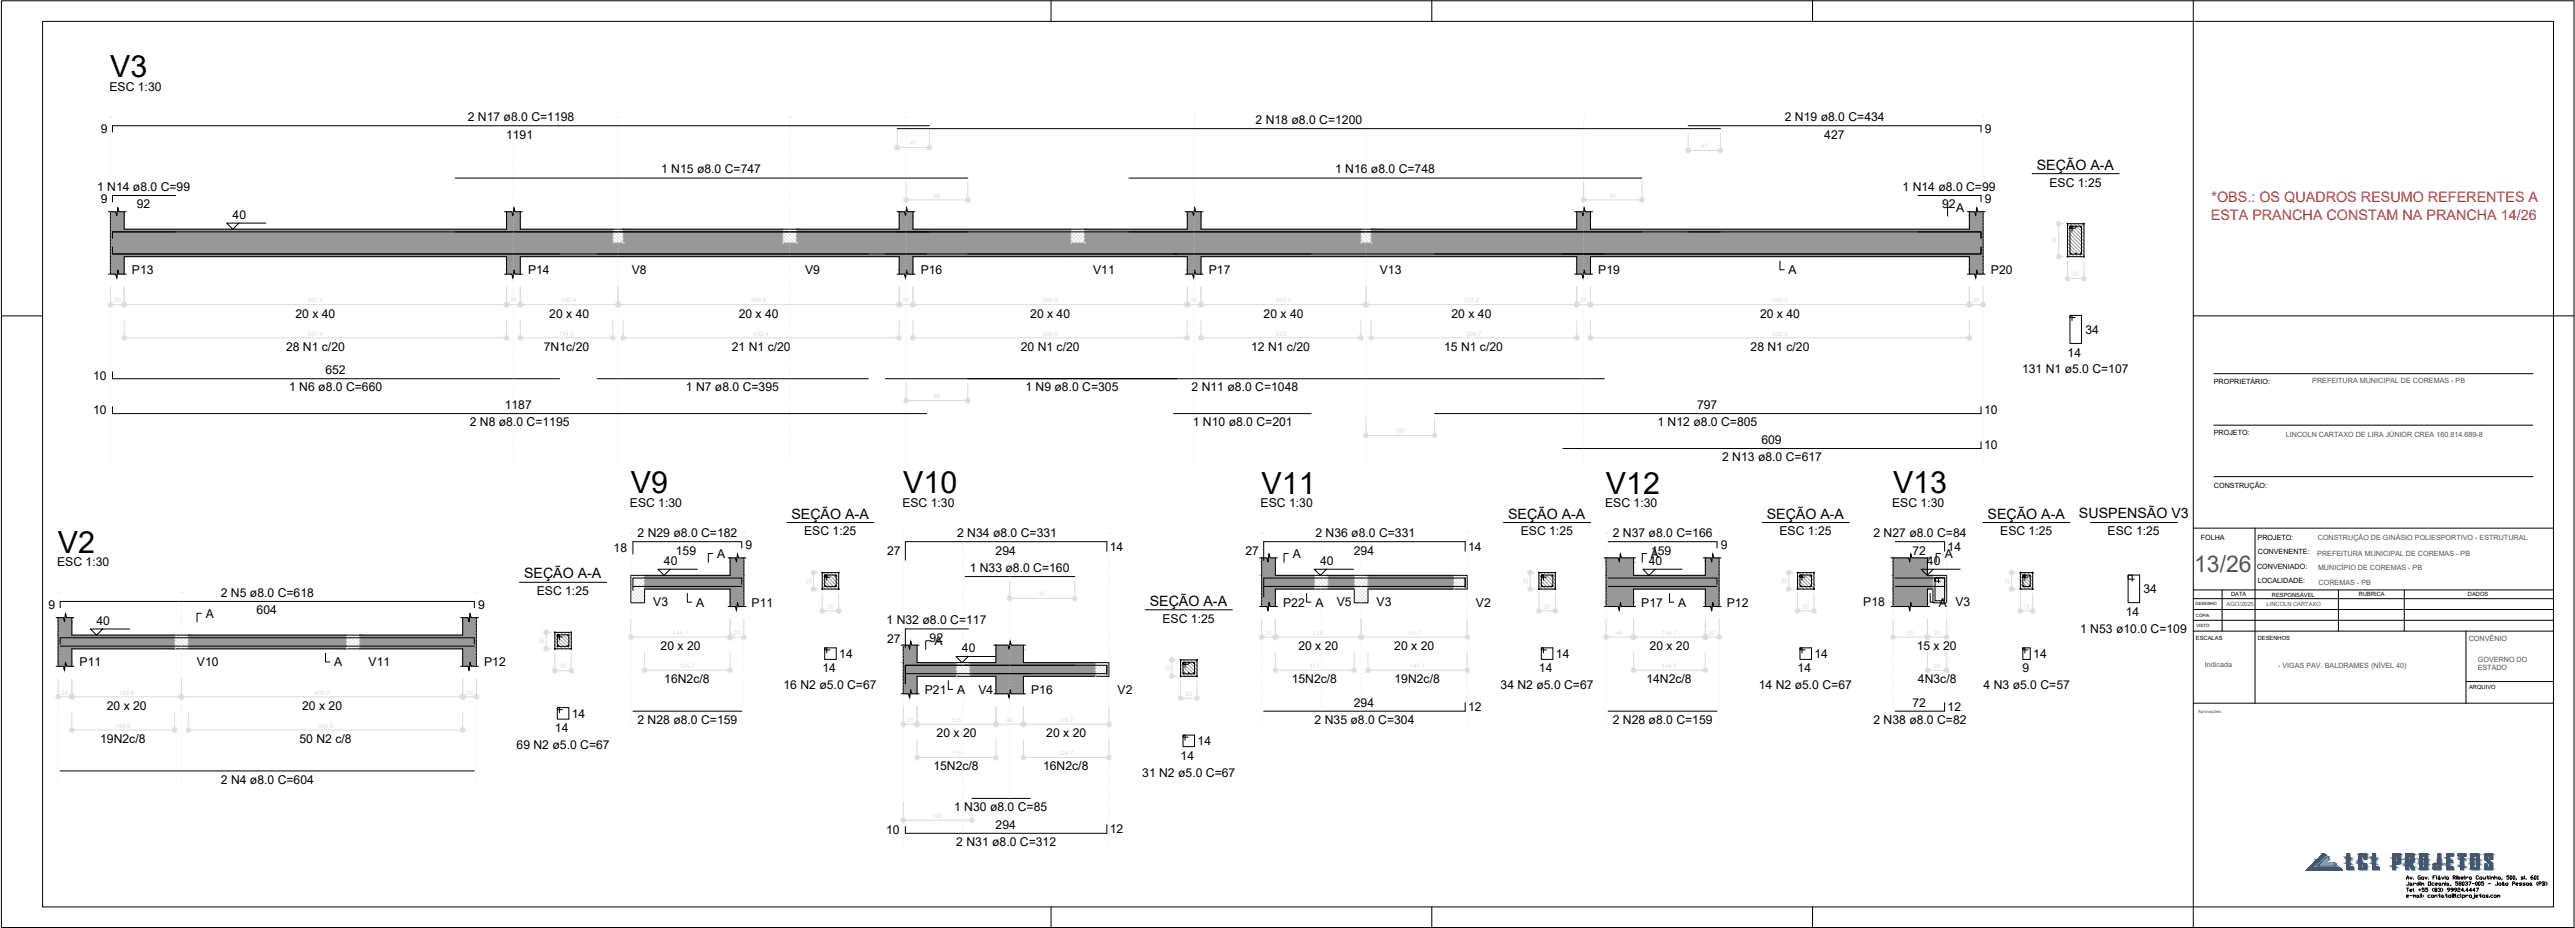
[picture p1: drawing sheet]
<svg xmlns="http://www.w3.org/2000/svg" width="1250mm" height="450mm" viewBox="0 0 1250 450" stroke-linecap="round" stroke-linejoin="round" font-family="sans-serif">
<defs><g id="words">
<g font-size="14.8">
<text x="54" y="38">V3</text>
<text x="306" y="239">V9</text>
<text x="406" y="239">V13 V10</text>
<text x="612" y="239">V11</text>
<text x="780" y="239">V12</text>
<text x="919" y="239">V13</text>
<text x="28" y="268">V2</text>
</g>
<text font-size="11.2" fill="#545454" x="1065" y="277">13/26</text>
<g font-size="7" fill="#ed1f24">
<text x="1073" y="98">*OBS.: OS QUADROS RESUMO REFERENTES A</text>
<text x="1073" y="107">ESTA PRANCHA CONSTAM NA PRANCHA 14/26</text>
</g>
<g font-size="6.9">
<text x="989" y="82">SEÇÃO A-A</text>
<text x="384" y="252">SEÇÃO A-A</text>
<text x="732" y="252">SEÇÃO A-A</text>
<text x="858" y="252">SEÇÃO A-A</text>
<text x="965" y="252">SEÇÃO A-A</text>
<text x="1009" y="251">SUSPENSÃO V3</text>
<text x="254" y="281">SEÇÃO A-A</text>
<text x="558" y="294">SEÇÃO A-A</text>
</g>
<g font-size="5.9">
<text x="53" y="44">ESC 1:30</text>
<text x="227" y="59">2 N17 ø8.0 C=1198</text>
<text x="866" y="59">2 N19 ø8.0 C=434</text>
<text x="49" y="65">9</text>
<text x="609" y="60">2 N18 ø8.0 C=1200</text>
<text x="963" y="65">9</text>
<text x="246" y="67">1191</text>
<text x="885" y="67">427</text>
<text x="321" y="84">1 N15 ø8.0 C=747</text>
<text x="648" y="84">1 N16 ø8.0 C=748</text>
<text x="47" y="93">1 N14 ø8.0 C=99</text>
<text x="923" y="93">1 N14 ø8.0 C=99</text>
<text x="995" y="91">ESC 1:25</text>
<text x="49" y="98">9</text>
<text x="66" y="101">92</text>
<text x="943" y="101">92</text>
<text x="963" y="98">9</text>
<text x="113" y="106">40</text>
<text x="950" y="103">A</text>
<text x="64" y="133">P13</text>
<text x="256" y="133">P14</text>
<text x="307" y="133">V8</text>
<text x="391" y="133">V9</text>
<text x="447" y="133">P16</text>
<text x="531" y="133">V11</text>
<text x="587" y="133">P17</text>
<text x="670" y="133">V13</text>
<text x="776" y="133">P19</text>
<text x="868" y="133">A</text>
<text x="966" y="133">P20</text>
<text x="143" y="154">20 x 40</text>
<text x="267" y="154">20 x 40</text>
<text x="359" y="154">20 x 40</text>
<text x="500" y="154">20 x 40</text>
<text x="613" y="154">20 x 40</text>
<text x="705" y="154">20 x 40</text>
<text x="854" y="154">20 x 40</text>
<text x="1012" y="162">34</text>
<text x="139" y="170">28 N1 c/20</text>
<text x="264" y="170">7N1c/20</text>
<text x="355" y="170">21 N1 c/20</text>
<text x="495" y="170">20 N1 c/20</text>
<text x="607" y="170">12 N1 c/20</text>
<text x="701" y="170">15 N1 c/20</text>
<text x="850" y="170">28 N1 c/20</text>
<text x="1004" y="173">14</text>
<text x="45" y="184">10</text>
<text x="158" y="182">652</text>
<text x="981" y="181">131 N1 ø5.0 C=107</text>
<text x="140" y="190">1 N6 ø8.0 C=660</text>
<text x="333" y="190">1 N7 ø8.0 C=395</text>
<text x="498" y="190">1 N9 ø8.0 C=305</text>
<text x="578" y="190">2 N11 ø8.0 C=1048</text>
<text x="45" y="201">10</text>
<text x="245" y="198">1187</text>
<text x="824" y="198">797</text>
<text x="963" y="201">10</text>
<text x="228" y="207">2 N8 ø8.0 C=1195</text>
<text x="579" y="207">1 N10 ø8.0 C=201</text>
<text x="805" y="207">1 N12 ø8.0 C=805</text>
<text x="855" y="215">609</text>
<text x="963" y="218">10</text>
<text x="836" y="224">2 N13 ø8.0 C=617</text>
<text x="306" y="246">ESC 1:30</text>
<text x="438" y="246">ESC 1:30</text>
<text x="612" y="246">ESC 1:30</text>
<text x="779" y="246">ESC 1:30</text>
<text x="918" y="246">ESC 1:30</text>
<text x="309" y="260">2 N29 ø8.0 C=182</text>
<text x="390" y="260">ESC 1:25</text>
<text x="465" y="260">2 N34 ø8.0 C=331</text>
<text x="639" y="260">2 N36 ø8.0 C=331</text>
<text x="738" y="260">ESC 1:25</text>
<text x="783" y="260">2 N37 ø8.0 C=166</text>
<text x="864" y="260">ESC 1:25</text>
<text x="909" y="260">2 N27 ø8.0 C=84</text>
<text x="971" y="260">ESC 1:25</text>
<text x="1023" y="260">ESC 1:25</text>
<text x="298" y="268">18</text>
<text x="328" y="269">159</text>
<text x="362" y="266">9</text>
<text x="431" y="269">27</text>
<text x="483" y="269">294</text>
<text x="539" y="267">14</text>
<text x="604" y="269">27</text>
<text x="657" y="269">294</text>
<text x="713" y="267">14</text>
<text x="801" y="269">159</text>
<text x="835" y="266">9</text>
<text x="928" y="269">72</text>
<text x="945" y="267">14</text>
<text x="28" y="275">ESC 1:30</text>
<text x="322" y="274">40</text>
<text x="348" y="271">A</text>
<text x="628" y="271">A</text>
<text x="641" y="274">40</text>
<text x="800" y="274">40</text>
<text x="801" y="271">A</text>
<text x="935" y="274">40</text>
<text x="944" y="271">A</text>
<text x="471" y="277">1 N33 ø8.0 C=160</text>
<text x="1040" y="288">34</text>
<text x="107" y="289">2 N5 ø8.0 C=618</text>
<text x="261" y="289">ESC 1:25</text>
<text x="24" y="295">9</text>
<text x="100" y="300">A</text>
<text x="125" y="298">604</text>
<text x="232" y="295">9</text>
<text x="317" y="294">V3</text>
<text x="338" y="294">A</text>
<text x="365" y="294">P11</text>
<text x="623" y="294">P22</text>
<text x="638" y="294">A</text>
<text x="649" y="294">V5</text>
<text x="668" y="294">V3</text>
<text x="716" y="294">V2</text>
<text x="797" y="294">P17</text>
<text x="815" y="294">A</text>
<text x="838" y="294">P12</text>
<text x="904" y="294">P18</text>
<text x="941" y="294">A V3</text>
<text x="1032" y="299">14</text>
<text x="47" y="303">40</text>
<text x="430" y="303">1 N32 ø8.0 C=117</text>
<text x="564" y="302">ESC 1:25</text>
<text x="431" y="312">27</text>
<text x="451" y="311">92</text>
<text x="1010" y="307">1 N53 ø10.0 C=109</text>
<text x="321" y="315">20 x 20</text>
<text x="454" y="313">A</text>
<text x="467" y="316">40</text>
<text x="630" y="315">20 x 20</text>
<text x="677" y="315">20 x 20</text>
<text x="801" y="315">20 x 20</text>
<text x="930" y="315">15 x 20</text>
<text x="39" y="323">P11</text>
<text x="96" y="323">V10</text>
<text x="162" y="323">A</text>
<text x="179" y="323">V11</text>
<text x="235" y="323">P12</text>
<text x="407" y="319">14</text>
<text x="755" y="319">14</text>
<text x="881" y="319">14</text>
<text x="987" y="319">14</text>
<text x="399" y="326">14</text>
<text x="747" y="326">14</text>
<text x="873" y="326">14</text>
<text x="982" y="326">9</text>
<text x="322" y="331">16N2c/8</text>
<text x="380" y="334">16 N2 ø5.0 C=67</text>
<text x="627" y="331">15N2c/8</text>
<text x="677" y="331">19N2c/8</text>
<text x="728" y="334">34 N2 ø5.0 C=67</text>
<text x="799" y="331">14N2c/8</text>
<text x="854" y="334">14 N2 ø5.0 C=67</text>
<text x="931" y="331">4N3c/8</text>
<text x="963" y="334">4 N3 ø5.0 C=57</text>
<text x="449" y="337">P21</text>
<text x="465" y="337">A</text>
<text x="475" y="337">V4</text>
<text x="501" y="336">P16</text>
<text x="542" y="337">V2</text>
<text x="52" y="344">20 x 20</text>
<text x="147" y="344">20 x 20</text>
<text x="657" y="343">294</text>
<text x="713" y="345">12</text>
<text x="928" y="343">72</text>
<text x="945" y="345">12</text>
<text x="278" y="348">14</text>
<text x="309" y="351">2 N28 ø8.0 C=159</text>
<text x="638" y="351">2 N35 ø8.0 C=304</text>
<text x="783" y="351">2 N28 ø8.0 C=159</text>
<text x="909" y="351">2 N38 ø8.0 C=82</text>
<text x="269" y="355">14</text>
<text x="455" y="358">20 x 20</text>
<text x="508" y="358">20 x 20</text>
<text x="49" y="360">19N2c/8</text>
<text x="145" y="360">50 N2 c/8</text>
<text x="251" y="363">69 N2 ø5.0 C=67</text>
<text x="581" y="361">14</text>
<text x="573" y="369">14</text>
<text x="453" y="374">15N2c/8</text>
<text x="506" y="374">16N2c/8</text>
<text x="554" y="377">31 N2 ø5.0 C=67</text>
<text x="107" y="380">2 N4 ø8.0 C=604</text>
<text x="463" y="393">1 N30 ø8.0 C=85</text>
<text x="430" y="405">10</text>
<text x="483" y="402">294</text>
<text x="539" y="404">12</text>
<text x="464" y="410">2 N31 ø8.0 C=312</text>
</g>
<text font-size="4.4" x="1167" y="434">Tel +55 (83) 99924.4447</text>
<g font-size="3.5" fill="#545454">
<text x="1122" y="186">PREFEITURA MUNICIPAL DE COREMAS - PB</text>
<text x="1110" y="212">LINCOLN CARTAXO DE LIRA JÚNIOR CREA 160.814.689-8</text>
<text x="1125" y="262">CONSTRUÇÃO DE GINÁSIO POLIESPORTIVO - ESTRUTURAL</text>
<text x="1125" y="270">PREFEITURA MUNICIPAL DE COREMAS - PB</text>
<text x="1125" y="276">MUNICÍPIO DE COREMAS - PB</text>
<text x="1125" y="284">COREMAS - PB</text>
<text x="1198" y="311">CONVÊNIO</text>
<text x="1070" y="324">Indicada</text>
<text x="1203" y="321">GOVERNO DO</text>
<text x="1106" y="324">- VIGAS PAV. BALDRAMES (NÍVEL 40)</text>
<text x="1203" y="325">ESTADO</text>
</g>
<g font-size="3.5">
<text x="1075" y="186">PROPRIETÁRIO:</text>
<text x="1075" y="211">PROJETO:</text>
<text x="1075" y="237">CONSTRUÇÃO:</text>
<text x="1068" y="262">FOLHA</text>
<text x="1096" y="262">PROJETO:</text>
<text x="1096" y="269">CONVENENTE:</text>
<text x="1096" y="276">CONVENIADO:</text>
<text x="1096" y="283">LOCALIDADE:</text>
</g>
<g font-size="2.8">
<text x="1083" y="289">DATA</text>
<text x="1103" y="290">RESPONSÁVEL</text>
<text x="1145" y="289">RUBRICA</text>
<text x="1198" y="289">DADOS</text>
<text x="1066" y="311">ESCALAS</text>
<text x="1096" y="311">DESENHOS</text>
<text x="1199" y="334">ARQUIVO</text>
</g>
<g font-size="2.8" fill="#545454">
<text x="1081" y="294">AGO/2025</text>
<text x="1100" y="294">LINCOLN CARTAXO</text>
</g>
<g font-size="2.1">
<text x="1066" y="294">DESENHO</text>
<text x="1066" y="299">CÓPIA</text>
<text x="1066" y="304">VISTO</text>
</g>
<text font-size="2.1" fill="#545454" x="1067" y="346">Aprovações:</text>
</g></defs>
<g fill="none" stroke="#989898" stroke-width=".49">
<path d="M1004 119l5 5M1004 118l6 6M1004 116l8 8M1004 114l8 8M1004 112l8 8M1004 111l8 8M1004 109l8 8M1005 109l7 6M1007 109l5 4M1008 109l4 3M1010 109l2 1M1004 123l1 1"/>
<path d="M1004 121l3 3M399 279l7 7M400 278l7 7M401 278l6 5M403 278l4 4M405 278l2 2M407 278h.1M747 279l7 7M748 278l7 7M749 278l6 5M751 278l4 4M753 278l2 2"/>
<path d="M755 278h.1M873 279l6 7M873 278l7 7M875 278l5 6M876 278l4 4M878 278l2 2M880 278h.1M981 280l6 6M981 278l6 6M982 278l5 4M984 278l3 2M986 278h1"/>
<path d="M399 284l2 2M399 283l3 3M399 281l5 5M747 284l1 2M747 282l3 4M747 281l5 5M873 284l1 2M873 283l3 3M873 281l4 5M981 285l1 1M981 283l2 3M981 281l4 5"/>
<path d="M269 315h.1M269 313l2 2M269 311l4 4M269 309l6 6M269 308l8 7M270 307l7 7M272 307l5 5M274 307l3 3M276 307l1 1M573 328h1M573 326l2 2M573 324l4 4"/>
<path d="M573 322l6 6M573 320l8 8M574 320l7 7M576 320l5 5M578 320l3 3M580 320l1 1"/>
</g>
<!-- layer: DT-Hachura forma vigas -->
<g fill="#989898" stroke="#989898" stroke-width=".49">
<path d="M358 269v2z"/>
<path d="M357 294h1l-1 2z"/>
<path d="M490 311l1 2h-1z"/>
<path d="M489 337h1v2z"/>
<path d="M442 311l1 2h-1z"/>
<path d="M441 337h1v2z"/>
<path d="M616 269v2z"/>
<path d="M615 294h1l-1 2z"/>
<path d="M787 269v2h-1z"/>
<path d="M831 269l1 2h-1z"/>
<path d="M786 294v2z"/>
<path d="M830 294h1v2z"/>
<path d="M927 269l1 2h-1z"/>
<path d="M926 294h1v2z"/>
<path d="M57 101l1 2h-1z"/>
<path d="M249 101l1 2h-1z"/>
<path d="M440 101l1 2h-1z"/>
<path d="M580 101v2z"/>
<path d="M769 101v2z"/>
<path d="M960 101v2h-1z"/>
<path d="M56 133h1v2z"/>
<path d="M248 133h1v2z"/>
<path d="M439 133h1v2z"/>
<path d="M579 133h1l-1 2z"/>
<path d="M768 133h1l-1 2z"/>
<path d="M959 133v2z"/>
<path d="M228 298l1 2h-1z"/>
<path d="M227 323h1v2z"/>
<path d="M32 298v2z"/>
<path d="M31 323h1l-1 2z"/>
<path d="M358 271l3 2v-2zM358 271l3 2h-4z"/>
<path d="M354 271l3 2v-2zM354 271l3 2h-3z"/>
<path d="M354 273l7 6v-6zM354 273l7 6h-7z"/>
<path d="M313 279l48 7v-7zM313 279l48 7h-48z"/>
<path d="M354 286l7 6v-6zM354 286l7 6h-7z"/>
<path d="M358 292l3 2v-2zM358 292l3 2h-3z"/>
<path d="M354 292l4 2v-2zM354 292l4 2h-4z"/>
<path d="M490 313l7 2v-2zM490 313l7 2h-7z"/>
<path d="M483 313l7 2-1-2zM483 313l7 2h-7z"/>
<path d="M483 315l14 6v-6zM483 315l14 6h-14z"/>
<path d="M471 321l61 7v-7zM471 321l61 7h-61z"/>
<path d="M483 328l14 7v-7zM483 328l14 7h-14z"/>
<path d="M490 335l7 2v-2zM490 335l7 2h-6z"/>
<path d="M483 335l7 2v-2zM483 335l7 2h-7z"/>
<path d="M442 313l3 2v-2zM442 313l3 2h-3z"/>
<path d="M438 313l4 2-1-2zM438 313l4 2h-4z"/>
<path d="M438 315l7 6v-6zM438 315l7 6h-7z"/>
<path d="M438 321l26 7v-7zM438 321l26 7h-26z"/>
<path d="M438 328l7 7v-7zM438 328l7 7h-7z"/>
<path d="M442 335l3 2v-2zM442 335l3 2h-2z"/>
<path d="M438 335l4 2v-2zM438 335l4 2h-4z"/>
<path d="M664 279l42 7v-7zM664 279l42 7h-42z"/>
<path d="M645 279l12 7v-7zM645 279l12 7h-12z"/>
<path d="M616 271l3 2v-2zM616 271l3 2h-4z"/>
<path d="M612 271l3 2v-2zM612 271l3 2h-3z"/>
<path d="M612 273l7 6v-6zM612 273l7 6h-7z"/>
<path d="M612 279l26 7v-7zM612 279l26 7h-26z"/>
<path d="M612 286l7 6v-6zM612 286l7 6h-7z"/>
<path d="M616 292l3 2v-2zM616 292l3 2h-3z"/>
<path d="M612 292l4 2v-2zM612 292l4 2h-4z"/>
<path d="M831 271l3 2v-2zM831 271l3 2h-3z"/>
<path d="M828 271l3 2-1-2zM828 271l3 2h-3z"/>
<path d="M786 271l7 2v-2zM786 271l7 2h-7z"/>
<path d="M780 271l6 2v-2zM780 271l6 2h-6z"/>
<path d="M828 273l6 6v-6zM828 273l6 6h-6z"/>
<path d="M780 273l13 6v-6zM780 273l13 6h-13z"/>
<path d="M780 279l54 7v-7zM780 279l54 7h-54z"/>
<path d="M828 286l6 6v-6zM828 286l6 6h-6z"/>
<path d="M780 286l13 6v-6zM780 286l13 6h-13z"/>
<path d="M831 292l3 2v-2zM831 292l3 2h-2z"/>
<path d="M828 292l3 2v-2zM828 292l3 2h-3z"/>
<path d="M787 292l6 2v-2zM787 292l6 2h-6z"/>
<path d="M780 292l6 2 1-2zM780 292l6 2h-6z"/>
<path d="M927 271l9 2v-2zM927 271l9 2h-9z"/>
<path d="M919 271l8 2-1-2zM919 271l8 2h-8z"/>
<path d="M919 273l17 6v-6zM919 273l17 6h-17z"/>
<path d="M919 279l19 7v-7zM919 279l19 7h-19z"/>
<path d="M919 286l17 6v-6zM919 286l17 6h-17z"/>
<path d="M927 292l9 2v-2zM927 292l9 2h-8z"/>
<path d="M919 292l8 2v-2zM919 292l8 2h-8z"/>
<path d="M959 103l4 2v-2zM959 103l4 2h-4z"/>
<path d="M956 103l3 2v-2zM956 103l3 2h-3z"/>
<path d="M769 103l3 2v-2zM769 103l3 2h-4z"/>
<path d="M765 103l3 2v-2zM765 103l3 2h-3z"/>
<path d="M580 103l3 2v-2zM580 103l3 2h-4z"/>
<path d="M576 103l3 2v-2zM576 103l3 2h-3z"/>
<path d="M440 103l3 2v-2zM440 103l3 2h-3z"/>
<path d="M436 103l4 2-1-2zM436 103l4 2h-4z"/>
<path d="M249 103l4 2v-2zM249 103l4 2h-4z"/>
<path d="M246 103l3 2-1-2zM246 103l3 2h-3z"/>
<path d="M57 103l3 2v-2zM57 103l3 2h-3z"/>
<path d="M54 103l3 2-1-2zM54 103l3 2h-3z"/>
<path d="M956 105l7 6v-6zM956 105l7 6h-7z"/>
<path d="M765 105l7 6v-6zM765 105l7 6h-7z"/>
<path d="M576 105l7 6v-6zM576 105l7 6h-7z"/>
<path d="M436 105l7 6v-6zM436 105l7 6h-7z"/>
<path d="M246 105l7 6v-6zM246 105l7 6h-7z"/>
<path d="M54 105l6 6v-6zM54 105l6 6h-6z"/>
<path d="M666 111l297 7v-7zM666 111l297 7h-297z"/>
<path d="M526 111l135 7v-7zM526 111l135 7h-135z"/>
<path d="M387 111l133 7v-7zM387 111l133 7h-133z"/>
<path d="M302 111l78 7v-7zM302 111l78 7h-78z"/>
<path d="M54 111l243 7v-7zM54 111l243 7h-243z"/>
<path d="M54 118l909 6v-6zM54 118l909 6h-909z"/>
<path d="M956 124l7 7v-7zM956 124l7 7h-7z"/>
<path d="M765 124l7 7v-7zM765 124l7 7h-7z"/>
<path d="M576 124l7 7v-7zM576 124l7 7h-7z"/>
<path d="M436 124l7 7v-7zM436 124l7 7h-7z"/>
<path d="M246 124l7 7v-7zM246 124l7 7h-7z"/>
<path d="M54 124l6 7v-7zM54 124l6 7h-6z"/>
<path d="M960 131l3 2v-2zM960 131l3 2h-3z"/>
<path d="M956 131l3 2 1-2zM956 131l3 2h-3z"/>
<path d="M769 131l3 2v-2zM769 131l3 2h-3z"/>
<path d="M765 131l4 2v-2zM765 131l4 2h-4z"/>
<path d="M580 131l3 2v-2zM580 131l3 2h-3z"/>
<path d="M576 131l4 2v-2zM576 131l4 2h-4z"/>
<path d="M440 131l3 2v-2zM440 131l3 2h-2z"/>
<path d="M436 131l4 2v-2zM436 131l4 2h-4z"/>
<path d="M249 131l4 2v-2zM249 131l4 2h-3z"/>
<path d="M246 131l3 2v-2zM246 131l3 2h-3z"/>
<path d="M57 131l3 2v-2zM57 131l3 2h-2z"/>
<path d="M54 131l3 2v-2zM54 131l3 2h-3z"/>
<path d="M228 300l3 2v-2zM228 300l3 2h-3z"/>
<path d="M225 300l3 2-1-2zM225 300l3 2h-3z"/>
<path d="M225 302l6 6v-6zM225 302l6 6h-6z"/>
<path d="M175 308l56 7v-7zM175 308l56 7h-56z"/>
<path d="M225 315l6 6v-6zM225 315l6 6h-6z"/>
<path d="M228 321l3 2v-2zM228 321l3 2h-2z"/>
<path d="M225 321l3 2v-2zM225 321l3 2h-3z"/>
<path d="M91 308l77 7v-7zM91 308l77 7h-77z"/>
<path d="M32 300l3 2v-2zM32 300l3 2h-4z"/>
<path d="M28 300l3 2v-2zM28 300l3 2h-3z"/>
<path d="M28 302l7 6v-6zM28 302l7 6h-7z"/>
<path d="M28 308l57 7v-7zM28 308l57 7h-57z"/>
<path d="M28 315l7 6v-6zM28 315l7 6h-7z"/>
<path d="M32 321l3 2v-2zM32 321l3 2h-3z"/>
<path d="M28 321l4 2v-2zM28 321l4 2h-4z"/>
</g>
<g fill="none" stroke="#dcdcdc" stroke-width=".49">
<path d="M297 116l2 2M297 115l4 3M297 113l5 5M298 111l4 5M299 111l3 3M301 111l1 1M380 118h.1M380 116l2 2M380 114l4 4M380 112l6 6M381 111l6 6M382 111l5 4"/>
<path d="M384 111l3 3M386 111l1 1M520 118h.1M520 116l2 2M520 114l3 4M520 113l5 5M520 111l6 6M522 111l4 5M524 111l2 3M525 111l1 1M661 117v1M661 116l2 2"/>
<path d="M661 114l4 4M661 112l5 5M661 111l5 4M663 111l3 2M665 111l1 1M306 280l7 6M307 279l6 6M309 279l4 4M311 279l2 2M313 279h.1M638 280l6 6M639 279l6 5"/>
<path d="M641 279l4 4M643 279l2 2M645 279h.1M657 279l7 7M659 279l5 5M661 279l3 4M662 279l2 2M706 280l5 6M706 279l6 6M708 279l4 4M710 279l2 2M712 279h.1"/>
<path d="M938 280l7 6M940 279l5 5M941 279l4 4M943 279l2 2M945 279h.1M306 292h1M306 290l2 2M306 289l4 3M306 287l6 5M306 285l7 7M306 283l7 7M306 281l7 7"/>
<path d="M638 285l1 1M638 283l3 3M638 281l5 5M657 292h1M657 290l3 2M657 288l5 4M657 286l6 6M657 285l7 6M657 283l7 7M657 281l7 7M706 285v1M706 283l2 3"/>
<path d="M706 282l4 4M938 292h1M938 290l3 2M938 288l4 4M938 287l6 5M938 285l7 6M938 283l7 7M938 281l7 7M85 314l1 1M85 312l3 3M85 310l4 5M85 308l6 7"/>
<path d="M86 308l5 5M88 308l3 4M90 308l1 2M168 314l1 1M168 312l3 3M168 310l4 5M168 309l6 6M169 308l6 6M171 308l4 4M173 308l2 2M174 308h1M464 326l2 2"/>
<path d="M464 325l4 3M464 323l5 5M464 321l7 7M466 321l5 5M468 321l3 3M470 321l1 1M532 327l1 1M532 325l3 3M532 323l4 5M532 321l6 7M533 321l5 5M535 321l3 4"/>
<path d="M537 321l1 2"/>
</g>
<!-- layer: DT-Forma -->
<g fill="none" stroke="#000" stroke-width=".49">
<path d="M53 103h3l1 2v-4l1 2h3M54 103v30M60 103v8h186v-8M245 103h3l1 2v-4l1 2h4M253 103v8h183v-8M435 103h4l1 2v-4l1 2h3M443 103v8h133v-8M575 103h4v2l1-4v2h4M583 103v8h182v-8M764 103h4v2l1-4v2h4M772 103v8h184v-8M955 103h4v2l1-4v2h4"/>
<path d="M963 103v30M1004 109h8v15h-8zM53 133h3l1 2v-4l1 2h3M60 133v-9h186v9M245 133h3l1 2v-4l1 2h4M253 133v-9h183v9M435 133h4l1 2v-4l1 2h3M443 133v-9h133v9M575 133h4v2l1-4v2h4M583 133v-9h182v9M764 133h4v2l1-4v2h4M772 133v-9h184v9"/>
<path d="M955 133h4v2l1-4v2h4M353 271h4v2l1-4v2h4M354 271v8h-48v13h7v-6h41v8M361 271v23M399 278h8v8h-8zM611 271h4v2l1-4v2h4M612 271v23M619 271v8h93v7h-48v6h-7v-6h-38v8M747 278h8v8h-8zM779 271h7v2l1-4v2h7M780 271v23M793 271v8h35v-8"/>
<path d="M827 271h3l1 2v-4l1 2h3M834 271v23M873 278h7v8h-7zM918 271h8l1 2v-4l1 2h9M919 271v23M936 271v8h9v13h-7v-6h-2v8M981 278h6v8h-6zM27 300h4v2l1-4v2h4M28 300v23M35 300v8h190v-8M224 300h3l1 2v-4l1 2h3M231 300v23"/>
<path d="M353 294h4v2l1-4v2h4M611 294h4v2l1-4v2h4M779 294h7v2l1-4v2h7M793 294v-8h35v8M827 294h3l1 2v-4l1 2h3M918 294h8l1 2v-4l1 2h9M269 307h8v8h-8zM437 313h4l1 2v-4l1 2h3M438 313v24M445 313v8h38v-8M482 313h7l1 2v-4l1 2h7M497 313v8h41v7h-41v9"/>
<path d="M27 323h4v2l1-4v2h4M35 323v-8h190v8M224 323h3l1 2v-4l1 2h3M437 337h4l1 2v-4l1 2h3M445 337v-9h38v9M482 337h7l1 2v-4l1 2h7M573 320h8v8h-8z"/>
</g>
<!-- layer: DT-Pontilhado -->
<g fill="#dcdcdc" stroke="#dcdcdc" stroke-width=".49">
<circle cx="313" cy="279" r="0"/>
<circle cx="313" cy="281" r="0"/>
<circle cx="313" cy="282" r="0"/>
<circle cx="313" cy="284" r="0"/>
<circle cx="306" cy="351" r="0"/>
<circle cx="306" cy="349" r="0"/>
<circle cx="306" cy="348" r="0"/>
<circle cx="306" cy="346" r="0"/>
<circle cx="306" cy="345" r="0"/>
<circle cx="306" cy="343" r="0"/>
<circle cx="306" cy="341" r="0"/>
<circle cx="306" cy="340" r="0"/>
<circle cx="306" cy="338" r="0"/>
<circle cx="306" cy="337" r="0"/>
<circle cx="306" cy="335" r="0"/>
<circle cx="306" cy="333" r="0"/>
<circle cx="306" cy="332" r="0"/>
<circle cx="306" cy="330" r="0"/>
<circle cx="306" cy="329" r="0"/>
<circle cx="306" cy="327" r="0"/>
<circle cx="306" cy="326" r="0"/>
<circle cx="306" cy="324" r="0"/>
<circle cx="306" cy="322" r="0"/>
<circle cx="306" cy="321" r="0"/>
<circle cx="306" cy="319" r="0"/>
<circle cx="306" cy="318" r="0"/>
<circle cx="306" cy="316" r="0"/>
<circle cx="306" cy="314" r="0"/>
<circle cx="306" cy="313" r="0"/>
<circle cx="306" cy="311" r="0"/>
<circle cx="306" cy="310" r="0"/>
<circle cx="306" cy="308" r="0"/>
<circle cx="306" cy="307" r="0"/>
<circle cx="306" cy="305" r="0"/>
<circle cx="306" cy="303" r="0"/>
<circle cx="306" cy="302" r="0"/>
<circle cx="306" cy="300" r="0"/>
<circle cx="306" cy="299" r="0"/>
<circle cx="306" cy="297" r="0"/>
<circle cx="306" cy="295" r="0"/>
<circle cx="306" cy="294" r="0"/>
<circle cx="306" cy="292" r="0"/>
<circle cx="306" cy="291" r="0"/>
<circle cx="306" cy="289" r="0"/>
<circle cx="306" cy="287" r="0"/>
<circle cx="306" cy="286" r="0"/>
<circle cx="306" cy="284" r="0"/>
<circle cx="306" cy="283" r="0"/>
<circle cx="306" cy="281" r="0"/>
<circle cx="306" cy="280" r="0"/>
<circle cx="306" cy="278" r="0"/>
<circle cx="306" cy="276" r="0"/>
<circle cx="306" cy="275" r="0"/>
<circle cx="306" cy="273" r="0"/>
<circle cx="306" cy="272" r="0"/>
<circle cx="306" cy="270" r="0"/>
<circle cx="306" cy="268" r="0"/>
<circle cx="306" cy="267" r="0"/>
<circle cx="306" cy="265" r="0"/>
<circle cx="306" cy="264" r="0"/>
<circle cx="306" cy="262" r="0"/>
<circle cx="306" cy="261" r="0"/>
<circle cx="361" cy="351" r="0"/>
<circle cx="361" cy="349" r="0"/>
<circle cx="361" cy="348" r="0"/>
<circle cx="361" cy="346" r="0"/>
<circle cx="361" cy="345" r="0"/>
<circle cx="361" cy="343" r="0"/>
<circle cx="361" cy="341" r="0"/>
<circle cx="361" cy="340" r="0"/>
<circle cx="361" cy="338" r="0"/>
<circle cx="361" cy="337" r="0"/>
<circle cx="361" cy="335" r="0"/>
<circle cx="361" cy="333" r="0"/>
<circle cx="361" cy="332" r="0"/>
<circle cx="361" cy="330" r="0"/>
<circle cx="361" cy="329" r="0"/>
<circle cx="361" cy="327" r="0"/>
<circle cx="361" cy="326" r="0"/>
<circle cx="361" cy="324" r="0"/>
<circle cx="361" cy="322" r="0"/>
<circle cx="361" cy="321" r="0"/>
<circle cx="361" cy="319" r="0"/>
<circle cx="361" cy="318" r="0"/>
<circle cx="361" cy="316" r="0"/>
<circle cx="361" cy="314" r="0"/>
<circle cx="361" cy="313" r="0"/>
<circle cx="361" cy="311" r="0"/>
<circle cx="361" cy="310" r="0"/>
<circle cx="361" cy="308" r="0"/>
<circle cx="361" cy="307" r="0"/>
<circle cx="361" cy="305" r="0"/>
<circle cx="361" cy="303" r="0"/>
<circle cx="361" cy="302" r="0"/>
<circle cx="361" cy="300" r="0"/>
<circle cx="361" cy="299" r="0"/>
<circle cx="361" cy="297" r="0"/>
<circle cx="361" cy="295" r="0"/>
<circle cx="361" cy="294" r="0"/>
<circle cx="361" cy="292" r="0"/>
<circle cx="361" cy="291" r="0"/>
<circle cx="361" cy="289" r="0"/>
<circle cx="361" cy="287" r="0"/>
<circle cx="361" cy="286" r="0"/>
<circle cx="361" cy="284" r="0"/>
<circle cx="361" cy="283" r="0"/>
<circle cx="361" cy="281" r="0"/>
<circle cx="361" cy="280" r="0"/>
<circle cx="361" cy="278" r="0"/>
<circle cx="361" cy="276" r="0"/>
<circle cx="361" cy="275" r="0"/>
<circle cx="361" cy="273" r="0"/>
<circle cx="361" cy="272" r="0"/>
<circle cx="361" cy="270" r="0"/>
<circle cx="361" cy="268" r="0"/>
<circle cx="361" cy="267" r="0"/>
<circle cx="361" cy="265" r="0"/>
<circle cx="361" cy="264" r="0"/>
<circle cx="361" cy="262" r="0"/>
<circle cx="361" cy="261" r="0"/>
<circle cx="464" cy="321" r="0"/>
<circle cx="464" cy="323" r="0"/>
<circle cx="464" cy="325" r="0"/>
<circle cx="464" cy="326" r="0"/>
<circle cx="471" cy="321" r="0"/>
<circle cx="471" cy="323" r="0"/>
<circle cx="471" cy="325" r="0"/>
<circle cx="471" cy="326" r="0"/>
<circle cx="532" cy="321" r="0"/>
<circle cx="532" cy="323" r="0"/>
<circle cx="532" cy="325" r="0"/>
<circle cx="532" cy="326" r="0"/>
<circle cx="438" cy="411" r="0"/>
<circle cx="438" cy="408" r="0"/>
<circle cx="438" cy="407" r="0"/>
<circle cx="438" cy="405" r="0"/>
<circle cx="438" cy="404" r="0"/>
<circle cx="438" cy="402" r="0"/>
<circle cx="438" cy="400" r="0"/>
<circle cx="438" cy="399" r="0"/>
<circle cx="438" cy="397" r="0"/>
<circle cx="438" cy="396" r="0"/>
<circle cx="438" cy="394" r="0"/>
<circle cx="438" cy="392" r="0"/>
<circle cx="438" cy="391" r="0"/>
<circle cx="438" cy="389" r="0"/>
<circle cx="438" cy="388" r="0"/>
<circle cx="438" cy="386" r="0"/>
<circle cx="438" cy="384" r="0"/>
<circle cx="438" cy="383" r="0"/>
<circle cx="438" cy="381" r="0"/>
<circle cx="438" cy="380" r="0"/>
<circle cx="438" cy="378" r="0"/>
<circle cx="438" cy="377" r="0"/>
<circle cx="438" cy="375" r="0"/>
<circle cx="438" cy="373" r="0"/>
<circle cx="438" cy="372" r="0"/>
<circle cx="438" cy="370" r="0"/>
<circle cx="438" cy="369" r="0"/>
<circle cx="438" cy="367" r="0"/>
<circle cx="438" cy="365" r="0"/>
<circle cx="438" cy="364" r="0"/>
<circle cx="438" cy="362" r="0"/>
<circle cx="438" cy="361" r="0"/>
<circle cx="438" cy="359" r="0"/>
<circle cx="438" cy="358" r="0"/>
<circle cx="438" cy="356" r="0"/>
<circle cx="438" cy="354" r="0"/>
<circle cx="438" cy="353" r="0"/>
<circle cx="438" cy="351" r="0"/>
<circle cx="438" cy="350" r="0"/>
<circle cx="438" cy="348" r="0"/>
<circle cx="438" cy="346" r="0"/>
<circle cx="438" cy="345" r="0"/>
<circle cx="438" cy="343" r="0"/>
<circle cx="438" cy="342" r="0"/>
<circle cx="438" cy="340" r="0"/>
<circle cx="438" cy="339" r="0"/>
<circle cx="438" cy="337" r="0"/>
<circle cx="438" cy="335" r="0"/>
<circle cx="438" cy="334" r="0"/>
<circle cx="438" cy="332" r="0"/>
<circle cx="438" cy="331" r="0"/>
<circle cx="438" cy="329" r="0"/>
<circle cx="438" cy="327" r="0"/>
<circle cx="438" cy="326" r="0"/>
<circle cx="438" cy="324" r="0"/>
<circle cx="438" cy="323" r="0"/>
<circle cx="438" cy="321" r="0"/>
<circle cx="438" cy="319" r="0"/>
<circle cx="438" cy="318" r="0"/>
<circle cx="438" cy="316" r="0"/>
<circle cx="438" cy="315" r="0"/>
<circle cx="438" cy="313" r="0"/>
<circle cx="438" cy="312" r="0"/>
<circle cx="438" cy="310" r="0"/>
<circle cx="438" cy="308" r="0"/>
<circle cx="438" cy="307" r="0"/>
<circle cx="438" cy="305" r="0"/>
<circle cx="438" cy="304" r="0"/>
<circle cx="438" cy="302" r="0"/>
<circle cx="438" cy="300" r="0"/>
<circle cx="438" cy="299" r="0"/>
<circle cx="438" cy="297" r="0"/>
<circle cx="438" cy="296" r="0"/>
<circle cx="438" cy="294" r="0"/>
<circle cx="438" cy="293" r="0"/>
<circle cx="438" cy="291" r="0"/>
<circle cx="438" cy="289" r="0"/>
<circle cx="438" cy="288" r="0"/>
<circle cx="438" cy="286" r="0"/>
<circle cx="438" cy="285" r="0"/>
<circle cx="438" cy="283" r="0"/>
<circle cx="438" cy="281" r="0"/>
<circle cx="438" cy="280" r="0"/>
<circle cx="438" cy="278" r="0"/>
<circle cx="438" cy="277" r="0"/>
<circle cx="438" cy="275" r="0"/>
<circle cx="438" cy="273" r="0"/>
<circle cx="438" cy="272" r="0"/>
<circle cx="438" cy="270" r="0"/>
<circle cx="438" cy="269" r="0"/>
<circle cx="438" cy="267" r="0"/>
<circle cx="438" cy="266" r="0"/>
<circle cx="438" cy="264" r="0"/>
<circle cx="438" cy="262" r="0"/>
<circle cx="438" cy="261" r="0"/>
<circle cx="467" cy="411" r="0"/>
<circle cx="467" cy="408" r="0"/>
<circle cx="467" cy="407" r="0"/>
<circle cx="467" cy="405" r="0"/>
<circle cx="467" cy="404" r="0"/>
<circle cx="467" cy="402" r="0"/>
<circle cx="467" cy="400" r="0"/>
<circle cx="467" cy="399" r="0"/>
<circle cx="467" cy="397" r="0"/>
<circle cx="467" cy="396" r="0"/>
<circle cx="467" cy="394" r="0"/>
<circle cx="467" cy="392" r="0"/>
<circle cx="467" cy="391" r="0"/>
<circle cx="467" cy="389" r="0"/>
<circle cx="467" cy="388" r="0"/>
<circle cx="467" cy="386" r="0"/>
<circle cx="467" cy="384" r="0"/>
<circle cx="467" cy="383" r="0"/>
<circle cx="467" cy="381" r="0"/>
<circle cx="467" cy="380" r="0"/>
<circle cx="467" cy="378" r="0"/>
<circle cx="467" cy="377" r="0"/>
<circle cx="467" cy="375" r="0"/>
<circle cx="467" cy="373" r="0"/>
<circle cx="467" cy="372" r="0"/>
<circle cx="467" cy="370" r="0"/>
<circle cx="467" cy="369" r="0"/>
<circle cx="467" cy="367" r="0"/>
<circle cx="467" cy="365" r="0"/>
<circle cx="467" cy="364" r="0"/>
<circle cx="467" cy="362" r="0"/>
<circle cx="467" cy="361" r="0"/>
<circle cx="467" cy="359" r="0"/>
<circle cx="467" cy="358" r="0"/>
<circle cx="467" cy="356" r="0"/>
<circle cx="467" cy="354" r="0"/>
<circle cx="467" cy="353" r="0"/>
<circle cx="467" cy="351" r="0"/>
<circle cx="467" cy="350" r="0"/>
<circle cx="467" cy="348" r="0"/>
<circle cx="467" cy="346" r="0"/>
<circle cx="467" cy="345" r="0"/>
<circle cx="467" cy="343" r="0"/>
<circle cx="467" cy="342" r="0"/>
<circle cx="467" cy="340" r="0"/>
<circle cx="467" cy="339" r="0"/>
<circle cx="467" cy="337" r="0"/>
<circle cx="467" cy="335" r="0"/>
<circle cx="467" cy="334" r="0"/>
<circle cx="467" cy="332" r="0"/>
<circle cx="467" cy="331" r="0"/>
<circle cx="467" cy="329" r="0"/>
<circle cx="467" cy="327" r="0"/>
<circle cx="467" cy="326" r="0"/>
<circle cx="467" cy="324" r="0"/>
<circle cx="467" cy="323" r="0"/>
<circle cx="467" cy="321" r="0"/>
<circle cx="467" cy="319" r="0"/>
<circle cx="467" cy="318" r="0"/>
<circle cx="467" cy="316" r="0"/>
<circle cx="467" cy="315" r="0"/>
<circle cx="467" cy="313" r="0"/>
<circle cx="467" cy="312" r="0"/>
<circle cx="467" cy="310" r="0"/>
<circle cx="467" cy="308" r="0"/>
<circle cx="467" cy="307" r="0"/>
<circle cx="467" cy="305" r="0"/>
<circle cx="467" cy="304" r="0"/>
<circle cx="467" cy="302" r="0"/>
<circle cx="467" cy="300" r="0"/>
<circle cx="467" cy="299" r="0"/>
<circle cx="467" cy="297" r="0"/>
<circle cx="467" cy="296" r="0"/>
<circle cx="467" cy="294" r="0"/>
<circle cx="467" cy="293" r="0"/>
<circle cx="467" cy="291" r="0"/>
<circle cx="467" cy="289" r="0"/>
<circle cx="467" cy="288" r="0"/>
<circle cx="467" cy="286" r="0"/>
<circle cx="467" cy="285" r="0"/>
<circle cx="467" cy="283" r="0"/>
<circle cx="467" cy="281" r="0"/>
<circle cx="467" cy="280" r="0"/>
<circle cx="467" cy="278" r="0"/>
<circle cx="467" cy="277" r="0"/>
<circle cx="467" cy="275" r="0"/>
<circle cx="467" cy="273" r="0"/>
<circle cx="467" cy="272" r="0"/>
<circle cx="467" cy="270" r="0"/>
<circle cx="467" cy="269" r="0"/>
<circle cx="467" cy="267" r="0"/>
<circle cx="467" cy="266" r="0"/>
<circle cx="467" cy="264" r="0"/>
<circle cx="467" cy="262" r="0"/>
<circle cx="467" cy="261" r="0"/>
<circle cx="490" cy="411" r="0"/>
<circle cx="490" cy="408" r="0"/>
<circle cx="490" cy="407" r="0"/>
<circle cx="490" cy="405" r="0"/>
<circle cx="490" cy="404" r="0"/>
<circle cx="490" cy="402" r="0"/>
<circle cx="490" cy="400" r="0"/>
<circle cx="490" cy="399" r="0"/>
<circle cx="490" cy="397" r="0"/>
<circle cx="490" cy="396" r="0"/>
<circle cx="490" cy="394" r="0"/>
<circle cx="490" cy="392" r="0"/>
<circle cx="490" cy="391" r="0"/>
<circle cx="490" cy="389" r="0"/>
<circle cx="490" cy="388" r="0"/>
<circle cx="490" cy="386" r="0"/>
<circle cx="490" cy="384" r="0"/>
<circle cx="490" cy="383" r="0"/>
<circle cx="490" cy="381" r="0"/>
<circle cx="490" cy="380" r="0"/>
<circle cx="490" cy="378" r="0"/>
<circle cx="490" cy="377" r="0"/>
<circle cx="490" cy="375" r="0"/>
<circle cx="490" cy="373" r="0"/>
<circle cx="490" cy="372" r="0"/>
<circle cx="490" cy="370" r="0"/>
<circle cx="490" cy="369" r="0"/>
<circle cx="490" cy="367" r="0"/>
<circle cx="490" cy="365" r="0"/>
<circle cx="490" cy="364" r="0"/>
<circle cx="490" cy="362" r="0"/>
<circle cx="490" cy="361" r="0"/>
<circle cx="490" cy="359" r="0"/>
<circle cx="490" cy="358" r="0"/>
<circle cx="490" cy="356" r="0"/>
<circle cx="490" cy="354" r="0"/>
<circle cx="490" cy="353" r="0"/>
<circle cx="490" cy="351" r="0"/>
<circle cx="490" cy="350" r="0"/>
<circle cx="490" cy="348" r="0"/>
<circle cx="490" cy="346" r="0"/>
<circle cx="490" cy="345" r="0"/>
<circle cx="490" cy="343" r="0"/>
<circle cx="490" cy="342" r="0"/>
<circle cx="490" cy="340" r="0"/>
<circle cx="490" cy="339" r="0"/>
<circle cx="490" cy="337" r="0"/>
<circle cx="490" cy="335" r="0"/>
<circle cx="490" cy="334" r="0"/>
<circle cx="490" cy="332" r="0"/>
<circle cx="490" cy="331" r="0"/>
<circle cx="490" cy="329" r="0"/>
<circle cx="490" cy="327" r="0"/>
<circle cx="490" cy="326" r="0"/>
<circle cx="490" cy="324" r="0"/>
<circle cx="490" cy="323" r="0"/>
<circle cx="490" cy="321" r="0"/>
<circle cx="490" cy="319" r="0"/>
<circle cx="490" cy="318" r="0"/>
<circle cx="490" cy="316" r="0"/>
<circle cx="490" cy="315" r="0"/>
<circle cx="490" cy="313" r="0"/>
<circle cx="490" cy="312" r="0"/>
<circle cx="490" cy="310" r="0"/>
<circle cx="490" cy="308" r="0"/>
<circle cx="490" cy="307" r="0"/>
<circle cx="490" cy="305" r="0"/>
<circle cx="490" cy="304" r="0"/>
<circle cx="490" cy="302" r="0"/>
<circle cx="490" cy="300" r="0"/>
<circle cx="490" cy="299" r="0"/>
<circle cx="490" cy="297" r="0"/>
<circle cx="490" cy="296" r="0"/>
<circle cx="490" cy="294" r="0"/>
<circle cx="490" cy="293" r="0"/>
<circle cx="490" cy="291" r="0"/>
<circle cx="490" cy="289" r="0"/>
<circle cx="490" cy="288" r="0"/>
<circle cx="490" cy="286" r="0"/>
<circle cx="490" cy="285" r="0"/>
<circle cx="490" cy="283" r="0"/>
<circle cx="490" cy="281" r="0"/>
<circle cx="490" cy="280" r="0"/>
<circle cx="490" cy="278" r="0"/>
<circle cx="490" cy="277" r="0"/>
<circle cx="490" cy="275" r="0"/>
<circle cx="490" cy="273" r="0"/>
<circle cx="490" cy="272" r="0"/>
<circle cx="490" cy="270" r="0"/>
<circle cx="490" cy="269" r="0"/>
<circle cx="490" cy="267" r="0"/>
<circle cx="490" cy="266" r="0"/>
<circle cx="490" cy="264" r="0"/>
<circle cx="490" cy="262" r="0"/>
<circle cx="490" cy="261" r="0"/>
<circle cx="538" cy="411" r="0"/>
<circle cx="538" cy="408" r="0"/>
<circle cx="538" cy="407" r="0"/>
<circle cx="538" cy="405" r="0"/>
<circle cx="538" cy="404" r="0"/>
<circle cx="538" cy="402" r="0"/>
<circle cx="538" cy="400" r="0"/>
<circle cx="538" cy="399" r="0"/>
<circle cx="538" cy="397" r="0"/>
<circle cx="538" cy="396" r="0"/>
<circle cx="538" cy="394" r="0"/>
<circle cx="538" cy="392" r="0"/>
<circle cx="538" cy="391" r="0"/>
<circle cx="538" cy="389" r="0"/>
<circle cx="538" cy="388" r="0"/>
<circle cx="538" cy="386" r="0"/>
<circle cx="538" cy="384" r="0"/>
<circle cx="538" cy="383" r="0"/>
<circle cx="538" cy="381" r="0"/>
<circle cx="538" cy="380" r="0"/>
<circle cx="538" cy="378" r="0"/>
<circle cx="538" cy="377" r="0"/>
<circle cx="538" cy="375" r="0"/>
<circle cx="538" cy="373" r="0"/>
<circle cx="538" cy="372" r="0"/>
<circle cx="538" cy="370" r="0"/>
<circle cx="538" cy="369" r="0"/>
<circle cx="538" cy="367" r="0"/>
<circle cx="538" cy="365" r="0"/>
<circle cx="538" cy="364" r="0"/>
<circle cx="538" cy="362" r="0"/>
<circle cx="538" cy="361" r="0"/>
<circle cx="538" cy="359" r="0"/>
<circle cx="538" cy="358" r="0"/>
<circle cx="538" cy="356" r="0"/>
<circle cx="538" cy="354" r="0"/>
<circle cx="538" cy="353" r="0"/>
<circle cx="538" cy="351" r="0"/>
<circle cx="538" cy="350" r="0"/>
<circle cx="538" cy="348" r="0"/>
<circle cx="538" cy="346" r="0"/>
<circle cx="538" cy="345" r="0"/>
<circle cx="538" cy="343" r="0"/>
<circle cx="538" cy="342" r="0"/>
<circle cx="538" cy="340" r="0"/>
<circle cx="538" cy="339" r="0"/>
<circle cx="538" cy="337" r="0"/>
<circle cx="538" cy="335" r="0"/>
<circle cx="538" cy="334" r="0"/>
<circle cx="538" cy="332" r="0"/>
<circle cx="538" cy="331" r="0"/>
<circle cx="538" cy="329" r="0"/>
<circle cx="538" cy="327" r="0"/>
<circle cx="538" cy="326" r="0"/>
<circle cx="538" cy="324" r="0"/>
<circle cx="538" cy="323" r="0"/>
<circle cx="538" cy="321" r="0"/>
<circle cx="538" cy="319" r="0"/>
<circle cx="538" cy="318" r="0"/>
<circle cx="538" cy="316" r="0"/>
<circle cx="538" cy="315" r="0"/>
<circle cx="538" cy="313" r="0"/>
<circle cx="538" cy="312" r="0"/>
<circle cx="538" cy="310" r="0"/>
<circle cx="538" cy="308" r="0"/>
<circle cx="538" cy="307" r="0"/>
<circle cx="538" cy="305" r="0"/>
<circle cx="538" cy="304" r="0"/>
<circle cx="538" cy="302" r="0"/>
<circle cx="538" cy="300" r="0"/>
<circle cx="538" cy="299" r="0"/>
<circle cx="538" cy="297" r="0"/>
<circle cx="538" cy="296" r="0"/>
<circle cx="538" cy="294" r="0"/>
<circle cx="538" cy="293" r="0"/>
<circle cx="538" cy="291" r="0"/>
<circle cx="538" cy="289" r="0"/>
<circle cx="538" cy="288" r="0"/>
<circle cx="538" cy="286" r="0"/>
<circle cx="538" cy="285" r="0"/>
<circle cx="538" cy="283" r="0"/>
<circle cx="538" cy="281" r="0"/>
<circle cx="538" cy="280" r="0"/>
<circle cx="538" cy="278" r="0"/>
<circle cx="538" cy="277" r="0"/>
<circle cx="538" cy="275" r="0"/>
<circle cx="538" cy="273" r="0"/>
<circle cx="538" cy="272" r="0"/>
<circle cx="538" cy="270" r="0"/>
<circle cx="538" cy="269" r="0"/>
<circle cx="538" cy="267" r="0"/>
<circle cx="538" cy="266" r="0"/>
<circle cx="538" cy="264" r="0"/>
<circle cx="538" cy="262" r="0"/>
<circle cx="538" cy="261" r="0"/>
<circle cx="638" cy="279" r="0"/>
<circle cx="638" cy="281" r="0"/>
<circle cx="638" cy="282" r="0"/>
<circle cx="638" cy="284" r="0"/>
<circle cx="645" cy="279" r="0"/>
<circle cx="645" cy="281" r="0"/>
<circle cx="645" cy="282" r="0"/>
<circle cx="645" cy="284" r="0"/>
<circle cx="657" cy="279" r="0"/>
<circle cx="657" cy="281" r="0"/>
<circle cx="657" cy="282" r="0"/>
<circle cx="657" cy="284" r="0"/>
<circle cx="664" cy="279" r="0"/>
<circle cx="664" cy="281" r="0"/>
<circle cx="664" cy="282" r="0"/>
<circle cx="664" cy="284" r="0"/>
<circle cx="706" cy="279" r="0"/>
<circle cx="706" cy="281" r="0"/>
<circle cx="706" cy="282" r="0"/>
<circle cx="706" cy="284" r="0"/>
<circle cx="612" cy="351" r="0"/>
<circle cx="612" cy="349" r="0"/>
<circle cx="612" cy="348" r="0"/>
<circle cx="612" cy="346" r="0"/>
<circle cx="612" cy="345" r="0"/>
<circle cx="612" cy="343" r="0"/>
<circle cx="612" cy="341" r="0"/>
<circle cx="612" cy="340" r="0"/>
<circle cx="612" cy="338" r="0"/>
<circle cx="612" cy="337" r="0"/>
<circle cx="612" cy="335" r="0"/>
<circle cx="612" cy="333" r="0"/>
<circle cx="612" cy="332" r="0"/>
<circle cx="612" cy="330" r="0"/>
<circle cx="612" cy="329" r="0"/>
<circle cx="612" cy="327" r="0"/>
<circle cx="612" cy="326" r="0"/>
<circle cx="612" cy="324" r="0"/>
<circle cx="612" cy="322" r="0"/>
<circle cx="612" cy="321" r="0"/>
<circle cx="612" cy="319" r="0"/>
<circle cx="612" cy="318" r="0"/>
<circle cx="612" cy="316" r="0"/>
<circle cx="612" cy="314" r="0"/>
<circle cx="612" cy="313" r="0"/>
<circle cx="612" cy="311" r="0"/>
<circle cx="612" cy="310" r="0"/>
<circle cx="612" cy="308" r="0"/>
<circle cx="612" cy="307" r="0"/>
<circle cx="612" cy="305" r="0"/>
<circle cx="612" cy="303" r="0"/>
<circle cx="612" cy="302" r="0"/>
<circle cx="612" cy="300" r="0"/>
<circle cx="612" cy="299" r="0"/>
<circle cx="612" cy="297" r="0"/>
<circle cx="612" cy="295" r="0"/>
<circle cx="612" cy="294" r="0"/>
<circle cx="612" cy="292" r="0"/>
<circle cx="612" cy="291" r="0"/>
<circle cx="612" cy="289" r="0"/>
<circle cx="612" cy="287" r="0"/>
<circle cx="612" cy="286" r="0"/>
<circle cx="612" cy="284" r="0"/>
<circle cx="612" cy="283" r="0"/>
<circle cx="612" cy="281" r="0"/>
<circle cx="612" cy="280" r="0"/>
<circle cx="612" cy="278" r="0"/>
<circle cx="612" cy="276" r="0"/>
<circle cx="612" cy="275" r="0"/>
<circle cx="612" cy="273" r="0"/>
<circle cx="612" cy="272" r="0"/>
<circle cx="612" cy="270" r="0"/>
<circle cx="612" cy="268" r="0"/>
<circle cx="612" cy="267" r="0"/>
<circle cx="612" cy="265" r="0"/>
<circle cx="612" cy="264" r="0"/>
<circle cx="612" cy="262" r="0"/>
<circle cx="612" cy="261" r="0"/>
<circle cx="641" cy="351" r="0"/>
<circle cx="641" cy="349" r="0"/>
<circle cx="641" cy="348" r="0"/>
<circle cx="641" cy="346" r="0"/>
<circle cx="641" cy="345" r="0"/>
<circle cx="641" cy="343" r="0"/>
<circle cx="641" cy="341" r="0"/>
<circle cx="641" cy="340" r="0"/>
<circle cx="641" cy="338" r="0"/>
<circle cx="641" cy="337" r="0"/>
<circle cx="641" cy="335" r="0"/>
<circle cx="641" cy="333" r="0"/>
<circle cx="641" cy="332" r="0"/>
<circle cx="641" cy="330" r="0"/>
<circle cx="641" cy="329" r="0"/>
<circle cx="641" cy="327" r="0"/>
<circle cx="641" cy="326" r="0"/>
<circle cx="641" cy="324" r="0"/>
<circle cx="641" cy="322" r="0"/>
<circle cx="641" cy="321" r="0"/>
<circle cx="641" cy="319" r="0"/>
<circle cx="641" cy="318" r="0"/>
<circle cx="641" cy="316" r="0"/>
<circle cx="641" cy="314" r="0"/>
<circle cx="641" cy="313" r="0"/>
<circle cx="641" cy="311" r="0"/>
<circle cx="641" cy="310" r="0"/>
<circle cx="641" cy="308" r="0"/>
<circle cx="641" cy="307" r="0"/>
<circle cx="641" cy="305" r="0"/>
<circle cx="641" cy="303" r="0"/>
<circle cx="641" cy="302" r="0"/>
<circle cx="641" cy="300" r="0"/>
<circle cx="641" cy="299" r="0"/>
<circle cx="641" cy="297" r="0"/>
<circle cx="641" cy="295" r="0"/>
<circle cx="641" cy="294" r="0"/>
<circle cx="641" cy="292" r="0"/>
<circle cx="641" cy="291" r="0"/>
<circle cx="641" cy="289" r="0"/>
<circle cx="641" cy="287" r="0"/>
<circle cx="641" cy="286" r="0"/>
<circle cx="641" cy="284" r="0"/>
<circle cx="641" cy="283" r="0"/>
<circle cx="641" cy="281" r="0"/>
<circle cx="641" cy="280" r="0"/>
<circle cx="641" cy="278" r="0"/>
<circle cx="641" cy="276" r="0"/>
<circle cx="641" cy="275" r="0"/>
<circle cx="641" cy="273" r="0"/>
<circle cx="641" cy="272" r="0"/>
<circle cx="641" cy="270" r="0"/>
<circle cx="641" cy="268" r="0"/>
<circle cx="641" cy="267" r="0"/>
<circle cx="641" cy="265" r="0"/>
<circle cx="641" cy="264" r="0"/>
<circle cx="641" cy="262" r="0"/>
<circle cx="641" cy="261" r="0"/>
<circle cx="661" cy="351" r="0"/>
<circle cx="661" cy="349" r="0"/>
<circle cx="661" cy="348" r="0"/>
<circle cx="661" cy="346" r="0"/>
<circle cx="661" cy="345" r="0"/>
<circle cx="661" cy="343" r="0"/>
<circle cx="661" cy="341" r="0"/>
<circle cx="661" cy="340" r="0"/>
<circle cx="661" cy="338" r="0"/>
<circle cx="661" cy="337" r="0"/>
<circle cx="661" cy="335" r="0"/>
<circle cx="661" cy="333" r="0"/>
<circle cx="661" cy="332" r="0"/>
<circle cx="661" cy="330" r="0"/>
<circle cx="661" cy="329" r="0"/>
<circle cx="661" cy="327" r="0"/>
<circle cx="661" cy="326" r="0"/>
<circle cx="661" cy="324" r="0"/>
<circle cx="661" cy="322" r="0"/>
<circle cx="661" cy="321" r="0"/>
<circle cx="661" cy="319" r="0"/>
<circle cx="661" cy="318" r="0"/>
<circle cx="661" cy="316" r="0"/>
<circle cx="661" cy="314" r="0"/>
<circle cx="661" cy="313" r="0"/>
<circle cx="661" cy="311" r="0"/>
<circle cx="661" cy="310" r="0"/>
<circle cx="661" cy="308" r="0"/>
<circle cx="661" cy="307" r="0"/>
<circle cx="661" cy="305" r="0"/>
<circle cx="661" cy="303" r="0"/>
<circle cx="661" cy="302" r="0"/>
<circle cx="661" cy="300" r="0"/>
<circle cx="661" cy="299" r="0"/>
<circle cx="661" cy="297" r="0"/>
<circle cx="661" cy="295" r="0"/>
<circle cx="661" cy="294" r="0"/>
<circle cx="661" cy="292" r="0"/>
<circle cx="661" cy="291" r="0"/>
<circle cx="661" cy="289" r="0"/>
<circle cx="661" cy="287" r="0"/>
<circle cx="661" cy="286" r="0"/>
<circle cx="661" cy="284" r="0"/>
<circle cx="661" cy="283" r="0"/>
<circle cx="661" cy="281" r="0"/>
<circle cx="661" cy="280" r="0"/>
<circle cx="661" cy="278" r="0"/>
<circle cx="661" cy="276" r="0"/>
<circle cx="661" cy="275" r="0"/>
<circle cx="661" cy="273" r="0"/>
<circle cx="661" cy="272" r="0"/>
<circle cx="661" cy="270" r="0"/>
<circle cx="661" cy="268" r="0"/>
<circle cx="661" cy="267" r="0"/>
<circle cx="661" cy="265" r="0"/>
<circle cx="661" cy="264" r="0"/>
<circle cx="661" cy="262" r="0"/>
<circle cx="661" cy="261" r="0"/>
<circle cx="712" cy="351" r="0"/>
<circle cx="712" cy="349" r="0"/>
<circle cx="712" cy="348" r="0"/>
<circle cx="712" cy="346" r="0"/>
<circle cx="712" cy="345" r="0"/>
<circle cx="712" cy="343" r="0"/>
<circle cx="712" cy="341" r="0"/>
<circle cx="712" cy="340" r="0"/>
<circle cx="712" cy="338" r="0"/>
<circle cx="712" cy="337" r="0"/>
<circle cx="712" cy="335" r="0"/>
<circle cx="712" cy="333" r="0"/>
<circle cx="712" cy="332" r="0"/>
<circle cx="712" cy="330" r="0"/>
<circle cx="712" cy="329" r="0"/>
<circle cx="712" cy="327" r="0"/>
<circle cx="712" cy="326" r="0"/>
<circle cx="712" cy="324" r="0"/>
<circle cx="712" cy="322" r="0"/>
<circle cx="712" cy="321" r="0"/>
<circle cx="712" cy="319" r="0"/>
<circle cx="712" cy="318" r="0"/>
<circle cx="712" cy="316" r="0"/>
<circle cx="712" cy="314" r="0"/>
<circle cx="712" cy="313" r="0"/>
<circle cx="712" cy="311" r="0"/>
<circle cx="712" cy="310" r="0"/>
<circle cx="712" cy="308" r="0"/>
<circle cx="712" cy="307" r="0"/>
<circle cx="712" cy="305" r="0"/>
<circle cx="712" cy="303" r="0"/>
<circle cx="712" cy="302" r="0"/>
<circle cx="712" cy="300" r="0"/>
<circle cx="712" cy="299" r="0"/>
<circle cx="712" cy="297" r="0"/>
<circle cx="712" cy="295" r="0"/>
<circle cx="712" cy="294" r="0"/>
<circle cx="712" cy="292" r="0"/>
<circle cx="712" cy="291" r="0"/>
<circle cx="712" cy="289" r="0"/>
<circle cx="712" cy="287" r="0"/>
<circle cx="712" cy="286" r="0"/>
<circle cx="712" cy="284" r="0"/>
<circle cx="712" cy="283" r="0"/>
<circle cx="712" cy="281" r="0"/>
<circle cx="712" cy="280" r="0"/>
<circle cx="712" cy="278" r="0"/>
<circle cx="712" cy="276" r="0"/>
<circle cx="712" cy="275" r="0"/>
<circle cx="712" cy="273" r="0"/>
<circle cx="712" cy="272" r="0"/>
<circle cx="712" cy="270" r="0"/>
<circle cx="712" cy="268" r="0"/>
<circle cx="712" cy="267" r="0"/>
<circle cx="712" cy="265" r="0"/>
<circle cx="712" cy="264" r="0"/>
<circle cx="712" cy="262" r="0"/>
<circle cx="712" cy="261" r="0"/>
<circle cx="780" cy="351" r="0"/>
<circle cx="780" cy="349" r="0"/>
<circle cx="780" cy="348" r="0"/>
<circle cx="780" cy="346" r="0"/>
<circle cx="780" cy="345" r="0"/>
<circle cx="780" cy="343" r="0"/>
<circle cx="780" cy="341" r="0"/>
<circle cx="780" cy="340" r="0"/>
<circle cx="780" cy="338" r="0"/>
<circle cx="780" cy="337" r="0"/>
<circle cx="780" cy="335" r="0"/>
<circle cx="780" cy="333" r="0"/>
<circle cx="780" cy="332" r="0"/>
<circle cx="780" cy="330" r="0"/>
<circle cx="780" cy="329" r="0"/>
<circle cx="780" cy="327" r="0"/>
<circle cx="780" cy="326" r="0"/>
<circle cx="780" cy="324" r="0"/>
<circle cx="780" cy="322" r="0"/>
<circle cx="780" cy="321" r="0"/>
<circle cx="780" cy="319" r="0"/>
<circle cx="780" cy="318" r="0"/>
<circle cx="780" cy="316" r="0"/>
<circle cx="780" cy="314" r="0"/>
<circle cx="780" cy="313" r="0"/>
<circle cx="780" cy="311" r="0"/>
<circle cx="780" cy="310" r="0"/>
<circle cx="780" cy="308" r="0"/>
<circle cx="780" cy="307" r="0"/>
<circle cx="780" cy="305" r="0"/>
<circle cx="780" cy="303" r="0"/>
<circle cx="780" cy="302" r="0"/>
<circle cx="780" cy="300" r="0"/>
<circle cx="780" cy="299" r="0"/>
<circle cx="780" cy="297" r="0"/>
<circle cx="780" cy="295" r="0"/>
<circle cx="780" cy="294" r="0"/>
<circle cx="780" cy="292" r="0"/>
<circle cx="780" cy="291" r="0"/>
<circle cx="780" cy="289" r="0"/>
<circle cx="780" cy="287" r="0"/>
<circle cx="780" cy="286" r="0"/>
<circle cx="780" cy="284" r="0"/>
<circle cx="780" cy="283" r="0"/>
<circle cx="780" cy="281" r="0"/>
<circle cx="780" cy="280" r="0"/>
<circle cx="780" cy="278" r="0"/>
<circle cx="780" cy="276" r="0"/>
<circle cx="780" cy="275" r="0"/>
<circle cx="780" cy="273" r="0"/>
<circle cx="780" cy="272" r="0"/>
<circle cx="780" cy="270" r="0"/>
<circle cx="780" cy="268" r="0"/>
<circle cx="780" cy="267" r="0"/>
<circle cx="780" cy="265" r="0"/>
<circle cx="780" cy="264" r="0"/>
<circle cx="780" cy="262" r="0"/>
<circle cx="780" cy="261" r="0"/>
<circle cx="834" cy="351" r="0"/>
<circle cx="834" cy="349" r="0"/>
<circle cx="834" cy="348" r="0"/>
<circle cx="834" cy="346" r="0"/>
<circle cx="834" cy="345" r="0"/>
<circle cx="834" cy="343" r="0"/>
<circle cx="834" cy="341" r="0"/>
<circle cx="834" cy="340" r="0"/>
<circle cx="834" cy="338" r="0"/>
<circle cx="834" cy="337" r="0"/>
<circle cx="834" cy="335" r="0"/>
<circle cx="834" cy="333" r="0"/>
<circle cx="834" cy="332" r="0"/>
<circle cx="834" cy="330" r="0"/>
<circle cx="834" cy="329" r="0"/>
<circle cx="834" cy="327" r="0"/>
<circle cx="834" cy="326" r="0"/>
<circle cx="834" cy="324" r="0"/>
<circle cx="834" cy="322" r="0"/>
<circle cx="834" cy="321" r="0"/>
<circle cx="834" cy="319" r="0"/>
<circle cx="834" cy="318" r="0"/>
<circle cx="834" cy="316" r="0"/>
<circle cx="834" cy="314" r="0"/>
<circle cx="834" cy="313" r="0"/>
<circle cx="834" cy="311" r="0"/>
<circle cx="834" cy="310" r="0"/>
<circle cx="834" cy="308" r="0"/>
<circle cx="834" cy="307" r="0"/>
<circle cx="834" cy="305" r="0"/>
<circle cx="834" cy="303" r="0"/>
<circle cx="834" cy="302" r="0"/>
<circle cx="834" cy="300" r="0"/>
<circle cx="834" cy="299" r="0"/>
<circle cx="834" cy="297" r="0"/>
<circle cx="834" cy="295" r="0"/>
<circle cx="834" cy="294" r="0"/>
<circle cx="834" cy="292" r="0"/>
<circle cx="834" cy="291" r="0"/>
<circle cx="834" cy="289" r="0"/>
<circle cx="834" cy="287" r="0"/>
<circle cx="834" cy="286" r="0"/>
<circle cx="834" cy="284" r="0"/>
<circle cx="834" cy="283" r="0"/>
<circle cx="834" cy="281" r="0"/>
<circle cx="834" cy="280" r="0"/>
<circle cx="834" cy="278" r="0"/>
<circle cx="834" cy="276" r="0"/>
<circle cx="834" cy="275" r="0"/>
<circle cx="834" cy="273" r="0"/>
<circle cx="834" cy="272" r="0"/>
<circle cx="834" cy="270" r="0"/>
<circle cx="834" cy="268" r="0"/>
<circle cx="834" cy="267" r="0"/>
<circle cx="834" cy="265" r="0"/>
<circle cx="834" cy="264" r="0"/>
<circle cx="834" cy="262" r="0"/>
<circle cx="834" cy="261" r="0"/>
<circle cx="938" cy="279" r="0"/>
<circle cx="938" cy="281" r="0"/>
<circle cx="938" cy="282" r="0"/>
<circle cx="938" cy="284" r="0"/>
<circle cx="919" cy="351" r="0"/>
<circle cx="919" cy="349" r="0"/>
<circle cx="919" cy="348" r="0"/>
<circle cx="919" cy="346" r="0"/>
<circle cx="919" cy="345" r="0"/>
<circle cx="919" cy="343" r="0"/>
<circle cx="919" cy="341" r="0"/>
<circle cx="919" cy="340" r="0"/>
<circle cx="919" cy="338" r="0"/>
<circle cx="919" cy="337" r="0"/>
<circle cx="919" cy="335" r="0"/>
<circle cx="919" cy="333" r="0"/>
<circle cx="919" cy="332" r="0"/>
<circle cx="919" cy="330" r="0"/>
<circle cx="919" cy="329" r="0"/>
<circle cx="919" cy="327" r="0"/>
<circle cx="919" cy="326" r="0"/>
<circle cx="919" cy="324" r="0"/>
<circle cx="919" cy="322" r="0"/>
<circle cx="919" cy="321" r="0"/>
<circle cx="919" cy="319" r="0"/>
<circle cx="919" cy="318" r="0"/>
<circle cx="919" cy="316" r="0"/>
<circle cx="919" cy="314" r="0"/>
<circle cx="919" cy="313" r="0"/>
<circle cx="919" cy="311" r="0"/>
<circle cx="919" cy="310" r="0"/>
<circle cx="919" cy="308" r="0"/>
<circle cx="919" cy="307" r="0"/>
<circle cx="919" cy="305" r="0"/>
<circle cx="919" cy="303" r="0"/>
<circle cx="919" cy="302" r="0"/>
<circle cx="919" cy="300" r="0"/>
<circle cx="919" cy="299" r="0"/>
<circle cx="919" cy="297" r="0"/>
<circle cx="919" cy="295" r="0"/>
<circle cx="919" cy="294" r="0"/>
<circle cx="919" cy="292" r="0"/>
<circle cx="919" cy="291" r="0"/>
<circle cx="919" cy="289" r="0"/>
<circle cx="919" cy="287" r="0"/>
<circle cx="919" cy="286" r="0"/>
<circle cx="919" cy="284" r="0"/>
<circle cx="919" cy="283" r="0"/>
<circle cx="919" cy="281" r="0"/>
<circle cx="919" cy="280" r="0"/>
<circle cx="919" cy="278" r="0"/>
<circle cx="919" cy="276" r="0"/>
<circle cx="919" cy="275" r="0"/>
<circle cx="919" cy="273" r="0"/>
<circle cx="919" cy="272" r="0"/>
<circle cx="919" cy="270" r="0"/>
<circle cx="919" cy="268" r="0"/>
<circle cx="919" cy="267" r="0"/>
<circle cx="919" cy="265" r="0"/>
<circle cx="919" cy="264" r="0"/>
<circle cx="919" cy="262" r="0"/>
<circle cx="919" cy="261" r="0"/>
<circle cx="945" cy="351" r="0"/>
<circle cx="945" cy="349" r="0"/>
<circle cx="945" cy="348" r="0"/>
<circle cx="945" cy="346" r="0"/>
<circle cx="945" cy="345" r="0"/>
<circle cx="945" cy="343" r="0"/>
<circle cx="945" cy="341" r="0"/>
<circle cx="945" cy="340" r="0"/>
<circle cx="945" cy="338" r="0"/>
<circle cx="945" cy="337" r="0"/>
<circle cx="945" cy="335" r="0"/>
<circle cx="945" cy="333" r="0"/>
<circle cx="945" cy="332" r="0"/>
<circle cx="945" cy="330" r="0"/>
<circle cx="945" cy="329" r="0"/>
<circle cx="945" cy="327" r="0"/>
<circle cx="945" cy="326" r="0"/>
<circle cx="945" cy="324" r="0"/>
<circle cx="945" cy="322" r="0"/>
<circle cx="945" cy="321" r="0"/>
<circle cx="945" cy="319" r="0"/>
<circle cx="945" cy="318" r="0"/>
<circle cx="945" cy="316" r="0"/>
<circle cx="945" cy="314" r="0"/>
<circle cx="945" cy="313" r="0"/>
<circle cx="945" cy="311" r="0"/>
<circle cx="945" cy="310" r="0"/>
<circle cx="945" cy="308" r="0"/>
<circle cx="945" cy="307" r="0"/>
<circle cx="945" cy="305" r="0"/>
<circle cx="945" cy="303" r="0"/>
<circle cx="945" cy="302" r="0"/>
<circle cx="945" cy="300" r="0"/>
<circle cx="945" cy="299" r="0"/>
<circle cx="945" cy="297" r="0"/>
<circle cx="945" cy="295" r="0"/>
<circle cx="945" cy="294" r="0"/>
<circle cx="945" cy="292" r="0"/>
<circle cx="945" cy="291" r="0"/>
<circle cx="945" cy="289" r="0"/>
<circle cx="945" cy="287" r="0"/>
<circle cx="945" cy="286" r="0"/>
<circle cx="945" cy="284" r="0"/>
<circle cx="945" cy="283" r="0"/>
<circle cx="945" cy="281" r="0"/>
<circle cx="945" cy="280" r="0"/>
<circle cx="945" cy="278" r="0"/>
<circle cx="945" cy="276" r="0"/>
<circle cx="945" cy="275" r="0"/>
<circle cx="945" cy="273" r="0"/>
<circle cx="945" cy="272" r="0"/>
<circle cx="945" cy="270" r="0"/>
<circle cx="945" cy="268" r="0"/>
<circle cx="945" cy="267" r="0"/>
<circle cx="945" cy="265" r="0"/>
<circle cx="945" cy="264" r="0"/>
<circle cx="945" cy="262" r="0"/>
<circle cx="945" cy="261" r="0"/>
<circle cx="297" cy="111" r="0"/>
<circle cx="297" cy="113" r="0"/>
<circle cx="297" cy="115" r="0"/>
<circle cx="297" cy="116" r="0"/>
<circle cx="302" cy="111" r="0"/>
<circle cx="302" cy="113" r="0"/>
<circle cx="302" cy="115" r="0"/>
<circle cx="302" cy="116" r="0"/>
<circle cx="297" cy="118" r="0"/>
<circle cx="299" cy="118" r="0"/>
<circle cx="301" cy="118" r="0"/>
<circle cx="380" cy="111" r="0"/>
<circle cx="380" cy="113" r="0"/>
<circle cx="380" cy="115" r="0"/>
<circle cx="380" cy="116" r="0"/>
<circle cx="387" cy="111" r="0"/>
<circle cx="387" cy="113" r="0"/>
<circle cx="387" cy="115" r="0"/>
<circle cx="387" cy="116" r="0"/>
<circle cx="380" cy="118" r="0"/>
<circle cx="382" cy="118" r="0"/>
<circle cx="383" cy="118" r="0"/>
<circle cx="385" cy="118" r="0"/>
<circle cx="520" cy="111" r="0"/>
<circle cx="520" cy="113" r="0"/>
<circle cx="520" cy="115" r="0"/>
<circle cx="520" cy="116" r="0"/>
<circle cx="526" cy="111" r="0"/>
<circle cx="526" cy="113" r="0"/>
<circle cx="526" cy="115" r="0"/>
<circle cx="526" cy="116" r="0"/>
<circle cx="520" cy="118" r="0"/>
<circle cx="521" cy="118" r="0"/>
<circle cx="523" cy="118" r="0"/>
<circle cx="525" cy="118" r="0"/>
<circle cx="661" cy="111" r="0"/>
<circle cx="661" cy="113" r="0"/>
<circle cx="661" cy="115" r="0"/>
<circle cx="661" cy="116" r="0"/>
<circle cx="666" cy="111" r="0"/>
<circle cx="666" cy="113" r="0"/>
<circle cx="666" cy="115" r="0"/>
<circle cx="666" cy="116" r="0"/>
<circle cx="661" cy="118" r="0"/>
<circle cx="662" cy="118" r="0"/>
<circle cx="664" cy="118" r="0"/>
<circle cx="54" cy="224" r="0"/>
<circle cx="54" cy="222" r="0"/>
<circle cx="54" cy="220" r="0"/>
<circle cx="54" cy="219" r="0"/>
<circle cx="54" cy="217" r="0"/>
<circle cx="54" cy="216" r="0"/>
<circle cx="54" cy="214" r="0"/>
<circle cx="54" cy="212" r="0"/>
<circle cx="54" cy="211" r="0"/>
<circle cx="54" cy="209" r="0"/>
<circle cx="54" cy="208" r="0"/>
<circle cx="54" cy="206" r="0"/>
<circle cx="54" cy="205" r="0"/>
<circle cx="54" cy="203" r="0"/>
<circle cx="54" cy="201" r="0"/>
<circle cx="54" cy="200" r="0"/>
<circle cx="54" cy="198" r="0"/>
<circle cx="54" cy="197" r="0"/>
<circle cx="54" cy="195" r="0"/>
<circle cx="54" cy="193" r="0"/>
<circle cx="54" cy="192" r="0"/>
<circle cx="54" cy="190" r="0"/>
<circle cx="54" cy="189" r="0"/>
<circle cx="54" cy="187" r="0"/>
<circle cx="54" cy="186" r="0"/>
<circle cx="54" cy="184" r="0"/>
<circle cx="54" cy="182" r="0"/>
<circle cx="54" cy="181" r="0"/>
<circle cx="54" cy="179" r="0"/>
<circle cx="54" cy="178" r="0"/>
<circle cx="54" cy="176" r="0"/>
<circle cx="54" cy="174" r="0"/>
<circle cx="54" cy="173" r="0"/>
<circle cx="54" cy="171" r="0"/>
<circle cx="54" cy="170" r="0"/>
<circle cx="54" cy="168" r="0"/>
<circle cx="54" cy="166" r="0"/>
<circle cx="54" cy="165" r="0"/>
<circle cx="54" cy="163" r="0"/>
<circle cx="54" cy="162" r="0"/>
<circle cx="54" cy="160" r="0"/>
<circle cx="54" cy="159" r="0"/>
<circle cx="54" cy="157" r="0"/>
<circle cx="54" cy="155" r="0"/>
<circle cx="54" cy="154" r="0"/>
<circle cx="54" cy="152" r="0"/>
<circle cx="54" cy="151" r="0"/>
<circle cx="54" cy="149" r="0"/>
<circle cx="54" cy="147" r="0"/>
<circle cx="54" cy="146" r="0"/>
<circle cx="54" cy="144" r="0"/>
<circle cx="54" cy="143" r="0"/>
<circle cx="54" cy="141" r="0"/>
<circle cx="54" cy="140" r="0"/>
<circle cx="54" cy="138" r="0"/>
<circle cx="54" cy="136" r="0"/>
<circle cx="54" cy="135" r="0"/>
<circle cx="54" cy="133" r="0"/>
<circle cx="54" cy="132" r="0"/>
<circle cx="54" cy="130" r="0"/>
<circle cx="54" cy="128" r="0"/>
<circle cx="54" cy="127" r="0"/>
<circle cx="54" cy="125" r="0"/>
<circle cx="54" cy="124" r="0"/>
<circle cx="54" cy="122" r="0"/>
<circle cx="54" cy="121" r="0"/>
<circle cx="54" cy="119" r="0"/>
<circle cx="54" cy="117" r="0"/>
<circle cx="54" cy="116" r="0"/>
<circle cx="54" cy="114" r="0"/>
<circle cx="54" cy="113" r="0"/>
<circle cx="54" cy="111" r="0"/>
<circle cx="54" cy="109" r="0"/>
<circle cx="54" cy="108" r="0"/>
<circle cx="54" cy="106" r="0"/>
<circle cx="54" cy="105" r="0"/>
<circle cx="54" cy="103" r="0"/>
<circle cx="54" cy="101" r="0"/>
<circle cx="54" cy="100" r="0"/>
<circle cx="54" cy="98" r="0"/>
<circle cx="54" cy="97" r="0"/>
<circle cx="54" cy="95" r="0"/>
<circle cx="54" cy="94" r="0"/>
<circle cx="54" cy="92" r="0"/>
<circle cx="54" cy="90" r="0"/>
<circle cx="54" cy="89" r="0"/>
<circle cx="54" cy="87" r="0"/>
<circle cx="54" cy="86" r="0"/>
<circle cx="54" cy="84" r="0"/>
<circle cx="54" cy="82" r="0"/>
<circle cx="54" cy="81" r="0"/>
<circle cx="54" cy="79" r="0"/>
<circle cx="54" cy="78" r="0"/>
<circle cx="54" cy="76" r="0"/>
<circle cx="54" cy="75" r="0"/>
<circle cx="54" cy="73" r="0"/>
<circle cx="54" cy="71" r="0"/>
<circle cx="54" cy="70" r="0"/>
<circle cx="54" cy="68" r="0"/>
<circle cx="54" cy="67" r="0"/>
<circle cx="54" cy="65" r="0"/>
<circle cx="54" cy="63" r="0"/>
<circle cx="54" cy="62" r="0"/>
<circle cx="54" cy="60" r="0"/>
<circle cx="54" cy="59" r="0"/>
<circle cx="249" cy="224" r="0"/>
<circle cx="249" cy="222" r="0"/>
<circle cx="249" cy="220" r="0"/>
<circle cx="249" cy="219" r="0"/>
<circle cx="249" cy="217" r="0"/>
<circle cx="249" cy="216" r="0"/>
<circle cx="249" cy="214" r="0"/>
<circle cx="249" cy="212" r="0"/>
<circle cx="249" cy="211" r="0"/>
<circle cx="249" cy="209" r="0"/>
<circle cx="249" cy="208" r="0"/>
<circle cx="249" cy="206" r="0"/>
<circle cx="249" cy="205" r="0"/>
<circle cx="249" cy="203" r="0"/>
<circle cx="249" cy="201" r="0"/>
<circle cx="249" cy="200" r="0"/>
<circle cx="249" cy="198" r="0"/>
<circle cx="249" cy="197" r="0"/>
<circle cx="249" cy="195" r="0"/>
<circle cx="249" cy="193" r="0"/>
<circle cx="249" cy="192" r="0"/>
<circle cx="249" cy="190" r="0"/>
<circle cx="249" cy="189" r="0"/>
<circle cx="249" cy="187" r="0"/>
<circle cx="249" cy="186" r="0"/>
<circle cx="249" cy="184" r="0"/>
<circle cx="249" cy="182" r="0"/>
<circle cx="249" cy="181" r="0"/>
<circle cx="249" cy="179" r="0"/>
<circle cx="249" cy="178" r="0"/>
<circle cx="249" cy="176" r="0"/>
<circle cx="249" cy="174" r="0"/>
<circle cx="249" cy="173" r="0"/>
<circle cx="249" cy="171" r="0"/>
<circle cx="249" cy="170" r="0"/>
<circle cx="249" cy="168" r="0"/>
<circle cx="249" cy="166" r="0"/>
<circle cx="249" cy="165" r="0"/>
<circle cx="249" cy="163" r="0"/>
<circle cx="249" cy="162" r="0"/>
<circle cx="249" cy="160" r="0"/>
<circle cx="249" cy="159" r="0"/>
<circle cx="249" cy="157" r="0"/>
<circle cx="249" cy="155" r="0"/>
<circle cx="249" cy="154" r="0"/>
<circle cx="249" cy="152" r="0"/>
<circle cx="249" cy="151" r="0"/>
<circle cx="249" cy="149" r="0"/>
<circle cx="249" cy="147" r="0"/>
<circle cx="249" cy="146" r="0"/>
<circle cx="249" cy="144" r="0"/>
<circle cx="249" cy="143" r="0"/>
<circle cx="249" cy="141" r="0"/>
<circle cx="249" cy="140" r="0"/>
<circle cx="249" cy="138" r="0"/>
<circle cx="249" cy="136" r="0"/>
<circle cx="249" cy="135" r="0"/>
<circle cx="249" cy="133" r="0"/>
<circle cx="249" cy="132" r="0"/>
<circle cx="249" cy="130" r="0"/>
<circle cx="249" cy="128" r="0"/>
<circle cx="249" cy="127" r="0"/>
<circle cx="249" cy="125" r="0"/>
<circle cx="249" cy="124" r="0"/>
<circle cx="249" cy="122" r="0"/>
<circle cx="249" cy="121" r="0"/>
<circle cx="249" cy="119" r="0"/>
<circle cx="249" cy="117" r="0"/>
<circle cx="249" cy="116" r="0"/>
<circle cx="249" cy="114" r="0"/>
<circle cx="249" cy="113" r="0"/>
<circle cx="249" cy="111" r="0"/>
<circle cx="249" cy="109" r="0"/>
<circle cx="249" cy="108" r="0"/>
<circle cx="249" cy="106" r="0"/>
<circle cx="249" cy="105" r="0"/>
<circle cx="249" cy="103" r="0"/>
<circle cx="249" cy="101" r="0"/>
<circle cx="249" cy="100" r="0"/>
<circle cx="249" cy="98" r="0"/>
<circle cx="249" cy="97" r="0"/>
<circle cx="249" cy="95" r="0"/>
<circle cx="249" cy="94" r="0"/>
<circle cx="249" cy="92" r="0"/>
<circle cx="249" cy="90" r="0"/>
<circle cx="249" cy="89" r="0"/>
<circle cx="249" cy="87" r="0"/>
<circle cx="249" cy="86" r="0"/>
<circle cx="249" cy="84" r="0"/>
<circle cx="249" cy="82" r="0"/>
<circle cx="249" cy="81" r="0"/>
<circle cx="249" cy="79" r="0"/>
<circle cx="249" cy="78" r="0"/>
<circle cx="249" cy="76" r="0"/>
<circle cx="249" cy="75" r="0"/>
<circle cx="249" cy="73" r="0"/>
<circle cx="249" cy="71" r="0"/>
<circle cx="249" cy="70" r="0"/>
<circle cx="249" cy="68" r="0"/>
<circle cx="249" cy="67" r="0"/>
<circle cx="249" cy="65" r="0"/>
<circle cx="249" cy="63" r="0"/>
<circle cx="249" cy="62" r="0"/>
<circle cx="249" cy="60" r="0"/>
<circle cx="249" cy="59" r="0"/>
<circle cx="300" cy="224" r="0"/>
<circle cx="300" cy="222" r="0"/>
<circle cx="300" cy="220" r="0"/>
<circle cx="300" cy="219" r="0"/>
<circle cx="300" cy="217" r="0"/>
<circle cx="300" cy="216" r="0"/>
<circle cx="300" cy="214" r="0"/>
<circle cx="300" cy="212" r="0"/>
<circle cx="300" cy="211" r="0"/>
<circle cx="300" cy="209" r="0"/>
<circle cx="300" cy="208" r="0"/>
<circle cx="300" cy="206" r="0"/>
<circle cx="300" cy="205" r="0"/>
<circle cx="300" cy="203" r="0"/>
<circle cx="300" cy="201" r="0"/>
<circle cx="300" cy="200" r="0"/>
<circle cx="300" cy="198" r="0"/>
<circle cx="300" cy="197" r="0"/>
<circle cx="300" cy="195" r="0"/>
<circle cx="300" cy="193" r="0"/>
<circle cx="300" cy="192" r="0"/>
<circle cx="300" cy="190" r="0"/>
<circle cx="300" cy="189" r="0"/>
<circle cx="300" cy="187" r="0"/>
<circle cx="300" cy="186" r="0"/>
<circle cx="300" cy="184" r="0"/>
<circle cx="300" cy="182" r="0"/>
<circle cx="300" cy="181" r="0"/>
<circle cx="300" cy="179" r="0"/>
<circle cx="300" cy="178" r="0"/>
<circle cx="300" cy="176" r="0"/>
<circle cx="300" cy="174" r="0"/>
<circle cx="300" cy="173" r="0"/>
<circle cx="300" cy="171" r="0"/>
<circle cx="300" cy="170" r="0"/>
<circle cx="300" cy="168" r="0"/>
<circle cx="300" cy="166" r="0"/>
<circle cx="300" cy="165" r="0"/>
<circle cx="300" cy="163" r="0"/>
<circle cx="300" cy="162" r="0"/>
<circle cx="300" cy="160" r="0"/>
<circle cx="300" cy="159" r="0"/>
<circle cx="300" cy="157" r="0"/>
<circle cx="300" cy="155" r="0"/>
<circle cx="300" cy="154" r="0"/>
<circle cx="300" cy="152" r="0"/>
<circle cx="300" cy="151" r="0"/>
<circle cx="300" cy="149" r="0"/>
<circle cx="300" cy="147" r="0"/>
<circle cx="300" cy="146" r="0"/>
<circle cx="300" cy="144" r="0"/>
<circle cx="300" cy="143" r="0"/>
<circle cx="300" cy="141" r="0"/>
<circle cx="300" cy="140" r="0"/>
<circle cx="300" cy="138" r="0"/>
<circle cx="300" cy="136" r="0"/>
<circle cx="300" cy="135" r="0"/>
<circle cx="300" cy="133" r="0"/>
<circle cx="300" cy="132" r="0"/>
<circle cx="300" cy="130" r="0"/>
<circle cx="300" cy="128" r="0"/>
<circle cx="300" cy="127" r="0"/>
<circle cx="300" cy="125" r="0"/>
<circle cx="300" cy="124" r="0"/>
<circle cx="300" cy="122" r="0"/>
<circle cx="300" cy="121" r="0"/>
<circle cx="300" cy="119" r="0"/>
<circle cx="300" cy="117" r="0"/>
<circle cx="300" cy="116" r="0"/>
<circle cx="300" cy="114" r="0"/>
<circle cx="300" cy="113" r="0"/>
<circle cx="300" cy="111" r="0"/>
<circle cx="300" cy="109" r="0"/>
<circle cx="300" cy="108" r="0"/>
<circle cx="300" cy="106" r="0"/>
<circle cx="300" cy="105" r="0"/>
<circle cx="300" cy="103" r="0"/>
<circle cx="300" cy="101" r="0"/>
<circle cx="300" cy="100" r="0"/>
<circle cx="300" cy="98" r="0"/>
<circle cx="300" cy="97" r="0"/>
<circle cx="300" cy="95" r="0"/>
<circle cx="300" cy="94" r="0"/>
<circle cx="300" cy="92" r="0"/>
<circle cx="300" cy="90" r="0"/>
<circle cx="300" cy="89" r="0"/>
<circle cx="300" cy="87" r="0"/>
<circle cx="300" cy="86" r="0"/>
<circle cx="300" cy="84" r="0"/>
<circle cx="300" cy="82" r="0"/>
<circle cx="300" cy="81" r="0"/>
<circle cx="300" cy="79" r="0"/>
<circle cx="300" cy="78" r="0"/>
<circle cx="300" cy="76" r="0"/>
<circle cx="300" cy="75" r="0"/>
<circle cx="300" cy="73" r="0"/>
<circle cx="300" cy="71" r="0"/>
<circle cx="300" cy="70" r="0"/>
<circle cx="300" cy="68" r="0"/>
<circle cx="300" cy="67" r="0"/>
<circle cx="300" cy="65" r="0"/>
<circle cx="300" cy="63" r="0"/>
<circle cx="300" cy="62" r="0"/>
<circle cx="300" cy="60" r="0"/>
<circle cx="300" cy="59" r="0"/>
<circle cx="383" cy="224" r="0"/>
<circle cx="383" cy="222" r="0"/>
<circle cx="383" cy="220" r="0"/>
<circle cx="383" cy="219" r="0"/>
<circle cx="383" cy="217" r="0"/>
<circle cx="383" cy="216" r="0"/>
<circle cx="383" cy="214" r="0"/>
<circle cx="383" cy="212" r="0"/>
<circle cx="383" cy="211" r="0"/>
<circle cx="383" cy="209" r="0"/>
<circle cx="383" cy="208" r="0"/>
<circle cx="383" cy="206" r="0"/>
<circle cx="383" cy="205" r="0"/>
<circle cx="383" cy="203" r="0"/>
<circle cx="383" cy="201" r="0"/>
<circle cx="383" cy="200" r="0"/>
<circle cx="383" cy="198" r="0"/>
<circle cx="383" cy="197" r="0"/>
<circle cx="383" cy="195" r="0"/>
<circle cx="383" cy="193" r="0"/>
<circle cx="383" cy="192" r="0"/>
<circle cx="383" cy="190" r="0"/>
<circle cx="383" cy="189" r="0"/>
<circle cx="383" cy="187" r="0"/>
<circle cx="383" cy="186" r="0"/>
<circle cx="383" cy="184" r="0"/>
<circle cx="383" cy="182" r="0"/>
<circle cx="383" cy="181" r="0"/>
<circle cx="383" cy="179" r="0"/>
<circle cx="383" cy="178" r="0"/>
<circle cx="383" cy="176" r="0"/>
<circle cx="383" cy="174" r="0"/>
<circle cx="383" cy="173" r="0"/>
<circle cx="383" cy="171" r="0"/>
<circle cx="383" cy="170" r="0"/>
<circle cx="383" cy="168" r="0"/>
<circle cx="383" cy="166" r="0"/>
<circle cx="383" cy="165" r="0"/>
<circle cx="383" cy="163" r="0"/>
<circle cx="383" cy="162" r="0"/>
<circle cx="383" cy="160" r="0"/>
<circle cx="383" cy="159" r="0"/>
<circle cx="383" cy="157" r="0"/>
<circle cx="383" cy="155" r="0"/>
<circle cx="383" cy="154" r="0"/>
<circle cx="383" cy="152" r="0"/>
<circle cx="383" cy="151" r="0"/>
<circle cx="383" cy="149" r="0"/>
<circle cx="383" cy="147" r="0"/>
<circle cx="383" cy="146" r="0"/>
<circle cx="383" cy="144" r="0"/>
<circle cx="383" cy="143" r="0"/>
<circle cx="383" cy="141" r="0"/>
<circle cx="383" cy="140" r="0"/>
<circle cx="383" cy="138" r="0"/>
<circle cx="383" cy="136" r="0"/>
<circle cx="383" cy="135" r="0"/>
<circle cx="383" cy="133" r="0"/>
<circle cx="383" cy="132" r="0"/>
<circle cx="383" cy="130" r="0"/>
<circle cx="383" cy="128" r="0"/>
<circle cx="383" cy="127" r="0"/>
<circle cx="383" cy="125" r="0"/>
<circle cx="383" cy="124" r="0"/>
<circle cx="383" cy="122" r="0"/>
<circle cx="383" cy="121" r="0"/>
<circle cx="383" cy="119" r="0"/>
<circle cx="383" cy="117" r="0"/>
<circle cx="383" cy="116" r="0"/>
<circle cx="383" cy="114" r="0"/>
<circle cx="383" cy="113" r="0"/>
<circle cx="383" cy="111" r="0"/>
<circle cx="383" cy="109" r="0"/>
<circle cx="383" cy="108" r="0"/>
<circle cx="383" cy="106" r="0"/>
<circle cx="383" cy="105" r="0"/>
<circle cx="383" cy="103" r="0"/>
<circle cx="383" cy="101" r="0"/>
<circle cx="383" cy="100" r="0"/>
<circle cx="383" cy="98" r="0"/>
<circle cx="383" cy="97" r="0"/>
<circle cx="383" cy="95" r="0"/>
<circle cx="383" cy="94" r="0"/>
<circle cx="383" cy="92" r="0"/>
<circle cx="383" cy="90" r="0"/>
<circle cx="383" cy="89" r="0"/>
<circle cx="383" cy="87" r="0"/>
<circle cx="383" cy="86" r="0"/>
<circle cx="383" cy="84" r="0"/>
<circle cx="383" cy="82" r="0"/>
<circle cx="383" cy="81" r="0"/>
<circle cx="383" cy="79" r="0"/>
<circle cx="383" cy="78" r="0"/>
<circle cx="383" cy="76" r="0"/>
<circle cx="383" cy="75" r="0"/>
<circle cx="383" cy="73" r="0"/>
<circle cx="383" cy="71" r="0"/>
<circle cx="383" cy="70" r="0"/>
<circle cx="383" cy="68" r="0"/>
<circle cx="383" cy="67" r="0"/>
<circle cx="383" cy="65" r="0"/>
<circle cx="383" cy="63" r="0"/>
<circle cx="383" cy="62" r="0"/>
<circle cx="383" cy="60" r="0"/>
<circle cx="383" cy="59" r="0"/>
<circle cx="440" cy="224" r="0"/>
<circle cx="440" cy="222" r="0"/>
<circle cx="440" cy="220" r="0"/>
<circle cx="440" cy="219" r="0"/>
<circle cx="440" cy="217" r="0"/>
<circle cx="440" cy="216" r="0"/>
<circle cx="440" cy="214" r="0"/>
<circle cx="440" cy="212" r="0"/>
<circle cx="440" cy="211" r="0"/>
<circle cx="440" cy="209" r="0"/>
<circle cx="440" cy="208" r="0"/>
<circle cx="440" cy="206" r="0"/>
<circle cx="440" cy="205" r="0"/>
<circle cx="440" cy="203" r="0"/>
<circle cx="440" cy="201" r="0"/>
<circle cx="440" cy="200" r="0"/>
<circle cx="440" cy="198" r="0"/>
<circle cx="440" cy="197" r="0"/>
<circle cx="440" cy="195" r="0"/>
<circle cx="440" cy="193" r="0"/>
<circle cx="440" cy="192" r="0"/>
<circle cx="440" cy="190" r="0"/>
<circle cx="440" cy="189" r="0"/>
<circle cx="440" cy="187" r="0"/>
<circle cx="440" cy="186" r="0"/>
<circle cx="440" cy="184" r="0"/>
<circle cx="440" cy="182" r="0"/>
<circle cx="440" cy="181" r="0"/>
<circle cx="440" cy="179" r="0"/>
<circle cx="440" cy="178" r="0"/>
<circle cx="440" cy="176" r="0"/>
<circle cx="440" cy="174" r="0"/>
<circle cx="440" cy="173" r="0"/>
<circle cx="440" cy="171" r="0"/>
<circle cx="440" cy="170" r="0"/>
<circle cx="440" cy="168" r="0"/>
<circle cx="440" cy="166" r="0"/>
<circle cx="440" cy="165" r="0"/>
<circle cx="440" cy="163" r="0"/>
<circle cx="440" cy="162" r="0"/>
<circle cx="440" cy="160" r="0"/>
<circle cx="440" cy="159" r="0"/>
<circle cx="440" cy="157" r="0"/>
<circle cx="440" cy="155" r="0"/>
<circle cx="440" cy="154" r="0"/>
<circle cx="440" cy="152" r="0"/>
<circle cx="440" cy="151" r="0"/>
<circle cx="440" cy="149" r="0"/>
<circle cx="440" cy="147" r="0"/>
<circle cx="440" cy="146" r="0"/>
<circle cx="440" cy="144" r="0"/>
<circle cx="440" cy="143" r="0"/>
<circle cx="440" cy="141" r="0"/>
<circle cx="440" cy="140" r="0"/>
<circle cx="440" cy="138" r="0"/>
<circle cx="440" cy="136" r="0"/>
<circle cx="440" cy="135" r="0"/>
<circle cx="440" cy="133" r="0"/>
<circle cx="440" cy="132" r="0"/>
<circle cx="440" cy="130" r="0"/>
<circle cx="440" cy="128" r="0"/>
<circle cx="440" cy="127" r="0"/>
<circle cx="440" cy="125" r="0"/>
<circle cx="440" cy="124" r="0"/>
<circle cx="440" cy="122" r="0"/>
<circle cx="440" cy="121" r="0"/>
<circle cx="440" cy="119" r="0"/>
<circle cx="440" cy="117" r="0"/>
<circle cx="440" cy="116" r="0"/>
<circle cx="440" cy="114" r="0"/>
<circle cx="440" cy="113" r="0"/>
<circle cx="440" cy="111" r="0"/>
<circle cx="440" cy="109" r="0"/>
<circle cx="440" cy="108" r="0"/>
<circle cx="440" cy="106" r="0"/>
<circle cx="440" cy="105" r="0"/>
<circle cx="440" cy="103" r="0"/>
<circle cx="440" cy="101" r="0"/>
<circle cx="440" cy="100" r="0"/>
<circle cx="440" cy="98" r="0"/>
<circle cx="440" cy="97" r="0"/>
<circle cx="440" cy="95" r="0"/>
<circle cx="440" cy="94" r="0"/>
<circle cx="440" cy="92" r="0"/>
<circle cx="440" cy="90" r="0"/>
<circle cx="440" cy="89" r="0"/>
<circle cx="440" cy="87" r="0"/>
<circle cx="440" cy="86" r="0"/>
<circle cx="440" cy="84" r="0"/>
<circle cx="440" cy="82" r="0"/>
<circle cx="440" cy="81" r="0"/>
<circle cx="440" cy="79" r="0"/>
<circle cx="440" cy="78" r="0"/>
<circle cx="440" cy="76" r="0"/>
<circle cx="440" cy="75" r="0"/>
<circle cx="440" cy="73" r="0"/>
<circle cx="440" cy="71" r="0"/>
<circle cx="440" cy="70" r="0"/>
<circle cx="440" cy="68" r="0"/>
<circle cx="440" cy="67" r="0"/>
<circle cx="440" cy="65" r="0"/>
<circle cx="440" cy="63" r="0"/>
<circle cx="440" cy="62" r="0"/>
<circle cx="440" cy="60" r="0"/>
<circle cx="440" cy="59" r="0"/>
<circle cx="580" cy="224" r="0"/>
<circle cx="580" cy="222" r="0"/>
<circle cx="580" cy="220" r="0"/>
<circle cx="580" cy="219" r="0"/>
<circle cx="580" cy="217" r="0"/>
<circle cx="580" cy="216" r="0"/>
<circle cx="580" cy="214" r="0"/>
<circle cx="580" cy="212" r="0"/>
<circle cx="580" cy="211" r="0"/>
<circle cx="580" cy="209" r="0"/>
<circle cx="580" cy="208" r="0"/>
<circle cx="580" cy="206" r="0"/>
<circle cx="580" cy="205" r="0"/>
<circle cx="580" cy="203" r="0"/>
<circle cx="580" cy="201" r="0"/>
<circle cx="580" cy="200" r="0"/>
<circle cx="580" cy="198" r="0"/>
<circle cx="580" cy="197" r="0"/>
<circle cx="580" cy="195" r="0"/>
<circle cx="580" cy="193" r="0"/>
<circle cx="580" cy="192" r="0"/>
<circle cx="580" cy="190" r="0"/>
<circle cx="580" cy="189" r="0"/>
<circle cx="580" cy="187" r="0"/>
<circle cx="580" cy="186" r="0"/>
<circle cx="580" cy="184" r="0"/>
<circle cx="580" cy="182" r="0"/>
<circle cx="580" cy="181" r="0"/>
<circle cx="580" cy="179" r="0"/>
<circle cx="580" cy="178" r="0"/>
<circle cx="580" cy="176" r="0"/>
<circle cx="580" cy="174" r="0"/>
<circle cx="580" cy="173" r="0"/>
<circle cx="580" cy="171" r="0"/>
<circle cx="580" cy="170" r="0"/>
<circle cx="580" cy="168" r="0"/>
<circle cx="580" cy="166" r="0"/>
<circle cx="580" cy="165" r="0"/>
<circle cx="580" cy="163" r="0"/>
<circle cx="580" cy="162" r="0"/>
<circle cx="580" cy="160" r="0"/>
<circle cx="580" cy="159" r="0"/>
<circle cx="580" cy="157" r="0"/>
<circle cx="580" cy="155" r="0"/>
<circle cx="580" cy="154" r="0"/>
<circle cx="580" cy="152" r="0"/>
<circle cx="580" cy="151" r="0"/>
<circle cx="580" cy="149" r="0"/>
<circle cx="580" cy="147" r="0"/>
<circle cx="580" cy="146" r="0"/>
<circle cx="580" cy="144" r="0"/>
<circle cx="580" cy="143" r="0"/>
<circle cx="580" cy="141" r="0"/>
<circle cx="580" cy="140" r="0"/>
<circle cx="580" cy="138" r="0"/>
<circle cx="580" cy="136" r="0"/>
<circle cx="580" cy="135" r="0"/>
<circle cx="580" cy="133" r="0"/>
<circle cx="580" cy="132" r="0"/>
<circle cx="580" cy="130" r="0"/>
<circle cx="580" cy="128" r="0"/>
<circle cx="580" cy="127" r="0"/>
<circle cx="580" cy="125" r="0"/>
<circle cx="580" cy="124" r="0"/>
<circle cx="580" cy="122" r="0"/>
<circle cx="580" cy="121" r="0"/>
<circle cx="580" cy="119" r="0"/>
<circle cx="580" cy="117" r="0"/>
<circle cx="580" cy="116" r="0"/>
<circle cx="580" cy="114" r="0"/>
<circle cx="580" cy="113" r="0"/>
<circle cx="580" cy="111" r="0"/>
<circle cx="580" cy="109" r="0"/>
<circle cx="580" cy="108" r="0"/>
<circle cx="580" cy="106" r="0"/>
<circle cx="580" cy="105" r="0"/>
<circle cx="580" cy="103" r="0"/>
<circle cx="580" cy="101" r="0"/>
<circle cx="580" cy="100" r="0"/>
<circle cx="580" cy="98" r="0"/>
<circle cx="580" cy="97" r="0"/>
<circle cx="580" cy="95" r="0"/>
<circle cx="580" cy="94" r="0"/>
<circle cx="580" cy="92" r="0"/>
<circle cx="580" cy="90" r="0"/>
<circle cx="580" cy="89" r="0"/>
<circle cx="580" cy="87" r="0"/>
<circle cx="580" cy="86" r="0"/>
<circle cx="580" cy="84" r="0"/>
<circle cx="580" cy="82" r="0"/>
<circle cx="580" cy="81" r="0"/>
<circle cx="580" cy="79" r="0"/>
<circle cx="580" cy="78" r="0"/>
<circle cx="580" cy="76" r="0"/>
<circle cx="580" cy="75" r="0"/>
<circle cx="580" cy="73" r="0"/>
<circle cx="580" cy="71" r="0"/>
<circle cx="580" cy="70" r="0"/>
<circle cx="580" cy="68" r="0"/>
<circle cx="580" cy="67" r="0"/>
<circle cx="580" cy="65" r="0"/>
<circle cx="580" cy="63" r="0"/>
<circle cx="580" cy="62" r="0"/>
<circle cx="580" cy="60" r="0"/>
<circle cx="580" cy="59" r="0"/>
<circle cx="663" cy="224" r="0"/>
<circle cx="663" cy="222" r="0"/>
<circle cx="663" cy="220" r="0"/>
<circle cx="663" cy="219" r="0"/>
<circle cx="663" cy="217" r="0"/>
<circle cx="663" cy="216" r="0"/>
<circle cx="663" cy="214" r="0"/>
<circle cx="663" cy="212" r="0"/>
<circle cx="663" cy="211" r="0"/>
<circle cx="663" cy="209" r="0"/>
<circle cx="663" cy="208" r="0"/>
<circle cx="663" cy="206" r="0"/>
<circle cx="663" cy="205" r="0"/>
<circle cx="663" cy="203" r="0"/>
<circle cx="663" cy="201" r="0"/>
<circle cx="663" cy="200" r="0"/>
<circle cx="663" cy="198" r="0"/>
<circle cx="663" cy="197" r="0"/>
<circle cx="663" cy="195" r="0"/>
<circle cx="663" cy="193" r="0"/>
<circle cx="663" cy="192" r="0"/>
<circle cx="663" cy="190" r="0"/>
<circle cx="663" cy="189" r="0"/>
<circle cx="663" cy="187" r="0"/>
<circle cx="663" cy="186" r="0"/>
<circle cx="663" cy="184" r="0"/>
<circle cx="663" cy="182" r="0"/>
<circle cx="663" cy="181" r="0"/>
<circle cx="663" cy="179" r="0"/>
<circle cx="663" cy="178" r="0"/>
<circle cx="663" cy="176" r="0"/>
<circle cx="663" cy="174" r="0"/>
<circle cx="663" cy="173" r="0"/>
<circle cx="663" cy="171" r="0"/>
<circle cx="663" cy="170" r="0"/>
<circle cx="663" cy="168" r="0"/>
<circle cx="663" cy="166" r="0"/>
<circle cx="663" cy="165" r="0"/>
<circle cx="663" cy="163" r="0"/>
<circle cx="663" cy="162" r="0"/>
<circle cx="663" cy="160" r="0"/>
<circle cx="663" cy="159" r="0"/>
<circle cx="663" cy="157" r="0"/>
<circle cx="663" cy="155" r="0"/>
<circle cx="663" cy="154" r="0"/>
<circle cx="663" cy="152" r="0"/>
<circle cx="663" cy="151" r="0"/>
<circle cx="663" cy="149" r="0"/>
<circle cx="663" cy="147" r="0"/>
<circle cx="663" cy="146" r="0"/>
<circle cx="663" cy="144" r="0"/>
<circle cx="663" cy="143" r="0"/>
<circle cx="663" cy="141" r="0"/>
<circle cx="663" cy="140" r="0"/>
<circle cx="663" cy="138" r="0"/>
<circle cx="663" cy="136" r="0"/>
<circle cx="663" cy="135" r="0"/>
<circle cx="663" cy="133" r="0"/>
<circle cx="663" cy="132" r="0"/>
<circle cx="663" cy="130" r="0"/>
<circle cx="663" cy="128" r="0"/>
<circle cx="663" cy="127" r="0"/>
<circle cx="663" cy="125" r="0"/>
<circle cx="663" cy="124" r="0"/>
<circle cx="663" cy="122" r="0"/>
<circle cx="663" cy="121" r="0"/>
<circle cx="663" cy="119" r="0"/>
<circle cx="663" cy="117" r="0"/>
<circle cx="663" cy="116" r="0"/>
<circle cx="663" cy="114" r="0"/>
<circle cx="663" cy="113" r="0"/>
<circle cx="663" cy="111" r="0"/>
<circle cx="663" cy="109" r="0"/>
<circle cx="663" cy="108" r="0"/>
<circle cx="663" cy="106" r="0"/>
<circle cx="663" cy="105" r="0"/>
<circle cx="663" cy="103" r="0"/>
<circle cx="663" cy="101" r="0"/>
<circle cx="663" cy="100" r="0"/>
<circle cx="663" cy="98" r="0"/>
<circle cx="663" cy="97" r="0"/>
<circle cx="663" cy="95" r="0"/>
<circle cx="663" cy="94" r="0"/>
<circle cx="663" cy="92" r="0"/>
<circle cx="663" cy="90" r="0"/>
<circle cx="663" cy="89" r="0"/>
<circle cx="663" cy="87" r="0"/>
<circle cx="663" cy="86" r="0"/>
<circle cx="663" cy="84" r="0"/>
<circle cx="663" cy="82" r="0"/>
<circle cx="663" cy="81" r="0"/>
<circle cx="663" cy="79" r="0"/>
<circle cx="663" cy="78" r="0"/>
<circle cx="663" cy="76" r="0"/>
<circle cx="663" cy="75" r="0"/>
<circle cx="663" cy="73" r="0"/>
<circle cx="663" cy="71" r="0"/>
<circle cx="663" cy="70" r="0"/>
<circle cx="663" cy="68" r="0"/>
<circle cx="663" cy="67" r="0"/>
<circle cx="663" cy="65" r="0"/>
<circle cx="663" cy="63" r="0"/>
<circle cx="663" cy="62" r="0"/>
<circle cx="663" cy="60" r="0"/>
<circle cx="663" cy="59" r="0"/>
<circle cx="769" cy="224" r="0"/>
<circle cx="769" cy="222" r="0"/>
<circle cx="769" cy="220" r="0"/>
<circle cx="769" cy="219" r="0"/>
<circle cx="769" cy="217" r="0"/>
<circle cx="769" cy="216" r="0"/>
<circle cx="769" cy="214" r="0"/>
<circle cx="769" cy="212" r="0"/>
<circle cx="769" cy="211" r="0"/>
<circle cx="769" cy="209" r="0"/>
<circle cx="769" cy="208" r="0"/>
<circle cx="769" cy="206" r="0"/>
<circle cx="769" cy="205" r="0"/>
<circle cx="769" cy="203" r="0"/>
<circle cx="769" cy="201" r="0"/>
<circle cx="769" cy="200" r="0"/>
<circle cx="769" cy="198" r="0"/>
<circle cx="769" cy="197" r="0"/>
<circle cx="769" cy="195" r="0"/>
<circle cx="769" cy="193" r="0"/>
<circle cx="769" cy="192" r="0"/>
<circle cx="769" cy="190" r="0"/>
<circle cx="769" cy="189" r="0"/>
<circle cx="769" cy="187" r="0"/>
<circle cx="769" cy="186" r="0"/>
<circle cx="769" cy="184" r="0"/>
<circle cx="769" cy="182" r="0"/>
<circle cx="769" cy="181" r="0"/>
<circle cx="769" cy="179" r="0"/>
<circle cx="769" cy="178" r="0"/>
<circle cx="769" cy="176" r="0"/>
<circle cx="769" cy="174" r="0"/>
<circle cx="769" cy="173" r="0"/>
<circle cx="769" cy="171" r="0"/>
<circle cx="769" cy="170" r="0"/>
<circle cx="769" cy="168" r="0"/>
<circle cx="769" cy="166" r="0"/>
<circle cx="769" cy="165" r="0"/>
<circle cx="769" cy="163" r="0"/>
<circle cx="769" cy="162" r="0"/>
<circle cx="769" cy="160" r="0"/>
<circle cx="769" cy="159" r="0"/>
<circle cx="769" cy="157" r="0"/>
<circle cx="769" cy="155" r="0"/>
<circle cx="769" cy="154" r="0"/>
<circle cx="769" cy="152" r="0"/>
<circle cx="769" cy="151" r="0"/>
<circle cx="769" cy="149" r="0"/>
<circle cx="769" cy="147" r="0"/>
<circle cx="769" cy="146" r="0"/>
<circle cx="769" cy="144" r="0"/>
<circle cx="769" cy="143" r="0"/>
<circle cx="769" cy="141" r="0"/>
<circle cx="769" cy="140" r="0"/>
<circle cx="769" cy="138" r="0"/>
<circle cx="769" cy="136" r="0"/>
<circle cx="769" cy="135" r="0"/>
<circle cx="769" cy="133" r="0"/>
<circle cx="769" cy="132" r="0"/>
<circle cx="769" cy="130" r="0"/>
<circle cx="769" cy="128" r="0"/>
<circle cx="769" cy="127" r="0"/>
<circle cx="769" cy="125" r="0"/>
<circle cx="769" cy="124" r="0"/>
<circle cx="769" cy="122" r="0"/>
<circle cx="769" cy="121" r="0"/>
<circle cx="769" cy="119" r="0"/>
<circle cx="769" cy="117" r="0"/>
<circle cx="769" cy="116" r="0"/>
<circle cx="769" cy="114" r="0"/>
<circle cx="769" cy="113" r="0"/>
<circle cx="769" cy="111" r="0"/>
<circle cx="769" cy="109" r="0"/>
<circle cx="769" cy="108" r="0"/>
<circle cx="769" cy="106" r="0"/>
<circle cx="769" cy="105" r="0"/>
<circle cx="769" cy="103" r="0"/>
<circle cx="769" cy="101" r="0"/>
<circle cx="769" cy="100" r="0"/>
<circle cx="769" cy="98" r="0"/>
<circle cx="769" cy="97" r="0"/>
<circle cx="769" cy="95" r="0"/>
<circle cx="769" cy="94" r="0"/>
<circle cx="769" cy="92" r="0"/>
<circle cx="769" cy="90" r="0"/>
<circle cx="769" cy="89" r="0"/>
<circle cx="769" cy="87" r="0"/>
<circle cx="769" cy="86" r="0"/>
<circle cx="769" cy="84" r="0"/>
<circle cx="769" cy="82" r="0"/>
<circle cx="769" cy="81" r="0"/>
<circle cx="769" cy="79" r="0"/>
<circle cx="769" cy="78" r="0"/>
<circle cx="769" cy="76" r="0"/>
<circle cx="769" cy="75" r="0"/>
<circle cx="769" cy="73" r="0"/>
<circle cx="769" cy="71" r="0"/>
<circle cx="769" cy="70" r="0"/>
<circle cx="769" cy="68" r="0"/>
<circle cx="769" cy="67" r="0"/>
<circle cx="769" cy="65" r="0"/>
<circle cx="769" cy="63" r="0"/>
<circle cx="769" cy="62" r="0"/>
<circle cx="769" cy="60" r="0"/>
<circle cx="769" cy="59" r="0"/>
<circle cx="963" cy="224" r="0"/>
<circle cx="963" cy="222" r="0"/>
<circle cx="963" cy="220" r="0"/>
<circle cx="963" cy="219" r="0"/>
<circle cx="963" cy="217" r="0"/>
<circle cx="963" cy="216" r="0"/>
<circle cx="963" cy="214" r="0"/>
<circle cx="963" cy="212" r="0"/>
<circle cx="963" cy="211" r="0"/>
<circle cx="963" cy="209" r="0"/>
<circle cx="963" cy="208" r="0"/>
<circle cx="963" cy="206" r="0"/>
<circle cx="963" cy="205" r="0"/>
<circle cx="963" cy="203" r="0"/>
<circle cx="963" cy="201" r="0"/>
<circle cx="963" cy="200" r="0"/>
<circle cx="963" cy="198" r="0"/>
<circle cx="963" cy="197" r="0"/>
<circle cx="963" cy="195" r="0"/>
<circle cx="963" cy="193" r="0"/>
<circle cx="963" cy="192" r="0"/>
<circle cx="963" cy="190" r="0"/>
<circle cx="963" cy="189" r="0"/>
<circle cx="963" cy="187" r="0"/>
<circle cx="963" cy="186" r="0"/>
<circle cx="963" cy="184" r="0"/>
<circle cx="963" cy="182" r="0"/>
<circle cx="963" cy="181" r="0"/>
<circle cx="963" cy="179" r="0"/>
<circle cx="963" cy="178" r="0"/>
<circle cx="963" cy="176" r="0"/>
<circle cx="963" cy="174" r="0"/>
<circle cx="963" cy="173" r="0"/>
<circle cx="963" cy="171" r="0"/>
<circle cx="963" cy="170" r="0"/>
<circle cx="963" cy="168" r="0"/>
<circle cx="963" cy="166" r="0"/>
<circle cx="963" cy="165" r="0"/>
<circle cx="963" cy="163" r="0"/>
<circle cx="963" cy="162" r="0"/>
<circle cx="963" cy="160" r="0"/>
<circle cx="963" cy="159" r="0"/>
<circle cx="963" cy="157" r="0"/>
<circle cx="963" cy="155" r="0"/>
<circle cx="963" cy="154" r="0"/>
<circle cx="963" cy="152" r="0"/>
<circle cx="963" cy="151" r="0"/>
<circle cx="963" cy="149" r="0"/>
<circle cx="963" cy="147" r="0"/>
<circle cx="963" cy="146" r="0"/>
<circle cx="963" cy="144" r="0"/>
<circle cx="963" cy="143" r="0"/>
<circle cx="963" cy="141" r="0"/>
<circle cx="963" cy="140" r="0"/>
<circle cx="963" cy="138" r="0"/>
<circle cx="963" cy="136" r="0"/>
<circle cx="963" cy="135" r="0"/>
<circle cx="963" cy="133" r="0"/>
<circle cx="963" cy="132" r="0"/>
<circle cx="963" cy="130" r="0"/>
<circle cx="963" cy="128" r="0"/>
<circle cx="963" cy="127" r="0"/>
<circle cx="963" cy="125" r="0"/>
<circle cx="963" cy="124" r="0"/>
<circle cx="963" cy="122" r="0"/>
<circle cx="963" cy="121" r="0"/>
<circle cx="963" cy="119" r="0"/>
<circle cx="963" cy="117" r="0"/>
<circle cx="963" cy="116" r="0"/>
<circle cx="963" cy="114" r="0"/>
<circle cx="963" cy="113" r="0"/>
<circle cx="963" cy="111" r="0"/>
<circle cx="963" cy="109" r="0"/>
<circle cx="963" cy="108" r="0"/>
<circle cx="963" cy="106" r="0"/>
<circle cx="963" cy="105" r="0"/>
<circle cx="963" cy="103" r="0"/>
<circle cx="963" cy="101" r="0"/>
<circle cx="963" cy="100" r="0"/>
<circle cx="963" cy="98" r="0"/>
<circle cx="963" cy="97" r="0"/>
<circle cx="963" cy="95" r="0"/>
<circle cx="963" cy="94" r="0"/>
<circle cx="963" cy="92" r="0"/>
<circle cx="963" cy="90" r="0"/>
<circle cx="963" cy="89" r="0"/>
<circle cx="963" cy="87" r="0"/>
<circle cx="963" cy="86" r="0"/>
<circle cx="963" cy="84" r="0"/>
<circle cx="963" cy="82" r="0"/>
<circle cx="963" cy="81" r="0"/>
<circle cx="963" cy="79" r="0"/>
<circle cx="963" cy="78" r="0"/>
<circle cx="963" cy="76" r="0"/>
<circle cx="963" cy="75" r="0"/>
<circle cx="963" cy="73" r="0"/>
<circle cx="963" cy="71" r="0"/>
<circle cx="963" cy="70" r="0"/>
<circle cx="963" cy="68" r="0"/>
<circle cx="963" cy="67" r="0"/>
<circle cx="963" cy="65" r="0"/>
<circle cx="963" cy="63" r="0"/>
<circle cx="963" cy="62" r="0"/>
<circle cx="963" cy="60" r="0"/>
<circle cx="963" cy="59" r="0"/>
<circle cx="85" cy="308" r="0"/>
<circle cx="85" cy="310" r="0"/>
<circle cx="85" cy="311" r="0"/>
<circle cx="85" cy="313" r="0"/>
<circle cx="91" cy="308" r="0"/>
<circle cx="91" cy="310" r="0"/>
<circle cx="91" cy="311" r="0"/>
<circle cx="91" cy="313" r="0"/>
<circle cx="168" cy="308" r="0"/>
<circle cx="168" cy="310" r="0"/>
<circle cx="168" cy="311" r="0"/>
<circle cx="168" cy="313" r="0"/>
<circle cx="175" cy="308" r="0"/>
<circle cx="175" cy="310" r="0"/>
<circle cx="175" cy="311" r="0"/>
<circle cx="175" cy="313" r="0"/>
<circle cx="28" cy="380" r="0"/>
<circle cx="28" cy="378" r="0"/>
<circle cx="28" cy="377" r="0"/>
<circle cx="28" cy="375" r="0"/>
<circle cx="28" cy="374" r="0"/>
<circle cx="28" cy="372" r="0"/>
<circle cx="28" cy="370" r="0"/>
<circle cx="28" cy="369" r="0"/>
<circle cx="28" cy="367" r="0"/>
<circle cx="28" cy="366" r="0"/>
<circle cx="28" cy="364" r="0"/>
<circle cx="28" cy="362" r="0"/>
<circle cx="28" cy="361" r="0"/>
<circle cx="28" cy="359" r="0"/>
<circle cx="28" cy="358" r="0"/>
<circle cx="28" cy="356" r="0"/>
<circle cx="28" cy="355" r="0"/>
<circle cx="28" cy="353" r="0"/>
<circle cx="28" cy="351" r="0"/>
<circle cx="28" cy="350" r="0"/>
<circle cx="28" cy="348" r="0"/>
<circle cx="28" cy="347" r="0"/>
<circle cx="28" cy="345" r="0"/>
<circle cx="28" cy="343" r="0"/>
<circle cx="28" cy="342" r="0"/>
<circle cx="28" cy="340" r="0"/>
<circle cx="28" cy="339" r="0"/>
<circle cx="28" cy="337" r="0"/>
<circle cx="28" cy="335" r="0"/>
<circle cx="28" cy="334" r="0"/>
<circle cx="28" cy="332" r="0"/>
<circle cx="28" cy="331" r="0"/>
<circle cx="28" cy="329" r="0"/>
<circle cx="28" cy="328" r="0"/>
<circle cx="28" cy="326" r="0"/>
<circle cx="28" cy="324" r="0"/>
<circle cx="28" cy="323" r="0"/>
<circle cx="28" cy="321" r="0"/>
<circle cx="28" cy="320" r="0"/>
<circle cx="28" cy="318" r="0"/>
<circle cx="28" cy="316" r="0"/>
<circle cx="28" cy="315" r="0"/>
<circle cx="28" cy="313" r="0"/>
<circle cx="28" cy="312" r="0"/>
<circle cx="28" cy="310" r="0"/>
<circle cx="28" cy="309" r="0"/>
<circle cx="28" cy="307" r="0"/>
<circle cx="28" cy="305" r="0"/>
<circle cx="28" cy="304" r="0"/>
<circle cx="28" cy="302" r="0"/>
<circle cx="28" cy="301" r="0"/>
<circle cx="28" cy="299" r="0"/>
<circle cx="28" cy="297" r="0"/>
<circle cx="28" cy="296" r="0"/>
<circle cx="28" cy="294" r="0"/>
<circle cx="28" cy="293" r="0"/>
<circle cx="28" cy="291" r="0"/>
<circle cx="28" cy="289" r="0"/>
<circle cx="88" cy="380" r="0"/>
<circle cx="88" cy="378" r="0"/>
<circle cx="88" cy="377" r="0"/>
<circle cx="88" cy="375" r="0"/>
<circle cx="88" cy="374" r="0"/>
<circle cx="88" cy="372" r="0"/>
<circle cx="88" cy="370" r="0"/>
<circle cx="88" cy="369" r="0"/>
<circle cx="88" cy="367" r="0"/>
<circle cx="88" cy="366" r="0"/>
<circle cx="88" cy="364" r="0"/>
<circle cx="88" cy="362" r="0"/>
<circle cx="88" cy="361" r="0"/>
<circle cx="88" cy="359" r="0"/>
<circle cx="88" cy="358" r="0"/>
<circle cx="88" cy="356" r="0"/>
<circle cx="88" cy="355" r="0"/>
<circle cx="88" cy="353" r="0"/>
<circle cx="88" cy="351" r="0"/>
<circle cx="88" cy="350" r="0"/>
<circle cx="88" cy="348" r="0"/>
<circle cx="88" cy="347" r="0"/>
<circle cx="88" cy="345" r="0"/>
<circle cx="88" cy="343" r="0"/>
<circle cx="88" cy="342" r="0"/>
<circle cx="88" cy="340" r="0"/>
<circle cx="88" cy="339" r="0"/>
<circle cx="88" cy="337" r="0"/>
<circle cx="88" cy="335" r="0"/>
<circle cx="88" cy="334" r="0"/>
<circle cx="88" cy="332" r="0"/>
<circle cx="88" cy="331" r="0"/>
<circle cx="88" cy="329" r="0"/>
<circle cx="88" cy="328" r="0"/>
<circle cx="88" cy="326" r="0"/>
<circle cx="88" cy="324" r="0"/>
<circle cx="88" cy="323" r="0"/>
<circle cx="88" cy="321" r="0"/>
<circle cx="88" cy="320" r="0"/>
<circle cx="88" cy="318" r="0"/>
<circle cx="88" cy="316" r="0"/>
<circle cx="88" cy="315" r="0"/>
<circle cx="88" cy="313" r="0"/>
<circle cx="88" cy="312" r="0"/>
<circle cx="88" cy="310" r="0"/>
<circle cx="88" cy="309" r="0"/>
<circle cx="88" cy="307" r="0"/>
<circle cx="88" cy="305" r="0"/>
<circle cx="88" cy="304" r="0"/>
<circle cx="88" cy="302" r="0"/>
<circle cx="88" cy="301" r="0"/>
<circle cx="88" cy="299" r="0"/>
<circle cx="88" cy="297" r="0"/>
<circle cx="88" cy="296" r="0"/>
<circle cx="88" cy="294" r="0"/>
<circle cx="88" cy="293" r="0"/>
<circle cx="88" cy="291" r="0"/>
<circle cx="88" cy="289" r="0"/>
<circle cx="231" cy="380" r="0"/>
<circle cx="231" cy="378" r="0"/>
<circle cx="231" cy="377" r="0"/>
<circle cx="231" cy="375" r="0"/>
<circle cx="231" cy="374" r="0"/>
<circle cx="231" cy="372" r="0"/>
<circle cx="231" cy="370" r="0"/>
<circle cx="231" cy="369" r="0"/>
<circle cx="231" cy="367" r="0"/>
<circle cx="231" cy="366" r="0"/>
<circle cx="231" cy="364" r="0"/>
<circle cx="231" cy="362" r="0"/>
<circle cx="231" cy="361" r="0"/>
<circle cx="231" cy="359" r="0"/>
<circle cx="231" cy="358" r="0"/>
<circle cx="231" cy="356" r="0"/>
<circle cx="231" cy="355" r="0"/>
<circle cx="231" cy="353" r="0"/>
<circle cx="231" cy="351" r="0"/>
<circle cx="231" cy="350" r="0"/>
<circle cx="231" cy="348" r="0"/>
<circle cx="231" cy="347" r="0"/>
<circle cx="231" cy="345" r="0"/>
<circle cx="231" cy="343" r="0"/>
<circle cx="231" cy="342" r="0"/>
<circle cx="231" cy="340" r="0"/>
<circle cx="231" cy="339" r="0"/>
<circle cx="231" cy="337" r="0"/>
<circle cx="231" cy="335" r="0"/>
<circle cx="231" cy="334" r="0"/>
<circle cx="231" cy="332" r="0"/>
<circle cx="231" cy="331" r="0"/>
<circle cx="231" cy="329" r="0"/>
<circle cx="231" cy="328" r="0"/>
<circle cx="231" cy="326" r="0"/>
<circle cx="231" cy="324" r="0"/>
<circle cx="231" cy="323" r="0"/>
<circle cx="231" cy="321" r="0"/>
<circle cx="231" cy="320" r="0"/>
<circle cx="231" cy="318" r="0"/>
<circle cx="231" cy="316" r="0"/>
<circle cx="231" cy="315" r="0"/>
<circle cx="231" cy="313" r="0"/>
<circle cx="231" cy="312" r="0"/>
<circle cx="231" cy="310" r="0"/>
<circle cx="231" cy="309" r="0"/>
<circle cx="231" cy="307" r="0"/>
<circle cx="231" cy="305" r="0"/>
<circle cx="231" cy="304" r="0"/>
<circle cx="231" cy="302" r="0"/>
<circle cx="231" cy="301" r="0"/>
<circle cx="231" cy="299" r="0"/>
<circle cx="231" cy="297" r="0"/>
<circle cx="231" cy="296" r="0"/>
<circle cx="231" cy="294" r="0"/>
<circle cx="231" cy="293" r="0"/>
<circle cx="231" cy="291" r="0"/>
<circle cx="231" cy="289" r="0"/>
</g>
<g fill="none" stroke="#dcdcdc" stroke-width=".49">
<path d="M54 57h.1M249 57h.1M300 57h.1M383 57h.1M440 57h.1M580 57h.1M663 57h.1M769 57h.1M963 57h.1M297 118h.1M302 118h.1M380 118h.1"/>
<path d="M387 118h.1M520 118h.1M526 118h.1M661 118h.1M666 118h.1M306 259h.1M361 259h.1M438 259h.1M467 259h.1M490 259h.1M538 259h.1M612 259h.1"/>
<path d="M641 259h.1M661 259h.1M712 259h.1M780 259h.1M834 259h.1M919 259h.1M945 259h.1M28 287h.1M88 287h.1M231 287h.1M313 286h.1M638 286h.1"/>
<path d="M645 286h.1M657 286h.1M664 286h.1M706 286h.1M938 286h.1M85 315h.1M91 315h.1M168 315h.1M175 315h.1M464 328h.1M471 328h.1M532 328h.1"/>
</g>
<!-- layer: DT-Cotas -->
<g fill="none" stroke="#dcdcdc" stroke-width=".49">
<path d="M435 63v10M436 72h14M451 63v10M819 64v10M820 73h14M835 64v10M440 88v10M441 97h28M470 88v10M769 88v10M770 97h26M797 88v10"/>
<path d="M998 109h4M999 110v14M54 139v10M60 139v10M246 139v10M253 139v10M300 139v10M436 139v10M443 139v10M576 139v10M583 139v10M663 139v10"/>
<path d="M765 139v10M772 139v10M956 139v10M963 139v10M998 124h4M1004 126v10M1005 135h6M1012 126v10M55 148h4M60 155v10M61 148h184M246 155v10"/>
<path d="M247 148h5M253 155v10M254 148h45M297 155v10M301 148h134M302 155v10M436 155v10M437 148h5M443 155v10M444 148h131M576 155v10M577 148h5"/>
<path d="M583 155v10M584 148h78M661 155v10M664 148h100M666 155v10M765 155v10M766 148h5M772 155v10M773 148h182M956 155v10M957 148h5M61 164h184"/>
<path d="M254 164h42M303 164h132M444 164h131M584 164h76M667 164h97M773 164h182M440 186v9M441 194h28M470 186v9M663 203v9M664 211h31M696 203v9"/>
<path d="M394 278h3M395 279v6M742 278h3M743 279v6M867 278h4M868 279v6M975 278h4M976 279v6M394 286h3M399 288v9M400 296h6M407 288v9"/>
<path d="M490 282v9M491 290h30M522 282v9M742 286h3M747 288v9M748 296h6M755 288v9M867 286h4M873 288v9M873 296h6M880 288v9M975 286h4"/>
<path d="M981 288v9M982 296h4M987 288v9M264 315h3M264 307h3M265 308v6M269 317v9M277 317v9M306 300v10M307 309h46M313 317v9M354 300v10"/>
<path d="M354 317v9M355 309h5M361 300v10M612 300v10M613 309h5M619 300v10M619 317v9M620 309h40M657 317v9M661 300v10M662 309h49M664 317v9"/>
<path d="M712 300v10M712 317v9M780 300v10M781 309h11M793 300v10M793 317v9M794 309h33M828 300v10M828 317v9M829 309h4M834 300v10M919 300v10"/>
<path d="M920 309h15M936 300v10M936 317v9M937 309h7M945 300v10M945 317v9M28 329v10M29 338h5M35 329v10M36 338h51M88 329v10M89 338h135"/>
<path d="M225 329v10M226 338h4M231 329v10M270 325h6M314 325h39M568 328h3M568 320h3M569 321v6M573 330v10M574 339h6M581 330v10M620 325h36"/>
<path d="M665 325h46M794 325h33M937 325h7M35 346v9M36 354h48M85 346v9M91 346v9M92 354h132M225 346v9M438 343v9M439 351h5M445 343v9"/>
<path d="M445 359v9M446 351h36M483 343v9M483 359v9M484 351h12M497 343v9M497 359v9M498 351h39M538 343v9M538 359v9M446 367h36M498 367h39"/>
<path d="M438 389v10M439 398h32M472 389v10"/>
</g>
<!-- layer: 0 -->
<g fill="#dcdcdc" stroke="#dcdcdc" stroke-width=".49">
<path d="M306 309v1z"/>
<path d="M354 309v1z"/>
<path d="M361 309h1z"/>
<path d="M361 309v1z"/>
<path d="M395 286v-1z"/>
<path d="M395 278v-1z"/>
<path d="M399 297v-1z"/>
<path d="M407 297v-1z"/>
<path d="M438 352v-1z"/>
<path d="M445 352v-1z"/>
<path d="M483 352v-1z"/>
<path d="M497 351v1z"/>
<path d="M539 351h-1z"/>
<path d="M538 352v-1z"/>
<path d="M539 367h-1z"/>
<path d="M490 291v-1z"/>
<path d="M522 290v1z"/>
<path d="M568 328h1z"/>
<path d="M568 320h1z"/>
<path d="M612 309v1z"/>
<path d="M619 309h1z"/>
<path d="M619 309v1z"/>
<path d="M661 309v1z"/>
<path d="M712 309v1z"/>
<path d="M619 325h1z"/>
<path d="M658 325h-1z"/>
<path d="M664 325h1z"/>
<path d="M742 286h1z"/>
<path d="M742 278h1z"/>
<path d="M746 296h1z"/>
<path d="M754 296h1z"/>
<path d="M780 309v1z"/>
<path d="M793 309v1z"/>
<path d="M827 309h1z"/>
<path d="M828 309v1z"/>
<path d="M834 309v1z"/>
<path d="M827 325h1z"/>
<path d="M868 286h1z"/>
<path d="M868 277v1z"/>
<path d="M868 278h1z"/>
<path d="M880 297v-1z"/>
<path d="M919 309v1z"/>
<path d="M936 309v1z"/>
<path d="M945 309v1z"/>
<path d="M976 277v1z"/>
<path d="M981 296v1z"/>
<path d="M987 296v1z"/>
<path d="M54 148v-1z"/>
<path d="M60 147v1z"/>
<path d="M60 148h1z"/>
<path d="M436 147v1z"/>
<path d="M443 147v1z"/>
<path d="M576 147v1z"/>
<path d="M576 148h1z"/>
<path d="M583 148v-1z"/>
<path d="M663 147v1z"/>
<path d="M765 147v1z"/>
<path d="M765 148h1z"/>
<path d="M772 147v1z"/>
<path d="M963 148v-1z"/>
<path d="M60 164h1z"/>
<path d="M60 163v1z"/>
<path d="M246 163v1z"/>
<path d="M253 163v1z"/>
<path d="M297 163v1z"/>
<path d="M302 163v1z"/>
<path d="M436 163v1z"/>
<path d="M443 163v1z"/>
<path d="M576 163v1z"/>
<path d="M583 164v-1z"/>
<path d="M661 163v1z"/>
<path d="M666 164v-1z"/>
<path d="M765 163v1z"/>
<path d="M765 164h1z"/>
<path d="M772 163v1z"/>
<path d="M956 163v1z"/>
<path d="M469 194h1z"/>
<path d="M470 194v1z"/>
<path d="M440 194v1z"/>
<path d="M439 194h1z"/>
<path d="M697 211h-1z"/>
<path d="M439 97h1z"/>
<path d="M470 97h-1z"/>
<path d="M769 97h-1z"/>
<path d="M797 96v1z"/>
<path d="M796 97h1z"/>
<path d="M819 72v1z"/>
<path d="M835 72v1z"/>
<path d="M1000 124h-1z"/>
<path d="M28 338v1z"/>
<path d="M35 338v1z"/>
<path d="M88 338v1z"/>
<path d="M225 338v1z"/>
<path d="M231 338v1z"/>
<path d="M269 326v-1z"/>
<path d="M270 325h-1z"/>
<path d="M278 325h-1z"/>
<path d="M277 326v-1z"/>
<path d="M306 309h1zM306 309h1zM306 309h1z"/>
<path d="M306 309h1zM306 309h1zM306 309h1z"/>
<path d="M354 309h1zM354 309h1zM354 309h1z"/>
<path d="M355 309h-1zM355 309h-1z"/>
<path d="M354 309v1zM354 309h1zM354 309h1z"/>
<path d="M354 309h1zM354 309h1zM354 309h1z"/>
<path d="M354 309v1zM354 309h1zM354 309h1z"/>
<path d="M354 309h1zM354 309h1zM354 309h1z"/>
<path d="M354 309h1zM354 309h1zM354 309h1z"/>
<path d="M355 309h-1zM355 309h-1z"/>
<path d="M361 309h1zM361 309h1z"/>
<path d="M312 325h1zM312 325h1zM312 325h1z"/>
<path d="M313 325v1zM313 325v1z"/>
<path d="M313 325v1zM313 325v1z"/>
<path d="M312 325h1zM312 325h1z"/>
<path d="M354 325h1zM354 325h1zM354 325h1z"/>
<path d="M355 325h-1zM355 325h-1z"/>
<path d="M354 325v1zM354 325v1z"/>
<path d="M354 325l1 1zM354 325l1 1zM354 325h1z"/>
<path d="M354 325h1zM354 325h1zM354 325h1z"/>
<path d="M395 285v1zM395 285v1zM395 285v1z"/>
<path d="M395 285v1zM395 285v1zM395 285v1z"/>
<path d="M395 285v1zM394 285l1 1zM394 286h1z"/>
<path d="M394 286h1zM394 286h1zM394 286h1z"/>
<path d="M395 277v1zM395 277v1zM395 277v1z"/>
<path d="M395 277v1zM394 278h1zM394 278h1z"/>
<path d="M394 278h1zM394 278h1zM394 278h1z"/>
<path d="M395 277v1zM395 277v1zM395 277v1z"/>
<path d="M399 297v-1zM399 296v1zM399 296v1z"/>
<path d="M399 296v1zM399 296v1zM399 296v1z"/>
<path d="M399 296l1 1zM399 296h1zM399 296h1z"/>
<path d="M399 296h1zM399 296h1zM399 296h1z"/>
<path d="M407 296h1zM407 296h1zM407 296h1z"/>
<path d="M407 297v-1zM407 296v1zM407 296v1z"/>
<path d="M407 296v1zM407 296v1zM407 296v1z"/>
<path d="M407 296l1 1zM407 296h1zM407 296h1z"/>
<path d="M438 351v1zM438 351v1zM438 351v1z"/>
<path d="M438 351v1zM438 351l1 1zM438 351l1 1z"/>
<path d="M438 351l1 1zM438 351h1zM438 351h1z"/>
<path d="M438 351h1zM438 351h1zM438 351h1z"/>
<path d="M439 351h-1zM439 351h-1z"/>
<path d="M445 351h1zM445 351h1zM445 351h1z"/>
<path d="M445 352v-1zM445 351v1zM445 351v1z"/>
<path d="M445 351v1zM445 351v1zM445 351v1z"/>
<path d="M445 351l1 1zM445 351l1 1zM445 351h1z"/>
<path d="M445 352v-1zM445 351v1zM445 351v1z"/>
<path d="M445 351v1zM445 351v1zM445 351v1z"/>
<path d="M445 351l1 1zM445 351l1 1zM445 351h1z"/>
<path d="M445 351h1zM445 351h1zM445 351h1z"/>
<path d="M483 351h1zM483 351h1zM483 351h1z"/>
<path d="M484 351h-1zM484 351h-1z"/>
<path d="M483 351v1zM483 351v1zM483 351v1z"/>
<path d="M483 351v1zM483 351l1 1zM483 351l1 1z"/>
<path d="M483 351l1 1zM483 351h1zM483 351h1z"/>
<path d="M483 351v1zM483 351v1zM483 351v1z"/>
<path d="M483 351v1zM483 351l1 1zM483 351l1 1z"/>
<path d="M483 351l1 1zM483 351h1zM483 351h1z"/>
<path d="M483 351h1zM483 351h1zM483 351h1z"/>
<path d="M484 351h-1zM484 351h-1z"/>
<path d="M496 351h1zM496 351h1z"/>
<path d="M496 351h1zM496 351h1zM496 351h1z"/>
<path d="M496 351h1zM496 351h1zM496 352l1-1z"/>
<path d="M497 351l-1 1zM497 351v1zM497 351v1z"/>
<path d="M497 351v1zM497 351v1zM497 351v1z"/>
<path d="M496 351h1zM496 351h1zM496 352l1-1z"/>
<path d="M497 351l-1 1zM497 351v1zM497 351v1z"/>
<path d="M497 351v1zM497 351v1zM497 351v1z"/>
<path d="M496 351h1zM496 351h1z"/>
<path d="M496 351h1zM496 351h1zM496 351h1z"/>
<path d="M538 351h1zM538 351h1zM538 351h1z"/>
<path d="M538 352v-1zM538 351v1zM538 351v1z"/>
<path d="M538 351v1zM538 351v1zM538 351l1 1z"/>
<path d="M538 351l1 1zM538 351l1 1zM538 351h1z"/>
<path d="M445 368v-1zM445 368v-1z"/>
<path d="M445 368v-1zM445 367v1zM445 367v1z"/>
<path d="M445 367v1zM445 367v1zM445 367v1z"/>
<path d="M445 367l1 1zM445 367l1 1zM445 367h1z"/>
<path d="M445 367h1zM445 367h1zM445 367h1z"/>
<path d="M483 367h1zM483 367h1zM483 367h1z"/>
<path d="M484 367h-1zM484 367h-1z"/>
<path d="M483 368v-1zM483 368v-1z"/>
<path d="M483 368v-1zM483 367v1zM483 367v1z"/>
<path d="M483 367l1 1zM483 367l1 1zM483 367l1 1z"/>
<path d="M483 367l1 1zM483 367l1 1zM483 367h1z"/>
<path d="M496 367h1zM496 368l1-1zM496 368l1-1z"/>
<path d="M496 368l1-1zM497 367v1zM497 367v1z"/>
<path d="M497 367v1zM497 367v1zM497 367v1z"/>
<path d="M497 367v1zM497 367v1zM497 367v1z"/>
<path d="M496 367h1zM496 367h1z"/>
<path d="M496 367h1zM496 367h1zM496 367h1z"/>
<path d="M538 367h1zM538 367h1zM538 367h1z"/>
<path d="M538 368v-1zM538 368v-1z"/>
<path d="M538 368v-1zM538 367v1zM538 367v1z"/>
<path d="M538 367v1zM538 367v1zM538 367l1 1z"/>
<path d="M538 367l1 1zM538 367l1 1zM538 367h1z"/>
<path d="M472 397v1zM472 397v1zM472 397v1z"/>
<path d="M472 397v1zM472 397v1zM471 398h1z"/>
<path d="M471 398h1zM471 398h1zM471 398h1z"/>
<path d="M471 398h1zM471 398h1zM471 398h1z"/>
<path d="M438 398h1zM438 398h1z"/>
<path d="M438 398h1zM438 398h1zM438 398h1z"/>
<path d="M438 398h1zM438 398h1zM438 398h1z"/>
<path d="M439 397l-1 1zM439 397l-1 1zM438 397v1z"/>
<path d="M438 397v1zM438 397v1z"/>
<path d="M490 291v-1zM490 290v1zM490 290v1z"/>
<path d="M490 290v1zM490 290v1zM490 290v1z"/>
<path d="M490 290l1 1zM490 290l1 1zM490 290h1z"/>
<path d="M490 290h1zM490 290h1z"/>
<path d="M521 290h1zM521 290h1z"/>
<path d="M521 290h1zM521 290h1zM521 290h1z"/>
<path d="M521 290h1zM521 290h1zM521 291l1-1z"/>
<path d="M521 291l1-1zM522 290l-1 1zM522 290v1z"/>
<path d="M522 290v1zM522 290v1zM522 290v1z"/>
<path d="M569 328v1zM569 328v1z"/>
<path d="M568 328h1zM568 328h1zM568 328h1z"/>
<path d="M568 328h1zM568 328h1zM568 328h1z"/>
<path d="M569 328h-1zM569 328v1zM569 328v1z"/>
<path d="M568 320h1zM568 320h1zM568 320h1z"/>
<path d="M568 320h1zM568 320h1zM568 320h1z"/>
<path d="M568 320h1zM569 320v1zM569 320v1z"/>
<path d="M569 320v1zM569 320v1zM569 320v1z"/>
<path d="M573 339h1zM573 339h1z"/>
<path d="M573 339h1zM573 339h1zM573 338v1z"/>
<path d="M573 338v1zM573 338v1zM573 338v1z"/>
<path d="M573 338v1zM573 338v1zM573 338v1z"/>
<path d="M573 338v1zM573 338v1z"/>
<path d="M581 339h1zM581 339h1zM581 338v1z"/>
<path d="M581 338v1zM581 338v1zM581 338v1z"/>
<path d="M581 338v1zM581 338v1zM581 338v1z"/>
<path d="M581 338v1zM581 338v1z"/>
<path d="M581 339h1zM581 339h1z"/>
<path d="M612 309v1zM612 309h1zM612 309h1z"/>
<path d="M612 309h1zM612 309h1zM612 309h1z"/>
<path d="M612 309h1zM612 309h1zM612 309h1z"/>
<path d="M613 309h-1zM613 309h-1z"/>
<path d="M619 309h1zM619 309h1z"/>
<path d="M619 309h1zM619 309h1z"/>
<path d="M660 309h1zM660 309h1z"/>
<path d="M660 309h1zM660 309h1zM660 309h1z"/>
<path d="M660 309h1zM660 309h1zM660 309h1z"/>
<path d="M660 309h1zM661 309h-1zM661 309v1z"/>
<path d="M660 309h1zM660 309h1zM660 309h1z"/>
<path d="M660 309h1zM661 309h-1zM661 309v1z"/>
<path d="M660 309h1zM660 309h1z"/>
<path d="M660 309h1zM660 309h1zM660 309h1z"/>
<path d="M712 309h1zM712 309h1zM713 309h-1z"/>
<path d="M712 309h1zM712 309h1zM712 309h1z"/>
<path d="M619 325v1zM619 325v1z"/>
<path d="M619 325v1zM619 325v1z"/>
<path d="M619 325h1zM619 325h1z"/>
<path d="M657 325h1zM657 325h1zM657 325h1z"/>
<path d="M657 325v1zM657 325v1z"/>
<path d="M657 325v1zM657 325v1zM657 325h1z"/>
<path d="M657 325h1zM657 325h1zM657 325h1z"/>
<path d="M664 325v1zM664 325v1z"/>
<path d="M664 325v1zM664 325v1z"/>
<path d="M712 325h1zM712 325h1zM712 325h1z"/>
<path d="M712 325v1zM712 325v1z"/>
<path d="M712 325v1zM712 325v1zM712 325h1z"/>
<path d="M712 325h1zM712 325h1zM712 325h1z"/>
<path d="M743 286v-1zM743 286v-1z"/>
<path d="M743 285v1zM743 285v1zM743 285v1z"/>
<path d="M743 285v1zM742 285l1 1zM742 285l1 1z"/>
<path d="M742 285l1 1zM742 285l1 1zM742 286h1z"/>
<path d="M742 286h1zM742 286h1zM742 286h1z"/>
<path d="M743 277v1zM742 277l1 1zM742 277l1 1z"/>
<path d="M742 277l1 1zM742 278h1zM742 278h1z"/>
<path d="M742 278h1zM742 278h1zM742 278h1z"/>
<path d="M743 277v1zM743 277v1zM743 277v1z"/>
<path d="M746 296h1zM746 296h1zM747 297v-1z"/>
<path d="M747 297v-1zM747 296v1zM747 296v1z"/>
<path d="M747 296v1zM747 296v1zM747 296v1z"/>
<path d="M747 296v1zM747 296v1z"/>
<path d="M754 296h1zM754 296h1zM755 297v-1z"/>
<path d="M755 297v-1zM755 296v1zM755 296v1z"/>
<path d="M755 296v1zM755 296v1zM755 296v1z"/>
<path d="M755 296v1zM755 296v1z"/>
<path d="M779 309h1zM779 309h1zM779 309h1z"/>
<path d="M779 309h1zM780 309h-1zM780 309v1z"/>
<path d="M779 309h1zM779 309h1zM779 309h1z"/>
<path d="M779 309h1zM779 309h1zM779 309h1z"/>
<path d="M792 309h1zM792 309h1z"/>
<path d="M792 309h1zM792 309h1zM792 309h1z"/>
<path d="M792 309h1zM792 309h1zM792 309h1z"/>
<path d="M792 309h1zM792 309h1z"/>
<path d="M827 309h1zM827 309h1zM827 309h1z"/>
<path d="M827 309h1zM827 309h1zM827 309h1z"/>
<path d="M827 309h1zM828 309v1z"/>
<path d="M827 309h1zM827 309h1zM827 309h1z"/>
<path d="M827 309h1zM828 309v1z"/>
<path d="M827 309h1zM827 309h1zM827 309h1z"/>
<path d="M834 309h1zM834 309h1zM834 309h1z"/>
<path d="M835 309h-1zM835 309h-1z"/>
<path d="M834 309v1zM834 309h1zM834 309h1z"/>
<path d="M834 309h1zM834 309h1zM834 309h1z"/>
<path d="M792 325h1zM792 325h1zM792 325h1z"/>
<path d="M793 325v1zM793 325v1z"/>
<path d="M793 325v1zM793 325v1z"/>
<path d="M792 325h1zM792 325h1z"/>
<path d="M827 325h1zM827 325h1zM827 325h1z"/>
<path d="M827 325h1zM827 325h1zM827 325h1z"/>
<path d="M828 325v1zM828 325v1zM828 325v1z"/>
<path d="M828 325v1zM828 325v1zM828 325v1z"/>
<path d="M868 286h1zM868 286h1zM868 286h1z"/>
<path d="M868 286h1zM868 286h1zM868 286l1-1z"/>
<path d="M869 285l-1 1zM868 285v1zM868 285v1z"/>
<path d="M868 285v1zM868 285v1zM868 285v1z"/>
<path d="M868 285v1zM868 285v1z"/>
<path d="M868 277v1zM868 277v1zM868 277v1z"/>
<path d="M868 278h1zM868 278h1zM868 278h1z"/>
<path d="M868 278h1zM868 278h1zM868 278h1z"/>
<path d="M869 277l-1 1zM868 277v1zM868 277v1z"/>
<path d="M872 296h1zM872 296h1zM872 297l1-1z"/>
<path d="M872 297l1-1zM873 296l-1 1zM873 296l-1 1z"/>
<path d="M873 296v1zM873 296v1zM873 296v1z"/>
<path d="M873 296v1zM873 296v1z"/>
<path d="M872 296h1zM872 296h1zM872 296h1z"/>
<path d="M872 296h1zM872 296h1zM872 296h1z"/>
<path d="M880 296h1zM880 296h1zM880 296h1z"/>
<path d="M881 296h-1zM881 296h-1z"/>
<path d="M880 297v-1zM880 296v1zM880 296v1z"/>
<path d="M880 296l1 1zM880 296l1 1zM880 296l1 1z"/>
<path d="M880 296l1 1zM880 296h1zM880 296h1z"/>
<path d="M918 309h1zM918 309h1zM918 309h1z"/>
<path d="M918 309h1zM918 309h1z"/>
<path d="M935 309h1zM935 309h1zM935 309h1z"/>
<path d="M935 309h1zM935 309h1zM935 309h1z"/>
<path d="M935 309h1zM935 309h1zM935 309h1z"/>
<path d="M935 309h1zM936 309h-1zM936 309v1z"/>
<path d="M935 309h1zM935 309h1zM935 309h1z"/>
<path d="M935 309h1zM936 309h-1zM936 309v1z"/>
<path d="M935 309h1zM935 309h1zM935 309h1z"/>
<path d="M935 309h1zM935 309h1zM935 309h1z"/>
<path d="M944 309h1zM944 309h1z"/>
<path d="M944 309h1zM944 309h1zM944 309h1z"/>
<path d="M935 325h1zM935 325h1zM935 325h1z"/>
<path d="M936 325h-1zM936 325l-1 1zM936 325l-1 1z"/>
<path d="M936 325v1zM936 325v1z"/>
<path d="M935 325h1zM935 325h1zM935 325h1z"/>
<path d="M935 325h1zM935 325h1zM935 325h1z"/>
<path d="M944 325h1zM944 325h1z"/>
<path d="M944 325h1zM944 325h1zM944 325h1z"/>
<path d="M945 325v1zM945 325v1z"/>
<path d="M945 325v1zM945 325v1z"/>
<path d="M976 286h1zM976 286h1z"/>
<path d="M976 286h1zM976 286h1zM976 286h1z"/>
<path d="M976 286h1zM976 286h1zM976 286l1-1z"/>
<path d="M977 285l-1 1zM977 285l-1 1zM976 285v1z"/>
<path d="M976 285v1zM976 285v1zM976 285v1z"/>
<path d="M976 285v1zM976 285v1z"/>
<path d="M976 277v1zM976 277v1zM976 277v1z"/>
<path d="M976 278h1zM976 278h1zM976 278h1z"/>
<path d="M976 278h1zM976 278h1zM976 278h1z"/>
<path d="M976 278h1zM976 278h1zM976 278l1-1z"/>
<path d="M977 277l-1 1zM977 277l-1 1zM976 277v1z"/>
<path d="M980 296h1zM980 296h1zM980 297l1-1z"/>
<path d="M980 297l1-1zM981 296v1zM981 296v1z"/>
<path d="M981 296v1zM981 296v1zM981 296v1z"/>
<path d="M980 296h1zM980 296h1z"/>
<path d="M980 296h1zM980 296h1zM980 296h1z"/>
<path d="M986 296h1zM986 296h1z"/>
<path d="M986 296h1zM986 296h1zM986 296h1z"/>
<path d="M986 296h1zM986 296h1zM986 297l1-1z"/>
<path d="M987 296l-1 1zM987 296v1zM987 296v1z"/>
<path d="M987 296v1zM987 296v1zM987 296v1z"/>
<path d="M53 148h1zM53 148h1zM53 148h1z"/>
<path d="M53 148h1zM54 148h-1zM54 148h-1z"/>
<path d="M54 147v1zM54 147v1zM54 147v1z"/>
<path d="M53 147l1 1zM53 147l1 1zM53 147l1 1z"/>
<path d="M53 147l1 1zM53 148h1zM53 148h1z"/>
<path d="M60 148h1zM60 148h1zM60 148h1z"/>
<path d="M61 147l-1 1zM60 147v1zM60 147v1z"/>
<path d="M60 147v1zM60 147v1zM60 147v1z"/>
<path d="M60 148h1zM60 148h1zM60 148h1z"/>
<path d="M60 148h1zM60 148h1zM60 148h1z"/>
<path d="M60 148h1zM60 148h1zM60 148h1z"/>
<path d="M61 147l-1 1zM60 147v1zM60 147v1z"/>
<path d="M60 147v1zM60 147v1zM60 147v1z"/>
<path d="M246 147v1zM246 147v1zM246 147v1z"/>
<path d="M246 147v1zM246 147v1zM246 147v1z"/>
<path d="M246 147v1zM245 148h1zM245 148h1z"/>
<path d="M245 148h1zM245 148h1zM245 148h1z"/>
<path d="M245 148h1zM245 148h1zM245 148h1z"/>
<path d="M246 147v1zM246 147v1zM246 147v1z"/>
<path d="M246 147v1zM246 147v1zM246 147v1z"/>
<path d="M246 147v1zM245 148h1zM245 148h1z"/>
<path d="M253 147v1zM253 147v1zM253 147v1z"/>
<path d="M252 147l1 1zM252 147l1 1zM252 147l1 1z"/>
<path d="M252 147l1 1zM252 148h1zM252 148h1z"/>
<path d="M252 148h1zM252 148h1zM252 148h1z"/>
<path d="M253 148h-1zM253 148h-1zM253 148h-1z"/>
<path d="M252 148h1zM252 148h1zM252 148h1z"/>
<path d="M253 148h-1zM253 148h-1zM253 148h-1z"/>
<path d="M253 147v1zM253 147v1zM253 147v1z"/>
<path d="M252 147l1 1zM252 147l1 1zM252 147l1 1z"/>
<path d="M252 147l1 1zM252 148h1zM252 148h1z"/>
<path d="M300 147v1zM300 147v1zM300 147v1z"/>
<path d="M300 147v1zM300 147v1zM300 147v1z"/>
<path d="M300 147v1zM299 148h1z"/>
<path d="M299 148h1zM299 148h1z"/>
<path d="M299 148h1zM299 148h1z"/>
<path d="M300 147v1zM300 147v1zM300 147v1z"/>
<path d="M300 147v1zM300 147v1zM300 147v1z"/>
<path d="M300 147v1zM299 148h1z"/>
<path d="M436 148h1zM436 148h1zM436 148h1z"/>
<path d="M437 147l-1 1zM437 147l-1 1zM436 147v1z"/>
<path d="M436 147v1zM436 147v1zM436 147v1z"/>
<path d="M436 148h1zM436 148h1zM436 148h1z"/>
<path d="M436 148h1zM436 148h1zM436 148h1z"/>
<path d="M436 148h1zM436 148h1zM436 148h1z"/>
<path d="M436 148h1zM436 148h1zM436 148h1z"/>
<path d="M436 148h1zM436 148h1zM436 148h1z"/>
<path d="M437 147l-1 1zM437 147l-1 1zM436 147v1z"/>
<path d="M436 147v1zM436 147v1zM436 147v1z"/>
<path d="M443 148h1zM443 148h1zM443 148v-1z"/>
<path d="M443 147v1zM443 147v1zM443 147v1z"/>
<path d="M443 147v1zM443 147v1zM443 147v1z"/>
<path d="M443 148h1zM443 148h1z"/>
<path d="M443 148h1zM443 148h1z"/>
<path d="M443 148h1zM443 148h1zM443 148v-1z"/>
<path d="M443 147v1zM443 147v1zM443 147v1z"/>
<path d="M443 147v1zM443 147v1zM443 147v1z"/>
<path d="M576 148h1zM576 148h1zM576 148l1-1z"/>
<path d="M577 147l-1 1zM576 147v1zM576 147v1z"/>
<path d="M576 147v1zM576 147v1zM576 147v1z"/>
<path d="M576 148h1zM576 148h1zM576 148h1z"/>
<path d="M576 148h1zM576 148h1zM576 148h1z"/>
<path d="M576 148h1zM576 148h1zM576 148l1-1z"/>
<path d="M577 147l-1 1zM576 147v1zM576 147v1z"/>
<path d="M576 147v1zM576 147v1zM576 147v1z"/>
<path d="M583 147v1zM583 147v1zM583 147v1z"/>
<path d="M583 147v1zM583 147v1zM583 147v1z"/>
<path d="M583 147v1zM582 148h1z"/>
<path d="M582 148h1zM582 148h1z"/>
<path d="M582 148h1zM582 148h1z"/>
<path d="M583 147v1zM583 147v1zM583 147v1z"/>
<path d="M583 147v1zM583 147v1zM583 147v1z"/>
<path d="M583 147v1zM582 148h1z"/>
<path d="M663 148h1zM663 148h1zM663 148v-1z"/>
<path d="M663 147v1zM663 147v1zM663 147v1z"/>
<path d="M663 147v1zM663 147v1zM663 147v1z"/>
<path d="M663 148h1zM663 148h1z"/>
<path d="M663 148h1zM663 148h1z"/>
<path d="M663 148h1zM663 148h1zM663 148v-1z"/>
<path d="M663 147v1zM663 147v1zM663 147v1z"/>
<path d="M663 147v1zM663 147v1zM663 147v1z"/>
<path d="M765 148h1zM765 148h1zM765 148h1z"/>
<path d="M766 147l-1 1zM765 147v1zM765 147v1z"/>
<path d="M765 147v1zM765 147v1zM765 147v1z"/>
<path d="M765 148h1zM765 148h1zM765 148h1z"/>
<path d="M765 148h1zM765 148h1zM765 148h1z"/>
<path d="M765 148h1zM765 148h1zM765 148h1z"/>
<path d="M766 147l-1 1zM765 147v1zM765 147v1z"/>
<path d="M765 147v1zM765 147v1zM765 147v1z"/>
<path d="M772 147v1zM772 147v1zM772 147v1z"/>
<path d="M772 147v1zM772 147v1zM772 147v1z"/>
<path d="M772 147v1zM772 147v1zM772 147v1z"/>
<path d="M772 147v1zM772 147v1zM772 147v1z"/>
<path d="M956 147v1zM956 147v1zM956 147v1z"/>
<path d="M956 147v1zM956 147v1zM956 147v1z"/>
<path d="M956 147v1zM955 148h1zM955 148h1z"/>
<path d="M955 148h1zM955 148h1zM955 148h1z"/>
<path d="M955 148h1zM955 148h1zM955 148h1z"/>
<path d="M956 147v1zM956 147v1zM956 147v1z"/>
<path d="M956 147v1zM956 147v1zM956 147v1z"/>
<path d="M956 147v1zM955 148h1zM955 148h1z"/>
<path d="M963 147v1zM963 147v1zM963 147v1z"/>
<path d="M962 147l1 1zM962 147l1 1zM962 147l1 1z"/>
<path d="M962 147l1 1zM962 148h1zM962 148h1z"/>
<path d="M962 148h1zM962 148h1zM962 148h1z"/>
<path d="M963 148h-1zM963 148h-1zM963 148h-1z"/>
<path d="M60 164h1zM60 164h1zM60 164h1z"/>
<path d="M60 164h1zM60 164h1zM61 163l-1 1z"/>
<path d="M61 163l-1 1zM60 163v1zM60 163v1z"/>
<path d="M60 163v1zM60 163v1zM60 163v1z"/>
<path d="M246 163v1zM246 163v1zM246 163v1z"/>
<path d="M246 163v1zM246 163v1zM246 163v1z"/>
<path d="M246 163v1zM245 164h1zM245 164h1z"/>
<path d="M245 164h1zM245 164h1zM245 164h1z"/>
<path d="M252 164h1zM252 164h1zM252 164h1z"/>
<path d="M253 164h-1zM253 164h-1z"/>
<path d="M253 163v1zM253 163v1zM253 163v1z"/>
<path d="M252 163l1 1zM252 163l1 1zM252 163l1 1z"/>
<path d="M252 163l1 1zM252 164h1zM252 164h1z"/>
<path d="M297 164h1zM297 164h1zM298 163l-1 1z"/>
<path d="M298 163l-1 1zM298 163l-1 1zM297 163v1z"/>
<path d="M297 163v1zM297 163v1zM297 163v1z"/>
<path d="M297 164h1zM297 164h1z"/>
<path d="M297 164h1zM297 164h1zM297 164h1z"/>
<path d="M302 164h1zM302 164h1z"/>
<path d="M302 164h1zM302 164h1zM302 164h1z"/>
<path d="M302 164h1zM302 164h1zM303 163l-1 1z"/>
<path d="M303 163l-1 1zM303 163l-1 1zM302 163v1z"/>
<path d="M302 163v1zM302 163v1zM302 163v1z"/>
<path d="M436 164h1zM436 164h1zM437 163l-1 1z"/>
<path d="M437 163l-1 1zM437 163l-1 1zM436 163v1z"/>
<path d="M436 163v1zM436 163v1zM436 163v1z"/>
<path d="M436 164h1zM436 164h1z"/>
<path d="M436 164h1zM436 164h1zM436 164h1z"/>
<path d="M443 164h1zM443 164h1z"/>
<path d="M443 164h1zM443 164h1zM443 164v-1z"/>
<path d="M443 163v1zM443 163v1zM443 163v1z"/>
<path d="M443 163v1zM443 163v1zM443 163v1z"/>
<path d="M576 164h1zM576 164h1zM576 164l1-1z"/>
<path d="M577 163l-1 1zM576 163v1zM576 163v1z"/>
<path d="M576 163v1zM576 163v1zM576 163v1z"/>
<path d="M576 164h1zM576 164h1z"/>
<path d="M576 164h1zM576 164h1zM576 164h1z"/>
<path d="M582 164h1zM582 164h1z"/>
<path d="M583 163v1zM583 163v1zM583 163v1z"/>
<path d="M583 163v1zM583 163v1zM583 163v1z"/>
<path d="M583 163v1zM582 164h1z"/>
<path d="M661 163v1zM661 163v1zM661 163v1z"/>
<path d="M660 163l1 1zM660 163l1 1zM660 163l1 1z"/>
<path d="M660 163l1 1zM660 164h1zM660 164h1z"/>
<path d="M660 164h1zM660 164h1zM660 164h1z"/>
<path d="M660 164h1zM661 164h-1z"/>
<path d="M665 164h1zM665 164h1zM665 164h1z"/>
<path d="M665 164h1zM666 164h-1z"/>
<path d="M666 163v1zM666 163v1zM666 163v1z"/>
<path d="M665 163l1 1zM665 163l1 1zM665 163l1 1z"/>
<path d="M665 163l1 1zM665 164h1zM665 164h1z"/>
<path d="M765 164h1zM765 164h1zM766 163l-1 1z"/>
<path d="M766 163l-1 1zM765 163v1zM765 163v1z"/>
<path d="M765 163v1zM765 163v1zM765 163v1z"/>
<path d="M765 164h1zM765 164h1zM765 164h1z"/>
<path d="M772 163v1zM772 163v1zM772 163v1z"/>
<path d="M772 163v1zM772 163v1zM772 163v1z"/>
<path d="M956 163v1zM956 163v1zM956 163v1z"/>
<path d="M956 163v1zM956 163v1zM956 163v1z"/>
<path d="M956 163v1zM955 164h1zM955 164h1z"/>
<path d="M955 164h1zM955 164h1zM955 164h1z"/>
<path d="M469 194h1zM469 194h1zM469 194h1z"/>
<path d="M469 194h1zM469 194h1zM469 195l1-1z"/>
<path d="M469 195l1-1zM470 194v1zM470 194v1z"/>
<path d="M470 194v1zM470 194v1zM470 194v1z"/>
<path d="M439 194h1zM439 194h1zM439 195l1-1z"/>
<path d="M439 195l1-1zM440 194v1zM440 194v1z"/>
<path d="M440 194v1zM440 194v1zM440 194v1z"/>
<path d="M439 194h1zM439 194h1zM439 194h1z"/>
<path d="M696 211h1zM696 211h1zM696 211h1z"/>
<path d="M696 211v1zM696 211v1zM696 211v1z"/>
<path d="M696 211v1zM696 211v1zM696 211l1 1z"/>
<path d="M696 211h1zM696 211h1zM696 211h1z"/>
<path d="M663 212v-1zM663 211v1zM663 211v1z"/>
<path d="M663 211v1zM663 211v1zM663 211v1z"/>
<path d="M663 211h1zM663 211h1z"/>
<path d="M663 211h1zM663 211h1z"/>
<path d="M439 97h1zM439 97h1zM439 97h1z"/>
<path d="M440 96v1zM440 96v1z"/>
<path d="M440 96v1zM439 97h1z"/>
<path d="M439 97h1zM439 97h1zM439 97h1z"/>
<path d="M470 96v1zM470 96v1z"/>
<path d="M470 96v1zM469 97h1z"/>
<path d="M469 97h1zM469 97h1zM469 97h1z"/>
<path d="M469 97h1zM469 97h1zM469 97h1z"/>
<path d="M768 97h1zM768 97h1zM768 97h1z"/>
<path d="M769 96v1zM769 96v1z"/>
<path d="M769 96v1zM768 97h1zM768 97h1z"/>
<path d="M768 97h1zM768 97h1zM768 97h1z"/>
<path d="M797 96v1zM797 96v1z"/>
<path d="M796 97h1zM796 97h1z"/>
<path d="M435 72h1zM435 72h1zM435 72h1z"/>
<path d="M435 72h1zM435 72h1zM435 72h1z"/>
<path d="M435 72h1zM435 72l1-1zM435 72l1-1z"/>
<path d="M436 71l-1 1zM436 71l-1 1zM435 71v1z"/>
<path d="M435 71v1zM435 71v1zM435 71v1z"/>
<path d="M435 71v1zM435 71v1zM435 71v1z"/>
<path d="M451 72l1-1zM451 72l1-1zM451 72v-1z"/>
<path d="M451 71v1zM451 71v1zM451 71v1z"/>
<path d="M451 71v1zM451 71v1zM451 71v1z"/>
<path d="M451 71v1zM451 71v1zM451 71v1z"/>
<path d="M451 72h1zM451 72h1zM451 72h1z"/>
<path d="M819 73h1zM819 73h1z"/>
<path d="M819 73h1zM819 73h1zM819 73h1z"/>
<path d="M819 73h1zM819 73h1zM819 73h1z"/>
<path d="M820 73h-1zM820 72l-1 1zM819 72v1z"/>
<path d="M835 73h1zM835 73h1zM835 73h1z"/>
<path d="M835 72v1zM835 72v1z"/>
<path d="M835 73h1zM835 73h1zM835 73h1z"/>
<path d="M999 124v1zM999 124v1zM999 124l1 1z"/>
<path d="M999 124l1 1zM999 124l1 1zM999 124h1z"/>
<path d="M999 124h1zM999 124h1zM999 124h1z"/>
<path d="M999 125v-1zM999 125v-1z"/>
<path d="M999 125v-1zM999 124v1zM999 124v1z"/>
<path d="M999 108v1zM999 108v1zM999 108v1z"/>
<path d="M999 108v1zM999 108v1zM999 108v1z"/>
<path d="M999 109h1zM999 109h1z"/>
<path d="M999 109h1zM999 109h1zM999 109h1z"/>
<path d="M999 109h1zM999 109l1-1zM1000 108l-1 1z"/>
<path d="M1000 108l-1 1zM999 108v1zM999 108v1z"/>
<path d="M1003 135h1zM1003 135h1zM1003 135h1z"/>
<path d="M1003 135h1zM1004 135l-1 1zM1004 135v1z"/>
<path d="M1004 135v1zM1004 135v1zM1004 135v1z"/>
<path d="M1003 135h1zM1003 135h1zM1003 135h1z"/>
<path d="M1003 135h1zM1003 135h1zM1003 135h1z"/>
<path d="M1011 135h1zM1011 135h1zM1011 135h1z"/>
<path d="M1011 135h1zM1011 135h1zM1011 135h1z"/>
<path d="M1011 135h1zM1011 135h1zM1011 135h1z"/>
<path d="M1011 135h1zM1012 135l-1 1zM1012 135v1z"/>
<path d="M1012 135v1zM1012 135v1zM1012 135v1z"/>
<path d="M28 338h1zM28 338h1zM28 338h1z"/>
<path d="M28 338h1zM28 338h1zM29 338h-1z"/>
<path d="M34 338h1zM34 338h1z"/>
<path d="M34 338h1zM34 338h1zM34 338h1z"/>
<path d="M34 338h1zM34 338h1zM34 338h1z"/>
<path d="M34 338h1zM34 338h1z"/>
<path d="M88 338h1zM88 338h1zM88 338h1z"/>
<path d="M88 338h1zM88 338h1zM88 338h1z"/>
<path d="M88 338h1zM88 338h1zM88 338h1z"/>
<path d="M88 338h1zM88 338h1zM88 338h1z"/>
<path d="M224 338h1zM224 338h1zM224 338h1z"/>
<path d="M224 338h1zM224 338h1zM224 338h1z"/>
<path d="M224 338h1zM224 338h1zM224 338h1z"/>
<path d="M225 338h-1zM225 338h-1zM225 338v1z"/>
<path d="M224 338h1zM224 338h1zM224 338h1z"/>
<path d="M225 338h-1zM225 338h-1zM225 338v1z"/>
<path d="M224 338h1zM224 338h1zM224 338h1z"/>
<path d="M224 338h1zM224 338h1zM224 338h1z"/>
<path d="M231 338h1zM231 338h1zM231 338h1z"/>
<path d="M231 338v1zM231 338h1z"/>
<path d="M231 338h1zM231 338h1zM231 338h1z"/>
<path d="M34 354h1zM34 354h1zM34 354h1z"/>
<path d="M35 354v1zM35 354v1z"/>
<path d="M35 354v1zM35 354v1zM35 354v1z"/>
<path d="M34 354h1zM34 354h1z"/>
<path d="M84 354h1zM84 354h1z"/>
<path d="M84 354h1zM84 354h1zM84 354h1z"/>
<path d="M84 354h1zM84 354h1zM84 354h1z"/>
<path d="M84 354h1zM85 354v1zM85 354v1z"/>
<path d="M85 354v1zM85 354v1zM85 354v1z"/>
<path d="M91 354v1zM91 354v1z"/>
<path d="M91 354l1 1zM91 354l1 1zM91 354l1 1z"/>
<path d="M91 354h1zM91 354h1zM91 354h1z"/>
<path d="M91 354h1zM91 354h1zM91 354h1z"/>
<path d="M92 354h-1zM92 354h-1z"/>
<path d="M224 354h1zM224 354h1zM224 354h1z"/>
<path d="M224 354h1zM224 354h1zM224 354h1z"/>
<path d="M224 354h1zM224 354h1zM224 354h1z"/>
<path d="M224 354h1zM225 354l-1 1zM225 354l-1 1z"/>
<path d="M225 354v1zM225 354v1zM225 354v1z"/>
<path d="M265 315h1zM265 315h1zM265 315h1z"/>
<path d="M265 315h1zM265 315h1zM265 315l1-1z"/>
<path d="M265 314v1zM265 314v1zM265 314v1z"/>
<path d="M265 314v1zM265 314v1zM265 314v1z"/>
<path d="M265 314v1zM265 314v1z"/>
<path d="M265 306v1zM265 306v1zM265 306v1z"/>
<path d="M265 306v1zM265 306v1z"/>
<path d="M265 307h1zM265 307h1z"/>
<path d="M265 307h1zM265 307h1zM265 307v-1z"/>
<path d="M265 306v1zM265 306v1zM265 306v1z"/>
<path d="M269 326v-1zM269 325v1zM269 325v1z"/>
<path d="M269 325v1zM269 325l1 1zM269 325l1 1z"/>
<path d="M269 325l1 1zM269 325h1zM269 325h1z"/>
<path d="M269 325h1zM269 325h1zM270 325h-1z"/>
<path d="M277 325h1zM277 325h1zM277 325h1z"/>
<path d="M277 326v-1zM277 325v1zM277 325v1z"/>
<path d="M277 325v1zM277 325l1 1zM277 325l1 1z"/>
<path d="M277 325l1 1zM277 325h1zM277 325h1z"/>
</g>
<g fill="none" stroke="#dcdcdc" stroke-width=".49">
<path d="M436 72h.1M450 72h1M820 73h.1M834 73h1M440 97h1M469 97h.1M769 97h1M796 97h.1M999 109v1M999 124h.1M1004 135h1M1011 135h.1"/>
<path d="M54 148h1M59 148h1M61 148h.1M245 148h.1M246 148h1M252 148h.1M253 148h1M299 148h.1M300 148h1M435 148h1M437 148h.1M442 148h1"/>
<path d="M444 148h.1M575 148h1M577 148h.1M582 148h.1M583 148h1M662 148h1M664 148h.1M764 148h1M766 148h.1M771 148h1M772 148h1M955 148h.1"/>
<path d="M956 148h1M962 148h.1M61 164h.1M245 164h.1M253 164h1M296 164h1M303 164h.1M435 164h1M444 164h.1M575 164h1M583 164h1M660 164h.1"/>
<path d="M666 164h1M764 164h1M772 164h1M955 164h.1M440 194h1M469 194h.1M664 211h.1M695 211h1M395 278v1M743 278v1M868 278v1M976 278v1"/>
<path d="M395 285h.1M400 296h.1M406 296h1M491 290h.1M521 290h.1M743 285h.1M747 296h1M754 296h.1M868 285h.1M873 296h.1M879 296h1M976 285h.1"/>
<path d="M981 296h1M986 296h.1M265 307v1M265 314h.1M307 309h.1M353 309h1M355 309h.1M360 309h1M613 309h.1M618 309h1M620 309h.1M660 309h.1"/>
<path d="M661 309h1M711 309h1M780 309h1M792 309h.1M793 309h1M827 309h.1M828 309h1M833 309h1M919 309h1M935 309h.1M936 309h1M944 309h.1"/>
<path d="M29 338h.1M34 338h.1M35 338h1M87 338h1M89 338h.1M224 338h.1M225 338h1M230 338h1M270 325h.1M276 325h1M313 325h1M353 325h1"/>
<path d="M569 321h.1M569 327v1M574 339h.1M580 339h1M620 325h.1M656 325h1M665 325h.1M711 325h1M793 325h1M827 325h.1M936 325h1M944 325h.1"/>
<path d="M35 354h1M84 354h.1M92 354h.1M224 354h.1M439 351h.1M444 351h1M446 351h.1M482 351h1M484 351h.1M496 351h.1M497 351h1M537 351h1"/>
<path d="M446 367h.1M482 367h1M497 367h1M537 367h1M439 398h.1M471 398h.1"/>
</g>
<!-- layer: DT-Barras rebatidas -->
<g fill="none" stroke="#000" stroke-width=".49">
<path d="M435 62h400M451 61h-396v3M819 61h143v3M85 95h-30v3M221 86h249M548 86h249M931 95h31v3M1007 154h-2v-1h5v14h-5v-14h1v2M55 180v4h217M55 197v4h395M290 184h131M430 184h349"/>
<path d="M962 197v4h-266M570 201h66M962 214v4h-203M360 266v-3h-53v6M468 280h54M537 267v-4h-98v9M711 267v-4h-98v9M781 263h52v3M920 263h24v4M29 295v-3h201v3M1036 281h-3v-2h6v13h-6v-13h2v3M403 315h-3v-1h6v6h-6v-6h1v3"/>
<path d="M470 305h-31v9M751 315h-3v-1h6v6h-6v-6h1v3M876 315h-2v-1h5v6h-5v-6h1v3M984 315h-2v-1h3v6h-3v-6h1v3M273 344h-2v-1h5v6h-5v-6h1v3M307 345h53M577 358h-3v-1h6v5h-6v-5h1v2M711 341v4h-98M781 345h52M944 341v4h-24M29 374h201M472 387h28"/>
<path d="M537 400v4h-98v-3"/>
</g>
<!-- layer: DT-Barras na forma -->
<g fill="none" stroke="#000" stroke-width=".49">
<path d="M85 112h-30v4v-4h396M221 112h614M819 112h143v4v-4h-31M1007 111h-2v-1h5v13h-5v-13h1v2M272 123h-217v-3v3h395M290 123h131M430 123h349M696 123h266v-3v3h-203M403 280h-3v-1h6v6h-6v-6h1v2M751 280h-3v-1h6v6h-6v-6h1v2M876 280h-2v-1h5v6h-5v-6h1v2M984 280h-2v-1h3v6h-3v-6h1v2"/>
<path d="M307 284h53M360 283v-3h-53v6M711 280v4h-98M711 285v-5h-98v10M781 280h52v3M781 284h52M920 280h24v5M942 282h-3v-2h5v11h-5v-11h2v3M944 280v4h-24M29 312v-3h201v3M29 313h201M273 309h-2v-1h5v6h-5v-6h1v2"/>
<path d="M468 323h54M470 323h-31v9v-9h98v4M472 327h28M537 323v4h-98v-4M577 322h-3v-1h6v6h-6v-6h1v3"/>
</g>
<!-- layer: DT-Textos -->
<g fill="none" stroke="#000" stroke-width=".49">
<path d="M986 84h43M116 108l-3 3-3-3h19M947 101h-2v4M864 127v4h2M382 253h42M730 253h42M855 253h43M963 253h42M1015 253h42M325 276l-3 3-3-3h19M346 269h-2v4M625 269h-2v4"/>
<path d="M644 276l-3 3-3-3h19M799 269h-2v4M803 276l-3 3-3-3h19M938 276l-3 3-3-3h19M942 269h-2v4M98 297h-2v5M252 282h42M334 288v4h2M556 296h42M634 288v4h2M810 288v4h2M937 288v4h2"/>
<path d="M50 305l-3 3-3-3h19M158 317v4h2M451 311h-2v4M470 318l-3 3-3-3h19M460 330v4h2"/>
</g>
<!-- layer: DT-Forma -->
<g fill="#000" stroke="#000" stroke-width=".49">
<circle cx="1004" cy="109" r=".2"/>
<circle cx="1012" cy="109" r=".2"/>
<circle cx="1004" cy="124" r=".2"/>
<circle cx="1012" cy="124" r=".2"/>
<circle cx="399" cy="278" r=".2"/>
<circle cx="407" cy="278" r=".2"/>
<circle cx="747" cy="278" r=".2"/>
<circle cx="755" cy="278" r=".2"/>
<circle cx="873" cy="278" r=".2"/>
<circle cx="880" cy="278" r=".2"/>
<circle cx="981" cy="278" r=".2"/>
<circle cx="987" cy="278" r=".2"/>
<circle cx="399" cy="286" r=".2"/>
<circle cx="407" cy="286" r=".2"/>
<circle cx="747" cy="286" r=".2"/>
<circle cx="755" cy="286" r=".2"/>
<circle cx="873" cy="286" r=".2"/>
<circle cx="880" cy="286" r=".2"/>
<circle cx="981" cy="286" r=".2"/>
<circle cx="987" cy="286" r=".2"/>
<circle cx="269" cy="307" r=".2"/>
<circle cx="269" cy="315" r=".2"/>
<circle cx="277" cy="315" r=".2"/>
<circle cx="277" cy="307" r=".2"/>
<circle cx="573" cy="328" r=".2"/>
<circle cx="573" cy="320" r=".2"/>
<circle cx="581" cy="328" r=".2"/>
<circle cx="581" cy="320" r=".2"/>
</g>
<!-- layer: DT-Barras no corte -->
<g fill="none" stroke="#000" stroke-width=".49">
<circle cx="1005" cy="110" r=".2"/>
<circle cx="1008" cy="110" r=".2"/>
<circle cx="1010" cy="110" r=".2"/>
<circle cx="1005" cy="123" r=".2"/>
<circle cx="1008" cy="123" r=".2"/>
<circle cx="1010" cy="123" r=".2"/>
<circle cx="401" cy="279" r=".2"/>
<circle cx="406" cy="279" r=".2"/>
<circle cx="749" cy="279" r=".2"/>
<circle cx="753" cy="279" r=".2"/>
<circle cx="874" cy="279" r=".2"/>
<circle cx="879" cy="279" r=".2"/>
<circle cx="982" cy="279" r=".2"/>
<circle cx="985" cy="279" r=".2"/>
<circle cx="401" cy="284" r=".2"/>
<circle cx="406" cy="284" r=".2"/>
<circle cx="749" cy="284" r=".2"/>
<circle cx="753" cy="284" r=".2"/>
<circle cx="874" cy="284" r=".2"/>
<circle cx="879" cy="284" r=".2"/>
<circle cx="982" cy="284" r=".2"/>
<circle cx="985" cy="284" r=".2"/>
<circle cx="271" cy="308" r=".2"/>
<circle cx="271" cy="313" r=".2"/>
<circle cx="276" cy="313" r=".2"/>
<circle cx="276" cy="308" r=".2"/>
<circle cx="575" cy="327" r=".2"/>
<circle cx="575" cy="322" r=".2"/>
<circle cx="577" cy="327" r=".2"/>
<circle cx="577" cy="322" r=".2"/>
<circle cx="579" cy="327" r=".2"/>
<circle cx="579" cy="322" r=".2"/>
</g>
<!-- layer: CURVAS MESTRAS -->
<g fill="none" stroke="#000" stroke-width=".49">
<path d="M1075 181h154M1075 206h154M1075 231h154M1065 256h174M1095 256v85M1065 286h174M1065 296h174M1065 290h174M1079 286v20M1135 286v20M1167 286v20M1065 306h174"/>
<path d="M1065 301h174M1197 306v35M1197 331h42M1065 341h174"/>
</g>
<!-- layer: LOGO LCL -->
<g fill="#a8a9aa" stroke="#a8a9aa" stroke-width=".49">
<path d="M1207 415h3z"/>
<path d="M1127 415h1z"/>
<path d="M1129 418h1z"/>
<path d="M1128 419h1z"/>
<path d="M1132 419h1z"/>
<path d="M1127 419h1z"/>
<path d="M1124 421h11z"/>
<path d="M1168 414h3zM1168 414h3z"/>
<path d="M1162 414h3zM1162 414h3z"/>
<path d="M1152 414h1zM1152 414h1z"/>
<path d="M1140 414h1zM1140 414h1z"/>
<path d="M1188 414h3zM1188 414h3z"/>
<path d="M1207 414h3zM1207 414h3z"/>
<path d="M1146 414h3zM1146 414h3z"/>
<path d="M1200 414h3zM1200 414h3z"/>
<path d="M1175 414h3zM1175 414h3z"/>
<path d="M1207 414h3zM1207 414h3z"/>
<path d="M1200 414h3zM1200 414h3z"/>
<path d="M1175 414h3zM1175 414h3z"/>
<path d="M1162 414h3zM1162 414h3z"/>
<path d="M1168 414h3zM1168 414h3z"/>
<path d="M1146 414h3zM1146 414h3z"/>
<path d="M1193 414h4zM1193 414h4z"/>
<path d="M1188 414h3zM1188 414h3z"/>
<path d="M1184 414h1zM1184 414h1z"/>
<path d="M1152 414h1zM1152 414h1z"/>
<path d="M1140 414h1zM1140 414h1z"/>
<path d="M1168 414h3zM1168 414h3z"/>
<path d="M1184 414h1zM1184 414h1z"/>
<path d="M1162 414h3zM1162 414h3z"/>
<path d="M1152 414h1zM1152 414h1z"/>
<path d="M1140 414h1zM1140 414h1z"/>
<path d="M1188 414h3zM1188 414h3z"/>
<path d="M1207 414h3zM1207 414h3z"/>
<path d="M1146 414h3zM1146 414h3z"/>
<path d="M1207 414h3zM1207 414h3z"/>
<path d="M1200 414h3zM1200 414h3z"/>
<path d="M1175 414h3zM1175 414h3z"/>
<path d="M1200 414h3zM1200 414h3z"/>
<path d="M1175 414h3zM1175 414h3z"/>
<path d="M1162 414h3zM1162 414h3z"/>
<path d="M1168 414h4zM1168 414h4z"/>
<path d="M1146 414h3zM1146 414h3z"/>
<path d="M1193 414h4zM1193 414h4z"/>
<path d="M1188 414h3zM1188 414h3z"/>
<path d="M1184 414l1 1zM1184 414l1 1z"/>
<path d="M1152 414l1 1zM1152 414l1 1z"/>
<path d="M1140 414l1 1zM1140 414l1 1z"/>
<path d="M1184 415h1zM1184 415h1z"/>
<path d="M1168 414l4 1zM1168 414l4 1z"/>
<path d="M1162 414l3 1zM1162 414l3 1z"/>
<path d="M1207 414l3 1zM1207 415h3zM1207 415h3zM1207 415h3z"/>
<path d="M1146 414l3 1zM1146 415h3z"/>
<path d="M1152 415h1zM1152 415h1z"/>
<path d="M1140 415h1zM1140 415h1z"/>
<path d="M1188 414l3 1zM1188 414l3 1z"/>
<path d="M1200 414l3 1zM1200 415h3z"/>
<path d="M1175 414l3 1zM1175 415h3z"/>
<path d="M1200 415h3zM1200 415h3z"/>
<path d="M1175 415h3zM1175 415h3z"/>
<path d="M1162 415h3zM1162 415h3z"/>
<path d="M1168 415h4zM1168 415h4z"/>
<path d="M1146 415h3zM1146 415h3z"/>
<path d="M1193 414l4 1zM1193 414l4 1z"/>
<path d="M1188 415h3zM1188 415h3z"/>
<path d="M1207 415h3zM1207 415h3z"/>
<path d="M1207 415h3zM1207 415h3z"/>
<path d="M1146 415h3zM1145 415h4z"/>
<path d="M1200 415h3zM1200 415h3z"/>
<path d="M1175 415h3zM1175 415h3z"/>
<path d="M1200 415h3zM1200 415h3z"/>
<path d="M1175 415h3zM1175 415h3z"/>
<path d="M1162 415h3zM1162 415h3z"/>
<path d="M1168 415h4zM1168 415h4z"/>
<path d="M1145 415h4zM1145 415h4z"/>
<path d="M1193 415h4zM1193 415h4z"/>
<path d="M1188 415h3zM1188 415h3z"/>
<path d="M1184 415h1zM1184 415h1z"/>
<path d="M1152 415h1zM1152 415h1z"/>
<path d="M1140 415h1zM1140 415h1z"/>
<path d="M1184 415h1zM1184 415h1z"/>
<path d="M1168 415h4zM1168 415h4z"/>
<path d="M1162 415h3zM1162 415h3z"/>
<path d="M1152 415h1zM1152 415h1z"/>
<path d="M1140 415h1zM1140 415h1z"/>
<path d="M1188 415h3zM1188 415h3z"/>
<path d="M1207 415h3zM1207 415h3zM1207 415h3zM1207 415h3z"/>
<path d="M1145 415h4zM1145 415h4z"/>
<path d="M1200 415h3zM1200 415h3z"/>
<path d="M1175 415h4zM1175 415h4z"/>
<path d="M1200 415h3zM1200 415h3z"/>
<path d="M1175 415h4zM1175 415h4z"/>
<path d="M1162 415h3zM1162 415h3z"/>
<path d="M1168 415h4zM1168 415h4z"/>
<path d="M1145 415h4zM1145 415h4z"/>
<path d="M1184 415h1zM1184 415h1z"/>
<path d="M1152 415h1zM1152 415h1z"/>
<path d="M1140 415h1zM1140 415h1z"/>
<path d="M1184 415h1zM1184 415h1z"/>
<path d="M1193 415h4zM1193 415h4z"/>
<path d="M1188 415h3zM1188 415h3z"/>
<path d="M1168 415h4zM1168 415h4z"/>
<path d="M1162 415h3zM1162 415h3z"/>
<path d="M1152 415h1zM1152 415h1z"/>
<path d="M1140 415h1zM1140 415h1z"/>
<path d="M1188 415h3zM1188 415h3z"/>
<path d="M1207 415h3zM1207 415h3zM1206 415h4z"/>
<path d="M1145 415h4zM1145 415h4z"/>
<path d="M1200 415h4zM1200 415h4z"/>
<path d="M1175 415h4zM1175 415h4z"/>
<path d="M1200 415h4zM1200 415h4z"/>
<path d="M1175 415h4zM1175 415h4z"/>
<path d="M1162 415h3zM1162 415h3z"/>
<path d="M1168 415h4zM1168 415h4z"/>
<path d="M1145 415h4zM1145 415h4z"/>
<path d="M1152 415h1zM1152 415h1z"/>
<path d="M1140 415h1zM1140 415h1z"/>
<path d="M1184 415h1zM1184 415h1z"/>
<path d="M1206 415h4zM1206 415h4z"/>
<path d="M1184 415h1zM1184 415h1z"/>
<path d="M1206 415h4zM1206 415h4z"/>
<path d="M1145 415h4zM1145 415h4z"/>
<path d="M1200 415h4zM1200 415h4z"/>
<path d="M1175 415h4zM1175 415h4z"/>
<path d="M1200 415h4zM1200 415h4z"/>
<path d="M1175 415h4zM1175 415h4z"/>
<path d="M1162 415h3zM1162 415h3z"/>
<path d="M1168 415h4zM1168 415h4z"/>
<path d="M1145 415h4zM1145 415h4z"/>
<path d="M1168 415h4zM1168 415h4z"/>
<path d="M1162 415h3zM1162 415h3z"/>
<path d="M1152 415h1zM1152 415h1z"/>
<path d="M1140 415h1zM1140 415h1z"/>
<path d="M1188 415h3zM1188 415h3z"/>
<path d="M1188 415h3zM1188 415h3z"/>
<path d="M1193 415h4zM1193 415h4z"/>
<path d="M1206 415h4zM1206 415h4z"/>
<path d="M1200 415h4zM1200 415h4z"/>
<path d="M1175 415h4zM1175 415h4z"/>
<path d="M1145 415h4zM1145 415h4z"/>
<path d="M1206 415h4zM1206 415h4zM1206 415h4zM1206 415h4z"/>
<path d="M1200 415h4zM1200 415h4z"/>
<path d="M1175 415h4zM1175 415h4z"/>
<path d="M1145 415h4zM1145 415h4z"/>
<path d="M1168 415h4zM1168 415h4z"/>
<path d="M1162 415h3zM1162 415h3z"/>
<path d="M1152 415h1zM1152 415h1z"/>
<path d="M1140 415h1zM1140 415h1z"/>
<path d="M1184 415h1zM1184 415h1z"/>
<path d="M1145 415h4zM1145 415h4z"/>
<path d="M1168 415h4zM1168 415h4z"/>
<path d="M1206 415h4zM1206 415h4z"/>
<path d="M1162 415h3zM1162 415h3z"/>
<path d="M1145 415h4zM1145 415h4z"/>
<path d="M1200 415h4zM1200 415h4z"/>
<path d="M1175 415h4zM1175 415h4z"/>
<path d="M1200 415h4zM1200 415h4z"/>
<path d="M1175 415h4zM1175 415h4z"/>
<path d="M1206 415h4zM1206 415h4z"/>
<path d="M1145 415h4zM1145 415h4z"/>
<path d="M1168 415h4zM1168 415h4z"/>
<path d="M1162 415h3zM1162 415h3z"/>
<path d="M1184 415h1zM1184 415h1z"/>
<path d="M1206 415h4zM1206 415h4z"/>
<path d="M1145 415h4zM1145 415h4z"/>
<path d="M1200 415h4zM1200 415h4z"/>
<path d="M1175 415h4zM1175 415h4z"/>
<path d="M1145 415h4zM1145 415h4z"/>
<path d="M1200 415h4zM1200 415h4z"/>
<path d="M1175 415h4zM1175 415h4z"/>
<path d="M1168 415h4zM1168 415h4z"/>
<path d="M1206 415h4zM1206 415h4z"/>
<path d="M1188 415h3zM1188 415h3z"/>
<path d="M1193 415h4zM1193 415h4z"/>
<path d="M1162 415h3zM1162 415h3z"/>
<path d="M1168 415h4zM1168 415h4z"/>
<path d="M1162 415h3zM1162 415h3z"/>
<path d="M1152 415h1zM1152 415h1z"/>
<path d="M1140 415h1zM1140 415h1z"/>
<path d="M1188 415h3zM1188 415h3z"/>
<path d="M1145 415h4zM1145 415h4z"/>
<path d="M1168 415h4zM1168 415h4z"/>
<path d="M1145 415h4zM1145 415h4z"/>
<path d="M1200 415h4zM1200 415h4z"/>
<path d="M1175 415h4zM1175 415h4z"/>
<path d="M1162 415h3zM1162 415h3z"/>
<path d="M1206 415h4zM1206 415h4z"/>
<path d="M1200 415h4zM1200 415h4z"/>
<path d="M1175 415h4zM1175 415h4z"/>
<path d="M1206 415h4zM1206 415h4z"/>
<path d="M1168 415h4zM1168 415h4z"/>
<path d="M1152 415h1zM1152 415h1z"/>
<path d="M1140 415h1zM1140 415h1z"/>
<path d="M1184 415h1zM1184 415h1z"/>
<path d="M1162 415h3zM1162 415h3z"/>
<path d="M1188 415h3zM1188 415h3z"/>
<path d="M1193 415h4zM1193 415h4z"/>
<path d="M1184 415h1zM1184 415h1z"/>
<path d="M1145 415h4zM1145 415h4zM1145 415h4zM1145 415h4z"/>
<path d="M1200 415h4zM1200 415h4z"/>
<path d="M1175 415h4zM1175 415h4z"/>
<path d="M1206 415h4zM1206 415h4z"/>
<path d="M1168 415h4zM1168 415h4z"/>
<path d="M1200 415h4zM1200 415h4z"/>
<path d="M1175 415h4zM1175 415h4z"/>
<path d="M1206 415h4zM1206 415h4z"/>
<path d="M1188 415h3zM1188 415h3z"/>
<path d="M1193 415h4zM1193 415h4z"/>
<path d="M1168 415h4zM1168 415h4z"/>
<path d="M1162 415h3zM1162 415h3z"/>
<path d="M1152 415h1zM1152 415h1z"/>
<path d="M1140 415h1zM1140 415h1z"/>
<path d="M1188 415h3zM1188 415h3z"/>
<path d="M1162 415h3zM1162 415h3z"/>
<path d="M1206 415h4zM1206 415h4z"/>
<path d="M1188 415h3zM1188 415h3z"/>
<path d="M1193 415h4zM1193 415h4z"/>
<path d="M1209 415h1zM1209 415h1z"/>
<path d="M1206 415h2zM1206 415h2z"/>
<path d="M1200 415h4zM1200 415h4z"/>
<path d="M1175 415h4zM1175 415h4z"/>
<path d="M1168 415h4zM1168 415h4z"/>
<path d="M1162 415h3zM1162 415h3z"/>
<path d="M1145 415h4zM1145 415h4z"/>
<path d="M1148 415h1zM1148 415h1z"/>
<path d="M1171 415h1zM1171 415h1z"/>
<path d="M1164 415h1zM1164 415h1z"/>
<path d="M1162 415h1zM1162 415h1z"/>
<path d="M1145 415h1zM1145 415h1z"/>
<path d="M1202 415h2zM1202 415h2z"/>
<path d="M1177 415h2zM1177 415h2z"/>
<path d="M1200 415h1zM1200 415h1z"/>
<path d="M1175 415h1zM1175 415h1z"/>
<path d="M1188 415h3zM1188 415h3z"/>
<path d="M1193 415h4zM1193 415h4z"/>
<path d="M1168 415h1zM1168 415h1z"/>
<path d="M1148 415h1zM1148 415h1z"/>
<path d="M1171 415h1zM1171 415h1z"/>
<path d="M1193 415h4zM1193 415h4z"/>
<path d="M1188 415h3zM1188 415h3z"/>
<path d="M1145 415h1zM1145 415h1z"/>
<path d="M1164 415h1zM1164 415h1z"/>
<path d="M1162 415h1zM1162 415h1z"/>
<path d="M1209 415h1zM1209 415h1z"/>
<path d="M1188 415h1zM1188 415h1z"/>
<path d="M1206 415h2zM1206 415h2z"/>
<path d="M1145 415h1zM1145 415h1z"/>
<path d="M1206 415h2zM1206 415h2z"/>
<path d="M1209 415h1zM1209 415h1z"/>
<path d="M1200 415h1zM1200 415h1z"/>
<path d="M1175 415h1zM1175 415h1z"/>
<path d="M1202 415h2zM1202 415h2z"/>
<path d="M1177 415h2zM1177 415h2z"/>
<path d="M1195 415h1zM1195 415h1z"/>
<path d="M1148 415h1zM1148 415h1z"/>
<path d="M1152 415h1zM1152 415h1z"/>
<path d="M1140 415h1zM1140 415h1z"/>
<path d="M1188 415h1zM1188 415h1z"/>
<path d="M1184 415h1zM1184 415h1z"/>
<path d="M1171 415h1zM1171 415h1z"/>
<path d="M1202 415h2zM1202 415h2z"/>
<path d="M1177 415h2zM1177 415h2z"/>
<path d="M1200 415h1zM1200 415h1z"/>
<path d="M1175 415h1zM1175 415h1z"/>
<path d="M1145 415h1zM1145 415h1z"/>
<path d="M1148 415h1zM1148 415h1z"/>
<path d="M1164 415l1 1zM1164 415l1 1z"/>
<path d="M1162 415l1 1zM1162 415l1 1z"/>
<path d="M1164 416h1zM1164 416h1z"/>
<path d="M1168 415l1 1zM1168 415l1 1z"/>
<path d="M1171 415l1 1zM1171 415l1 1z"/>
<path d="M1171 416h1zM1171 416h1z"/>
<path d="M1195 415l1 1zM1195 415l1 1z"/>
<path d="M1206 415l2 1zM1206 415l2 1z"/>
<path d="M1145 415l1 1zM1145 415l1 1z"/>
<path d="M1209 415l1 1zM1209 415l1 1z"/>
<path d="M1184 415l1 1zM1184 415l1 1z"/>
<path d="M1164 416h1zM1164 416h1z"/>
<path d="M1162 416h1zM1162 416h1z"/>
<path d="M1188 415l1 1zM1188 415l1 1z"/>
<path d="M1148 415l1 1zM1148 415l1 1z"/>
<path d="M1202 415l2 1zM1202 415l2 1z"/>
<path d="M1177 415l2 1zM1177 415l2 1z"/>
<path d="M1200 415l1 1zM1200 415l1 1z"/>
<path d="M1175 415l1 1zM1175 415l1 1z"/>
<path d="M1145 416h1zM1145 416h1z"/>
<path d="M1168 416h1zM1168 416h1z"/>
<path d="M1209 416h1zM1209 416h1z"/>
<path d="M1206 416h2zM1206 416h2z"/>
<path d="M1164 416h1zM1164 416h1z"/>
<path d="M1162 416h1zM1162 416h1z"/>
<path d="M1195 416h1zM1195 416h1z"/>
<path d="M1164 416h1zM1164 416h1z"/>
<path d="M1206 416h2zM1206 416h2z"/>
<path d="M1209 416h1zM1209 416h1z"/>
<path d="M1168 416h1zM1168 416h1z"/>
<path d="M1162 416h1zM1162 416h1z"/>
<path d="M1145 416h1zM1145 416h1z"/>
<path d="M1152 415l1 1zM1152 415l1 1z"/>
<path d="M1140 415l1 1zM1140 415l1 1z"/>
<path d="M1188 416h1zM1188 416h1z"/>
<path d="M1200 416h1zM1200 416h1z"/>
<path d="M1175 416h1zM1175 416h1z"/>
<path d="M1202 416h2zM1202 416h2z"/>
<path d="M1177 416h2zM1177 416h2z"/>
<path d="M1171 416h1zM1171 416h1z"/>
<path d="M1188 416h1zM1188 416h1z"/>
<path d="M1202 416h2zM1202 416h2z"/>
<path d="M1177 416h2zM1177 416h2z"/>
<path d="M1200 416h1zM1200 416h1z"/>
<path d="M1175 416h1zM1175 416h1z"/>
<path d="M1148 416h1zM1148 416h1zM1148 416h1zM1148 416h1z"/>
<path d="M1164 416h1zM1164 416h1z"/>
<path d="M1162 416h1zM1162 416h1z"/>
<path d="M1168 416h1zM1168 416h1z"/>
<path d="M1152 416h1zM1152 416h1z"/>
<path d="M1140 416h1zM1140 416h1z"/>
<path d="M1184 416h1zM1184 416h1z"/>
<path d="M1206 416h2zM1206 416h2z"/>
<path d="M1145 416h1zM1145 416h1z"/>
<path d="M1209 416h1zM1209 416h1z"/>
<path d="M1171 416h1zM1171 416h1z"/>
<path d="M1195 416h1zM1195 416h1z"/>
<path d="M1202 416h2zM1202 416h2z"/>
<path d="M1177 416h2zM1177 416h2z"/>
<path d="M1200 416h1zM1200 416h1z"/>
<path d="M1175 416h1zM1175 416h1z"/>
<path d="M1171 416h1zM1171 416h1z"/>
<path d="M1184 416h1zM1184 416h1z"/>
<path d="M1188 416h1zM1188 416h1z"/>
<path d="M1145 416h1zM1145 416h1z"/>
<path d="M1200 416h1zM1200 416h1z"/>
<path d="M1175 416h1zM1175 416h1z"/>
<path d="M1202 416h2zM1202 416h2z"/>
<path d="M1177 416h2zM1177 416h2z"/>
<path d="M1148 416h1zM1148 416h1z"/>
<path d="M1206 416h2zM1206 416h2z"/>
<path d="M1209 416h1zM1209 416h1z"/>
<path d="M1168 416h1zM1168 416h1z"/>
<path d="M1164 416h1zM1164 416h1z"/>
<path d="M1162 416h1zM1162 416h1z"/>
<path d="M1195 416h1zM1195 416h1z"/>
<path d="M1164 416h1zM1164 416h1z"/>
<path d="M1168 416h1zM1168 416h1z"/>
<path d="M1148 416h1zM1148 416h1z"/>
<path d="M1145 416h1zM1145 416h1z"/>
<path d="M1162 416h1zM1162 416h1z"/>
<path d="M1152 416h1zM1152 416h1z"/>
<path d="M1140 416h1zM1140 416h1z"/>
<path d="M1188 416h1zM1188 416h1z"/>
<path d="M1206 416h2zM1206 416h2z"/>
<path d="M1209 416h1zM1209 416h1z"/>
<path d="M1202 416h2zM1202 416h2z"/>
<path d="M1177 416h2zM1177 416h2z"/>
<path d="M1200 416h1zM1200 416h1z"/>
<path d="M1175 416h1zM1175 416h1z"/>
<path d="M1188 416h1zM1188 416h1z"/>
<path d="M1152 416h1zM1152 416h1z"/>
<path d="M1140 416h1zM1140 416h1z"/>
<path d="M1171 416h1zM1171 416h1z"/>
<path d="M1184 416h1zM1184 416h1z"/>
<path d="M1171 416h1zM1171 416h1z"/>
<path d="M1168 416h1zM1168 416h1z"/>
<path d="M1145 416h1zM1145 416h1z"/>
<path d="M1200 416h1zM1200 416h1z"/>
<path d="M1175 416h1zM1175 416h1z"/>
<path d="M1202 416h2zM1202 416h2z"/>
<path d="M1177 416h2zM1177 416h2z"/>
<path d="M1195 416h1zM1195 416h1z"/>
<path d="M1184 416h1zM1184 416h1z"/>
<path d="M1206 416h2zM1206 416h2z"/>
<path d="M1164 416h1zM1164 416h1z"/>
<path d="M1162 416h1zM1162 416h1z"/>
<path d="M1202 416h2zM1202 416h2z"/>
<path d="M1177 416h2zM1177 416h2z"/>
<path d="M1200 416h1zM1200 416h1z"/>
<path d="M1175 416h1zM1175 416h1z"/>
<path d="M1209 416h1zM1209 416h1z"/>
<path d="M1145 416h1zM1145 416h1z"/>
<path d="M1188 416h1zM1188 416h1z"/>
<path d="M1148 416h1zM1148 416h1z"/>
<path d="M1171 416h1zM1171 416h1z"/>
<path d="M1168 416h1zM1168 416h1z"/>
<path d="M1164 416h1zM1164 416h1z"/>
<path d="M1162 416h1zM1162 416h1z"/>
<path d="M1152 416h1zM1152 416h1z"/>
<path d="M1140 416h1zM1140 416h1z"/>
<path d="M1188 416h1zM1188 416h1z"/>
<path d="M1168 416h1zM1168 416h1z"/>
<path d="M1152 416h1zM1152 416h1z"/>
<path d="M1140 416h1zM1140 416h1z"/>
<path d="M1184 416h1zM1184 416h1z"/>
<path d="M1195 416h1zM1195 416h1z"/>
<path d="M1206 416h2zM1206 416h2z"/>
<path d="M1209 416h1zM1209 416h1z"/>
<path d="M1145 416h1zM1145 416h1z"/>
<path d="M1200 416h1zM1200 416h1z"/>
<path d="M1175 416h1zM1175 416h1z"/>
<path d="M1202 416h2zM1202 416h2z"/>
<path d="M1177 416h2zM1177 416h2z"/>
<path d="M1202 416h2zM1202 416h2z"/>
<path d="M1177 416h2zM1177 416h2z"/>
<path d="M1200 416h1zM1200 416h1z"/>
<path d="M1175 416h1zM1175 416h1z"/>
<path d="M1164 416h1zM1164 416h1z"/>
<path d="M1162 416h1zM1162 416h1z"/>
<path d="M1148 416h1zM1148 416h1z"/>
<path d="M1206 416h2zM1206 416h2z"/>
<path d="M1145 416h1zM1145 416h1z"/>
<path d="M1184 416h1zM1184 416h1z"/>
<path d="M1209 416h1zM1209 416h1z"/>
<path d="M1206 416h2zM1206 416h2z"/>
<path d="M1209 416h1zM1209 416h1z"/>
<path d="M1168 416h1zM1168 416h1z"/>
<path d="M1206 416h2zM1206 416h2z"/>
<path d="M1195 416h1zM1195 416h1zM1195 416h1zM1195 416h1z"/>
<path d="M1209 416l1 1zM1209 416l1 1z"/>
<path d="M1202 416l2 1zM1202 416l2 1z"/>
<path d="M1177 416l2 1zM1177 416l2 1z"/>
<path d="M1200 416l1 1zM1200 416l1 1z"/>
<path d="M1175 416l1 1zM1175 416l1 1z"/>
<path d="M1168 416l1 1zM1168 416l1 1z"/>
<path d="M1162 416l1 1zM1162 416l1 1z"/>
<path d="M1148 416l1 1zM1148 416l1 1z"/>
<path d="M1145 416l1 1zM1145 416l1 1z"/>
<path d="M1152 416l1 1zM1152 416l1 1z"/>
<path d="M1140 416l1 1zM1140 416l1 1z"/>
<path d="M1188 416l1 1zM1188 416l1 1z"/>
<path d="M1171 416l1 1zM1171 416l1 1z"/>
<path d="M1200 417h1zM1200 417h1z"/>
<path d="M1175 417h1zM1175 417h1z"/>
<path d="M1164 416l1 1zM1164 416l1 1z"/>
<path d="M1152 417h1zM1152 417h1z"/>
<path d="M1140 417h1zM1140 417h1z"/>
<path d="M1202 417h2zM1202 417h2z"/>
<path d="M1177 417h2zM1177 417h2z"/>
<path d="M1148 417h1zM1148 417h1z"/>
<path d="M1184 416l1 1zM1184 416l1 1z"/>
<path d="M1206 416l2 1zM1206 416l2 1z"/>
<path d="M1209 417h1zM1209 417h1z"/>
<path d="M1188 417h1zM1188 417h1z"/>
<path d="M1206 417h2zM1206 417h2z"/>
<path d="M1209 417h1zM1209 417h1z"/>
<path d="M1145 417h1zM1145 417h1z"/>
<path d="M1171 417h1zM1171 417h1z"/>
<path d="M1206 417h2zM1206 417h2z"/>
<path d="M1184 417h1zM1184 417h1z"/>
<path d="M1148 417h1zM1148 417h1z"/>
<path d="M1206 417h2zM1206 417h2z"/>
<path d="M1209 417h1zM1209 417h1z"/>
<path d="M1209 417h1zM1209 417h1z"/>
<path d="M1168 417h1zM1168 417h1z"/>
<path d="M1148 417h1zM1148 417h1z"/>
<path d="M1206 417h2zM1206 417h2z"/>
<path d="M1195 416l1 1zM1195 416l1 1zM1195 417h1zM1195 417h1z"/>
<path d="M1202 417h2zM1202 417h2z"/>
<path d="M1177 417h2zM1177 417h2z"/>
<path d="M1200 417h1zM1200 417h1z"/>
<path d="M1175 417h1zM1175 417h1z"/>
<path d="M1206 417h2zM1206 417h2z"/>
<path d="M1209 417h1zM1209 417h1z"/>
<path d="M1206 417h2zM1206 417h2z"/>
<path d="M1209 417h1zM1209 417h1z"/>
<path d="M1148 417h1zM1148 417h1z"/>
<path d="M1206 417h2zM1206 417h2z"/>
<path d="M1206 417h2zM1206 417h2z"/>
<path d="M1145 417h1zM1145 417h1z"/>
<path d="M1200 417h1zM1200 417h1z"/>
<path d="M1175 417h1zM1175 417h1z"/>
<path d="M1148 417h1zM1148 417h1z"/>
<path d="M1202 417h2zM1202 417h2z"/>
<path d="M1177 417h2zM1177 417h2z"/>
<path d="M1206 417h2zM1206 417h2z"/>
<path d="M1209 417h1zM1209 417h1z"/>
<path d="M1206 417h2zM1206 417h2z"/>
<path d="M1209 417h1zM1209 417h1z"/>
<path d="M1206 417h2zM1206 417h2z"/>
<path d="M1148 417h1zM1148 417h1z"/>
<path d="M1209 417h1zM1209 417h1z"/>
<path d="M1206 417h2zM1206 417h2z"/>
<path d="M1168 417h1zM1168 417h1z"/>
<path d="M1162 417h1zM1162 417h1z"/>
<path d="M1152 417h1zM1152 417h1z"/>
<path d="M1140 417h1zM1140 417h1z"/>
<path d="M1188 417h1zM1188 417h1z"/>
<path d="M1164 417h1zM1164 417h1zM1164 417h1zM1164 417h1z"/>
<path d="M1162 417h1zM1162 417h1z"/>
<path d="M1206 417h2zM1206 417h2z"/>
<path d="M1148 417h1zM1148 417h1zM1148 417h1zM1148 417h1z"/>
<path d="M1145 417h1zM1145 417h1z"/>
<path d="M1148 417h1zM1148 417h1zM1148 417h1zM1148 417h1z"/>
<path d="M1206 417h2zM1206 417h2z"/>
<path d="M1148 417h1zM1148 417h1zM1148 417h1zM1148 417h1z"/>
<path d="M1148 417h1zM1148 417h1z"/>
<path d="M1168 417h1zM1168 417h1z"/>
<path d="M1188 417h1zM1188 417h1z"/>
<path d="M1206 417h2zM1206 417h2z"/>
<path d="M1195 417h1zM1195 417h1zM1195 417h1zM1195 417h1z"/>
<path d="M1206 417h2zM1206 417h2z"/>
<path d="M1145 417h1zM1145 417h1z"/>
<path d="M1171 417h1zM1171 417h1h-1zM1171 417h1zM1171 417h1z"/>
<path d="M1200 417h1zM1200 417h1z"/>
<path d="M1175 417h1zM1175 417h1z"/>
<path d="M1202 417h2zM1202 417h2z"/>
<path d="M1177 417h2zM1177 417h2z"/>
<path d="M1206 417h2zM1206 417h2z"/>
<path d="M1152 417h1zM1152 417h1z"/>
<path d="M1140 417h1zM1140 417h1z"/>
<path d="M1184 417h1zM1184 417h1h-1z"/>
<path d="M1188 417h1zM1188 417h1z"/>
<path d="M1207 417h1zM1207 417h1z"/>
<path d="M1164 417h1zM1164 417h1z"/>
<path d="M1202 417h2zM1202 417h2z"/>
<path d="M1177 417h2zM1177 417h2z"/>
<path d="M1200 417h1zM1200 417h1z"/>
<path d="M1175 417h1zM1175 417h1z"/>
<path d="M1145 417h1zM1145 417h1z"/>
<path d="M1168 417h1zM1168 417h1z"/>
<path d="M1195 417h1zM1195 417h1zM1195 417h1zM1195 417h1z"/>
<path d="M1171 417h1zM1171 417h1z"/>
<path d="M1207 417h1zM1207 417h1z"/>
<path d="M1184 417h1zM1184 417h1z"/>
<path d="M1171 417h1zM1171 417h1z"/>
<path d="M1207 417h1zM1207 417h1z"/>
<path d="M1188 417h1zM1188 417h1z"/>
<path d="M1164 417h1zM1164 417h1z"/>
<path d="M1162 417h1zM1162 417h1h-1z"/>
<path d="M1207 417h1zM1207 417h1zM1207 417h1zM1207 417h1z"/>
<path d="M1207 417h1zM1207 417h1z"/>
<path d="M1171 417h1zM1171 417h1z"/>
<path d="M1207 417h1zM1207 417h1z"/>
<path d="M1188 417h1zM1188 417h1z"/>
<path d="M1207 417h1zM1207 417h1z"/>
<path d="M1207 417h1zM1207 417h1z"/>
<path d="M1168 417l1 1zM1168 417l1 1zM1168 418h1zM1168 418h1z"/>
<path d="M1162 417l1 1zM1162 417l1 1z"/>
<path d="M1207 417l1 1zM1207 417l1 1z"/>
<path d="M1171 417l1 1zM1171 417l1 1z"/>
<path d="M1164 417l1 1zM1164 417l1 1z"/>
<path d="M1152 417l1 1zM1152 417l1 1z"/>
<path d="M1140 417l1 1zM1140 417l1 1z"/>
<path d="M1188 417l1 1zM1188 417l1 1z"/>
<path d="M1195 417l1 1zM1195 417l1 1zM1195 418h1zM1195 418h1z"/>
<path d="M1188 418h1zM1188 418h1z"/>
<path d="M1207 418h1zM1207 418h1z"/>
<path d="M1171 418h1zM1171 418h1z"/>
<path d="M1207 418h2zM1207 418h2z"/>
<path d="M1145 417l1 1v-1zM1145 417l1 1h-1z"/>
<path d="M1188 418h1zM1188 418h1z"/>
<path d="M1164 418h1zM1164 418h1z"/>
<path d="M1200 417l1 1v-1zM1200 417l1 1h-1z"/>
<path d="M1175 417l1 1v-1zM1175 417l1 1h-1z"/>
<path d="M1162 418h1zM1162 418h1z"/>
<path d="M1202 417l2 1v-1zM1202 417l2 1h-2z"/>
<path d="M1177 417l2 1v-1zM1177 417l2 1h-2z"/>
<path d="M1188 418h1zM1188 418h1zM1188 418h1zM1188 418h1z"/>
<path d="M1188 418h3zM1188 418h3z"/>
<path d="M1188 418h3zM1188 418h3z"/>
<path d="M1202 418h2zM1202 418h2z"/>
<path d="M1177 418h2zM1177 418h2z"/>
<path d="M1200 418h1zM1200 418h1z"/>
<path d="M1175 418h1zM1175 418h1z"/>
<path d="M1171 418h1zM1171 418h1zM1171 418h1zM1171 418h1z"/>
<path d="M1152 418h1zM1152 418h1z"/>
<path d="M1140 418h1zM1140 418h1z"/>
<path d="M1184 417l1 1v-1zM1184 417l1 1h-1z"/>
<path d="M1188 418h3zM1188 418h3z"/>
<path d="M1171 418h1zM1171 418h1z"/>
<path d="M1207 418h2zM1207 418h2z"/>
<path d="M1171 418h1zM1171 418h1zM1171 418h1zM1171 418h1z"/>
<path d="M1171 418h1zM1171 418h1z"/>
<path d="M1188 418h3zM1188 418h3z"/>
<path d="M1171 418h1zM1171 418h1z"/>
<path d="M1164 418h1zM1164 418h1z"/>
<path d="M1145 418h1zM1145 418h1z"/>
<path d="M1207 418h2zM1207 418h2z"/>
<path d="M1164 418h1zM1164 418h1z"/>
<path d="M1162 418h1zM1162 418h1z"/>
<path d="M1170 418h2zM1170 418h2z"/>
<path d="M1170 418h2zM1170 418h2z"/>
<path d="M1207 418h2zM1207 418h2z"/>
<path d="M1184 418h1zM1184 418h1z"/>
<path d="M1170 418h2zM1170 418h2z"/>
<path d="M1188 418h3zM1188 418h3z"/>
<path d="M1170 418h2zM1170 418h2zM1170 418h2zM1170 418h2z"/>
<path d="M1170 418h2zM1170 418h2zM1170 418h2zM1170 418h2z"/>
<path d="M1164 418h1zM1164 418h1z"/>
<path d="M1162 418h1zM1162 418h1z"/>
<path d="M1170 418h2zM1170 418h2z"/>
<path d="M1164 418h1zM1164 418h1z"/>
<path d="M1207 418h2zM1207 418h2z"/>
<path d="M1168 418h1zM1168 418h1h-1z"/>
<path d="M1164 418h1zM1164 418h1z"/>
<path d="M1170 418h2zM1170 418h2z"/>
<path d="M1162 418h1zM1162 418h1z"/>
<path d="M1195 418h1zM1195 418h1h-1zM1195 418h1zM1195 418h1z"/>
<path d="M1188 418h3zM1188 418h3z"/>
<path d="M1170 418h2zM1170 418h2z"/>
<path d="M1164 418h1zM1164 418h1z"/>
<path d="M1162 418h1zM1162 418h1z"/>
<path d="M1168 418h1zM1168 418h1z"/>
<path d="M1145 418h1zM1145 418h1z"/>
<path d="M1162 418h1zM1162 418h1z"/>
<path d="M1200 418h1zM1200 418h1h-1z"/>
<path d="M1175 418h1zM1175 418h1h-1z"/>
<path d="M1164 418h1zM1164 418h1zM1164 418h1zM1164 418h1z"/>
<path d="M1170 418h2zM1170 418h2z"/>
<path d="M1162 418h1zM1162 418h1z"/>
<path d="M1152 418h1zM1152 418h1h-1z"/>
<path d="M1140 418h1zM1140 418h1h-1z"/>
<path d="M1188 418h3zM1188 418h3z"/>
<path d="M1202 418h2zM1202 418h2h-2z"/>
<path d="M1177 418h2zM1177 418h2h-2z"/>
<path d="M1202 418h2zM1202 418h2z"/>
<path d="M1177 418h2zM1177 418h2z"/>
<path d="M1200 418h1zM1200 418h1z"/>
<path d="M1175 418h1zM1175 418h1z"/>
<path d="M1207 418h2zM1207 418h2z"/>
<path d="M1170 418h2zM1170 418h2z"/>
<path d="M1164 418h1zM1164 418h1z"/>
<path d="M1162 418h1zM1162 418h1z"/>
<path d="M1164 418h1zM1164 418h1z"/>
<path d="M1162 418h1zM1162 418h1z"/>
<path d="M1164 418h1zM1164 418h1z"/>
<path d="M1162 418h1zM1162 418h1z"/>
<path d="M1170 418h2zM1170 418h2zM1170 418h2zM1170 418h2z"/>
<path d="M1188 418h3zM1188 418h3z"/>
<path d="M1162 418h3zM1162 418h3z"/>
<path d="M1152 418h1zM1152 418h1z"/>
<path d="M1140 418h1zM1140 418h1z"/>
<path d="M1184 418h1zM1184 418h1z"/>
<path d="M1170 418h2zM1170 418h2z"/>
<path d="M1170 418h2zM1170 418h2z"/>
<path d="M1208 418h1zM1208 418h1z"/>
<path d="M1162 418h3zM1162 418h3z"/>
<path d="M1170 418h2zM1170 418h2z"/>
<path d="M1170 418h2zM1170 418h2z"/>
<path d="M1170 418h2zM1170 418h2z"/>
<path d="M1188 418h3zM1188 418h3z"/>
<path d="M1170 418h2zM1170 418l2 1z"/>
<path d="M1170 419h2zM1170 419h2z"/>
<path d="M1145 418l1 1zM1145 418l1 1z"/>
<path d="M1208 418l1 1zM1208 418l1 1z"/>
<path d="M1170 419h2zM1170 419h2z"/>
<path d="M1170 419h2zM1170 419h2zM1170 419h2zM1170 419h2z"/>
<path d="M1162 418l3 1zM1162 418l3 1z"/>
<path d="M1170 419h2zM1170 419h2z"/>
<path d="M1170 419h1zM1170 419h2z"/>
<path d="M1170 419h1zM1170 419h1z"/>
<path d="M1188 418l3 1zM1188 418l3 1z"/>
<path d="M1170 419h1zM1170 419h1z"/>
<path d="M1170 419h1zM1170 419h1z"/>
<path d="M1170 419h1zM1170 419h1z"/>
<path d="M1170 419h1zM1170 419h1z"/>
<path d="M1170 419h1zM1170 419h1z"/>
<path d="M1170 419h1zM1170 419h1z"/>
<path d="M1208 419h2zM1208 419h2z"/>
<path d="M1170 419h1zM1170 419h1z"/>
<path d="M1184 418l1 1zM1184 418l1 1z"/>
<path d="M1162 419h3zM1162 419h3z"/>
<path d="M1170 419h1zM1170 419h1z"/>
<path d="M1188 419h3zM1188 419h3z"/>
<path d="M1188 419h3zM1188 419h3z"/>
<path d="M1162 419h3zM1162 419h3z"/>
<path d="M1188 419h3zM1188 419h3z"/>
<path d="M1170 419h1zM1170 419h1z"/>
<path d="M1188 419h1zM1188 419h1z"/>
<path d="M1170 419h1zM1170 419h1z"/>
<path d="M1162 419h3zM1162 419h3z"/>
<path d="M1188 419h1zM1188 419h1z"/>
<path d="M1162 419h3zM1162 419h3z"/>
<path d="M1188 419h1zM1188 419h1z"/>
<path d="M1170 419h1zM1170 419h1z"/>
<path d="M1208 419h2zM1208 419h2z"/>
<path d="M1170 419h1zM1170 419h1z"/>
<path d="M1168 418l1 1v-1zM1168 418l1 1h-1z"/>
<path d="M1195 418l1 1v-1zM1195 418l1 1h-1zM1195 419h1zM1195 419h1z"/>
<path d="M1188 419h1zM1188 419h1z"/>
<path d="M1202 418l2 1v-1zM1202 418l2 1h-2z"/>
<path d="M1177 418l2 1v-1zM1177 418l2 1h-2z"/>
<path d="M1200 418l1 1v-1zM1200 418l1 1h-1z"/>
<path d="M1175 418l1 1v-1zM1175 418l1 1h-1z"/>
<path d="M1208 419h2zM1208 419h2z"/>
<path d="M1170 419h1zM1170 419h1z"/>
<path d="M1162 419h3zM1162 419h3z"/>
<path d="M1170 419h1zM1170 419h1z"/>
<path d="M1145 419h1zM1145 419h1z"/>
<path d="M1208 419h2zM1208 419h2z"/>
<path d="M1200 419h1zM1200 419h1z"/>
<path d="M1175 419h1zM1175 419h1z"/>
<path d="M1202 419h2zM1202 419h2z"/>
<path d="M1177 419h2zM1177 419h2z"/>
<path d="M1188 419h1zM1188 419h1z"/>
<path d="M1208 419h2zM1208 419h2z"/>
<path d="M1208 419h2zM1208 419h2z"/>
<path d="M1208 419h2zM1208 419h2z"/>
<path d="M1208 419h2zM1208 419h2z"/>
<path d="M1208 419h2zM1208 419h2zM1208 419h2zM1208 419h2z"/>
<path d="M1170 419h1zM1170 419h1z"/>
<path d="M1170 419h1zM1170 419h1z"/>
<path d="M1168 419h1zM1168 419h1z"/>
<path d="M1152 418l1 1v-1zM1152 418l1 1h-1z"/>
<path d="M1140 418l1 1v-1zM1140 418l1 1h-1z"/>
<path d="M1162 419h3zM1162 419h3zM1162 419h3zM1162 419h3z"/>
<path d="M1152 419h1zM1152 419h1z"/>
<path d="M1140 419h1zM1140 419h1z"/>
<path d="M1188 419h1zM1188 419h1z"/>
<path d="M1184 419h1zM1184 419h1z"/>
<path d="M1188 419h1zM1188 419h1z"/>
<path d="M1208 419h2zM1208 419h2z"/>
<path d="M1162 419h3zM1162 419h3z"/>
<path d="M1170 419h1zM1170 419h1z"/>
<path d="M1170 419h1zM1170 419h1z"/>
<path d="M1208 419h2zM1208 419h2z"/>
<path d="M1162 419h3zM1162 419h3z"/>
<path d="M1145 419h1zM1145 419h1z"/>
<path d="M1208 419h2zM1208 419h2z"/>
<path d="M1162 419h3zM1162 419h3z"/>
<path d="M1188 419h1zM1188 419h1z"/>
<path d="M1170 419h1zM1170 419h1z"/>
<path d="M1184 419h1zM1184 419h1z"/>
<path d="M1152 419h1zM1152 419h1z"/>
<path d="M1140 419h1zM1140 419h1z"/>
<path d="M1162 419h3zM1162 419h3z"/>
<path d="M1184 419h1zM1184 419h1z"/>
<path d="M1209 419h1zM1209 419h1z"/>
<path d="M1162 419h3zM1162 419h3z"/>
<path d="M1202 419h2zM1202 419h2h-2z"/>
<path d="M1177 419h2zM1177 419h2h-2z"/>
<path d="M1200 419h1zM1200 419h1h-1z"/>
<path d="M1175 419h1zM1175 419h1h-1z"/>
<path d="M1162 419h3zM1162 419h3z"/>
<path d="M1162 419h1zM1162 419h1z"/>
<path d="M1162 419h1zM1162 419h1z"/>
<path d="M1170 419h1zM1170 419h1z"/>
<path d="M1162 419h1zM1162 419h1z"/>
<path d="M1168 419h1zM1168 419h1z"/>
<path d="M1209 419h1zM1209 419h1z"/>
<path d="M1195 419h1zM1195 419h1h-1zM1195 419h1zM1195 419h1z"/>
<path d="M1170 419h1zM1170 419h1z"/>
<path d="M1209 419h1zM1209 419h1z"/>
<path d="M1162 419h1zM1162 419h1z"/>
<path d="M1188 419h1zM1188 419h1z"/>
<path d="M1145 419h1zM1145 419h1z"/>
<path d="M1200 419h1zM1200 419h1z"/>
<path d="M1175 419h1zM1175 419h1z"/>
<path d="M1202 419h2zM1202 419h2z"/>
<path d="M1177 419h2zM1177 419h2z"/>
<path d="M1209 419h1zM1209 419h1z"/>
<path d="M1162 419h1zM1162 419h1z"/>
<path d="M1145 419h1zM1145 419h1z"/>
<path d="M1148 419h1zM1148 419h1z"/>
<path d="M1181 419h2zM1181 419h2z"/>
<path d="M1148 419h1zM1148 419h1z"/>
<path d="M1181 419h2zM1181 419h2zM1181 419h2zM1181 419h2z"/>
<path d="M1148 419h1zM1148 419h1z"/>
<path d="M1152 419h1zM1152 419h1z"/>
<path d="M1140 419h1zM1140 419h1z"/>
<path d="M1209 419h1zM1209 419h1z"/>
<path d="M1148 419h1zM1148 419h1z"/>
<path d="M1184 419l1 1zM1184 419l1 1zM1184 420h1zM1184 420h1z"/>
<path d="M1148 419l1 1zM1148 419l1 1z"/>
<path d="M1209 419l1 1zM1209 419l1 1z"/>
<path d="M1162 419l1 1zM1162 419l1 1z"/>
<path d="M1209 420h1zM1209 420h1z"/>
<path d="M1148 420h1zM1148 420h1z"/>
<path d="M1181 419l2 1zM1181 419l2 1z"/>
<path d="M1181 420h2zM1181 420h2z"/>
<path d="M1209 420h1zM1209 420h1z"/>
<path d="M1206 420h2zM1206 420h2zM1206 420h2zM1206 420h2z"/>
<path d="M1209 420h1zM1209 420h1z"/>
<path d="M1148 420h1zM1148 420h1z"/>
<path d="M1209 420h1zM1209 420h1z"/>
<path d="M1209 420h1zM1209 420h1z"/>
<path d="M1209 420h1zM1209 420h1z"/>
<path d="M1206 420h2zM1206 420h2z"/>
<path d="M1209 420h1zM1209 420h1z"/>
<path d="M1170 419l1 1zM1170 419l1 1z"/>
<path d="M1181 420h2zM1181 420h2z"/>
<path d="M1206 420h2zM1206 420h2z"/>
<path d="M1168 419l1 1zM1168 419l1 1z"/>
<path d="M1162 420h1zM1162 420h1z"/>
<path d="M1152 419l1 1zM1152 419l1 1z"/>
<path d="M1140 419l1 1zM1140 419l1 1z"/>
<path d="M1188 419l1 1zM1188 419l1 1z"/>
<path d="M1148 420h1zM1148 420h1zM1148 420h1zM1148 420h1z"/>
<path d="M1181 420h2zM1181 420h2z"/>
<path d="M1209 420h1zM1209 420h1z"/>
<path d="M1145 419l1 1zM1145 419l1 1z"/>
<path d="M1206 420h2zM1206 420h2z"/>
<path d="M1200 419l1 1zM1200 419l1 1z"/>
<path d="M1175 419l1 1zM1175 419l1 1z"/>
<path d="M1202 419l2 1zM1202 419l2 1z"/>
<path d="M1177 419l2 1zM1177 419l2 1z"/>
<path d="M1209 420h1zM1209 420h1z"/>
<path d="M1148 420h1zM1148 420h1z"/>
<path d="M1206 420h2zM1206 420h2z"/>
<path d="M1162 420h1zM1162 420h1z"/>
<path d="M1181 420h2zM1181 420h2z"/>
<path d="M1209 420h1zM1209 420h1z"/>
<path d="M1202 420h2zM1202 420h2z"/>
<path d="M1177 420h2zM1177 420h2z"/>
<path d="M1152 420h1zM1152 420h1z"/>
<path d="M1140 420h1zM1140 420h1z"/>
<path d="M1170 420h1zM1170 420h1z"/>
<path d="M1200 420h1zM1200 420h1z"/>
<path d="M1175 420h1zM1175 420h1z"/>
<path d="M1145 420h1zM1145 420h1z"/>
<path d="M1148 420h1zM1148 420h1z"/>
<path d="M1181 420h2zM1181 420h2z"/>
<path d="M1206 420h2zM1206 420h2z"/>
<path d="M1184 420h1zM1184 420h1z"/>
<path d="M1184 420h1zM1184 420h1z"/>
<path d="M1209 420h1zM1209 420h1z"/>
<path d="M1209 420h1zM1209 420h1z"/>
<path d="M1206 420h2zM1206 420h2z"/>
<path d="M1188 420h1zM1188 420h1z"/>
<path d="M1181 420h2zM1181 420h2z"/>
<path d="M1148 420h1zM1148 420h1z"/>
<path d="M1206 420h2zM1206 420h2z"/>
<path d="M1162 420h1zM1162 420h1z"/>
<path d="M1181 420h2zM1181 420h2z"/>
<path d="M1209 420h1zM1209 420h1z"/>
<path d="M1170 420h1zM1170 420h1z"/>
<path d="M1148 420h1zM1148 420h1z"/>
<path d="M1145 420h1zM1145 420h1z"/>
<path d="M1200 420h1zM1200 420h1z"/>
<path d="M1175 420h1zM1175 420h1z"/>
<path d="M1195 419l1 1v-1zM1195 419l1 1h-1zM1195 420h1zM1195 420h1z"/>
<path d="M1168 420h1zM1168 420h1z"/>
<path d="M1202 420h2zM1202 420h2z"/>
<path d="M1177 420h2zM1177 420h2z"/>
<path d="M1168 420h1zM1168 420h1z"/>
<path d="M1162 420h1zM1162 420h1z"/>
<path d="M1152 420h1zM1152 420h1z"/>
<path d="M1140 420h1zM1140 420h1z"/>
<path d="M1188 420h1zM1188 420h1z"/>
<path d="M1202 420h2zM1202 420h2z"/>
<path d="M1177 420h2zM1177 420h2z"/>
<path d="M1209 420h1zM1209 420h1z"/>
<path d="M1181 420h2zM1181 420h2z"/>
<path d="M1200 420h1zM1200 420h1z"/>
<path d="M1175 420h1zM1175 420h1z"/>
<path d="M1206 420h2zM1206 420h2z"/>
<path d="M1152 420h1zM1152 420h1z"/>
<path d="M1140 420h1zM1140 420h1z"/>
<path d="M1184 420h1zM1184 420h1z"/>
<path d="M1206 420h2zM1206 420h2z"/>
<path d="M1145 420h1zM1145 420h1z"/>
<path d="M1209 420h1zM1209 420h1z"/>
<path d="M1184 420h1zM1184 420h1z"/>
<path d="M1181 420h2zM1181 420h2z"/>
<path d="M1148 420h1zM1148 420h1z"/>
<path d="M1148 420h1zM1148 420h1z"/>
<path d="M1209 420h1zM1209 420h1z"/>
<path d="M1206 420h2zM1206 420h2z"/>
<path d="M1170 420h1zM1170 420h1z"/>
<path d="M1162 420h1zM1162 420h1z"/>
<path d="M1202 420h2zM1202 420h2z"/>
<path d="M1177 420h2zM1177 420h2z"/>
<path d="M1200 420h1zM1200 420h1z"/>
<path d="M1175 420h1zM1175 420h1z"/>
<path d="M1145 420h1zM1145 420h1z"/>
<path d="M1200 420h1zM1200 420h1z"/>
<path d="M1175 420h1zM1175 420h1z"/>
<path d="M1202 420h2zM1202 420h2z"/>
<path d="M1177 420h2zM1177 420h2z"/>
<path d="M1152 420h1zM1152 420h1z"/>
<path d="M1140 420h1zM1140 420h1z"/>
<path d="M1195 420h1zM1195 420h1zM1195 420h1zM1195 420h1z"/>
<path d="M1168 420h1zM1168 420h1z"/>
<path d="M1184 420h1zM1184 420h1z"/>
<path d="M1170 420h1zM1170 420h1z"/>
<path d="M1181 420h2zM1181 420h2z"/>
<path d="M1168 420h1zM1168 420h1z"/>
<path d="M1162 420h1zM1162 420h1z"/>
<path d="M1152 420h1zM1152 420h1z"/>
<path d="M1140 420h1zM1140 420h1z"/>
<path d="M1188 420h1zM1188 420h1zM1188 420h1zM1188 420h1z"/>
<path d="M1145 420h1zM1145 420h1z"/>
<path d="M1206 420h2zM1206 420h2z"/>
<path d="M1209 420h1zM1209 420h1z"/>
<path d="M1184 420h1zM1184 420h1z"/>
<path d="M1202 420h2zM1202 420h2z"/>
<path d="M1177 420h2zM1177 420h2z"/>
<path d="M1200 420h1zM1200 420h1z"/>
<path d="M1175 420h1zM1175 420h1z"/>
<path d="M1152 420h1zM1152 420h1z"/>
<path d="M1140 420h1zM1140 420h1z"/>
<path d="M1145 420h1zM1145 420h1z"/>
<path d="M1200 420h1zM1200 420h1z"/>
<path d="M1175 420h1zM1175 420h1z"/>
<path d="M1202 420h2zM1202 420h2z"/>
<path d="M1177 420h2zM1177 420h2z"/>
<path d="M1184 420h1zM1184 420h1z"/>
<path d="M1181 420h2zM1181 420h2z"/>
<path d="M1188 420h1zM1188 420h1z"/>
<path d="M1206 420h2zM1206 420h2z"/>
<path d="M1209 420h1zM1209 420h1z"/>
<path d="M1148 420h1zM1148 420h1z"/>
<path d="M1145 420h1zM1145 420h1z"/>
<path d="M1195 420l1 1zM1195 420l1 1zM1195 421h1zM1195 421h1z"/>
<path d="M1168 420l1 1zM1168 420l1 1z"/>
<path d="M1202 420l2 1zM1202 420l2 1z"/>
<path d="M1177 420l2 1zM1177 420l2 1z"/>
<path d="M1200 420l1 1zM1200 420l1 1z"/>
<path d="M1175 420l1 1zM1175 420l1 1z"/>
<path d="M1148 420l1 1zM1148 420l1 1z"/>
<path d="M1170 420l2 1zM1170 420l2 1z"/>
<path d="M1181 420l2 1zM1181 420l2 1z"/>
<path d="M1168 421h1zM1168 421h1z"/>
<path d="M1162 420l1 1zM1162 420l1 1z"/>
<path d="M1152 420l1 1zM1152 420l1 1z"/>
<path d="M1140 420l1 1zM1140 420l1 1z"/>
<path d="M1188 420l1 1zM1188 420l1 1z"/>
<path d="M1184 420l1 1zM1184 420l1 1z"/>
<path d="M1152 421h1zM1152 421h1z"/>
<path d="M1140 421h1zM1140 421h1z"/>
<path d="M1170 421h2zM1170 421h2z"/>
<path d="M1206 420l2 1zM1206 420l2 1z"/>
<path d="M1209 420l1 1zM1209 420l1 1z"/>
<path d="M1184 421h1zM1184 421h1z"/>
<path d="M1145 420l1 1zM1145 420l1 1z"/>
<path d="M1200 421h1zM1200 421h1z"/>
<path d="M1175 421h1zM1175 421h1z"/>
<path d="M1202 421h2zM1202 421h2z"/>
<path d="M1177 421h2zM1177 421h2z"/>
<path d="M1188 421h1zM1188 421h1z"/>
<path d="M1148 421h1zM1148 421h1z"/>
<path d="M1162 421h1zM1162 421h1z"/>
<path d="M1202 421h2zM1202 421h2z"/>
<path d="M1177 421h2zM1177 421h2z"/>
<path d="M1200 421h1zM1200 421h1z"/>
<path d="M1175 421h1zM1175 421h1z"/>
<path d="M1181 421h2zM1181 421h2z"/>
<path d="M1145 421h1zM1145 421h1z"/>
<path d="M1206 421h2zM1206 421h2z"/>
<path d="M1209 421h1zM1209 421h1z"/>
<path d="M1152 421h1zM1152 421h1z"/>
<path d="M1140 421h1zM1140 421h1z"/>
<path d="M1195 421h1zM1195 421h1zM1195 421h1zM1195 421h1z"/>
<path d="M1168 421h1zM1168 421h1z"/>
<path d="M1148 421h1zM1148 421h1z"/>
<path d="M1184 421h1zM1184 421h1z"/>
<path d="M1184 421h1zM1184 421h1z"/>
<path d="M1188 421h1zM1188 421h1z"/>
<path d="M1181 421h2zM1181 421h2z"/>
<path d="M1148 421h1zM1148 421h1z"/>
<path d="M1181 421h2zM1181 421h2z"/>
<path d="M1202 421h2zM1202 421h2z"/>
<path d="M1177 421h2zM1177 421h2z"/>
<path d="M1200 421h1zM1200 421h1z"/>
<path d="M1175 421h1zM1175 421h1z"/>
<path d="M1206 421h2zM1206 421h2z"/>
<path d="M1209 421h1zM1209 421h1z"/>
<path d="M1145 421h1zM1145 421h1z"/>
<path d="M1200 421h1zM1200 421h1z"/>
<path d="M1175 421h1zM1175 421h1z"/>
<path d="M1206 421h2zM1206 421h2z"/>
<path d="M1202 421h2zM1202 421h2z"/>
<path d="M1177 421h2zM1177 421h2z"/>
<path d="M1168 421h1zM1168 421h1z"/>
<path d="M1162 421h1zM1162 421h1z"/>
<path d="M1209 421h1zM1209 421h1z"/>
<path d="M1152 421h1zM1152 421h1z"/>
<path d="M1140 421h1zM1140 421h1z"/>
<path d="M1188 421h1zM1188 421h1z"/>
<path d="M1145 421h1zM1145 421h1z"/>
<path d="M1152 421h1zM1152 421h1z"/>
<path d="M1140 421h1zM1140 421h1z"/>
<path d="M1184 421h1zM1184 421h1z"/>
<path d="M1181 421h2zM1181 421h2z"/>
<path d="M1170 421h2zM1170 421h2z"/>
<path d="M1202 421h2zM1202 421h2z"/>
<path d="M1177 421h2zM1177 421h2z"/>
<path d="M1200 421h1zM1200 421h1z"/>
<path d="M1175 421h1zM1175 421h1z"/>
<path d="M1188 421h1zM1188 421h1z"/>
<path d="M1148 421h1zM1148 421h1z"/>
<path d="M1206 421h2zM1206 421h2z"/>
<path d="M1209 421h1zM1209 421h1z"/>
<path d="M1170 421h2zM1170 421h2z"/>
<path d="M1152 421h1zM1152 421h1z"/>
<path d="M1140 421h1zM1140 421h1z"/>
<path d="M1145 421h1zM1145 421h1z"/>
<path d="M1188 421h1zM1188 421h1z"/>
<path d="M1184 421h1zM1184 421h1z"/>
<path d="M1181 421h2zM1181 421h2z"/>
<path d="M1148 421h1zM1148 421h1z"/>
<path d="M1148 421h1zM1148 421h1z"/>
<path d="M1184 421h1zM1184 421h1z"/>
<path d="M1206 421h2zM1206 421h2z"/>
<path d="M1209 421h1zM1209 421h1z"/>
<path d="M1181 421h2zM1181 421h2z"/>
<path d="M1202 421h2zM1202 421h2z"/>
<path d="M1177 421h2zM1177 421h2z"/>
<path d="M1200 421h1zM1200 421h1z"/>
<path d="M1175 421h1zM1175 421h1z"/>
<path d="M1152 421h1zM1152 421h1z"/>
<path d="M1140 421h1zM1140 421h1z"/>
<path d="M1188 421h1zM1188 421h1z"/>
<path d="M1195 421h1zM1195 421h1zM1195 421h1zM1195 421h1z"/>
<path d="M1145 421h1zM1145 421h1z"/>
<path d="M1168 421h1zM1168 421h1z"/>
<path d="M1145 421h1zM1145 421h1z"/>
<path d="M1200 421h1zM1200 421h1z"/>
<path d="M1175 421h1zM1175 421h1z"/>
<path d="M1202 421h2zM1202 421h2z"/>
<path d="M1177 421h2zM1177 421h2z"/>
<path d="M1209 421h1zM1209 421h1z"/>
<path d="M1206 421h2zM1206 421h2z"/>
<path d="M1152 421h1zM1152 421h1z"/>
<path d="M1140 421h1zM1140 421h1z"/>
<path d="M1148 421h1zM1148 421h1z"/>
<path d="M1188 421h1zM1188 421h1z"/>
<path d="M1188 421h1zM1188 421h1z"/>
<path d="M1152 421h3zM1152 421h3z"/>
<path d="M1140 421h3zM1140 421h3z"/>
<path d="M1145 421h1zM1145 421h1z"/>
<path d="M1184 421h1zM1184 421h1z"/>
<path d="M1188 421h3zM1188 421h3z"/>
<path d="M1181 421h2zM1181 421h2z"/>
<path d="M1202 421h2zM1202 421h2z"/>
<path d="M1177 421h2zM1177 421h2z"/>
<path d="M1200 421h1zM1200 421h1z"/>
<path d="M1175 421h1zM1175 421h1z"/>
<path d="M1148 421h1zM1148 421h1z"/>
<path d="M1145 421h1zM1145 421h1z"/>
<path d="M1148 421h1zM1148 421h1z"/>
<path d="M1184 421h1zM1184 421h1z"/>
<path d="M1202 421h2zM1202 421h2z"/>
<path d="M1200 421h1zM1200 421h1z"/>
<path d="M1181 421h2zM1181 421h2z"/>
<path d="M1177 421h2zM1177 421h2z"/>
<path d="M1175 421h1zM1175 421h1z"/>
<path d="M1148 421h1zM1148 421h1z"/>
<path d="M1145 421h1zM1145 421h1z"/>
<path d="M1209 421h1zM1209 421h1z"/>
<path d="M1206 421h2zM1206 421h2z"/>
<path d="M1152 421h3zM1152 421h3z"/>
<path d="M1140 421h3zM1140 421h3z"/>
<path d="M1188 421h3zM1188 421h3z"/>
<path d="M1209 421h1zM1209 421h1z"/>
<path d="M1206 421h2zM1206 421h2z"/>
<path d="M1168 421h1zM1168 421h1z"/>
<path d="M1162 421h1zM1162 421h1z"/>
<path d="M1152 421h3zM1152 421h3z"/>
<path d="M1140 421h3zM1140 421h3z"/>
<path d="M1188 421h3zM1188 421h3z"/>
<path d="M1152 421h3zM1152 421h3z"/>
<path d="M1140 421h3zM1140 421h3z"/>
<path d="M1188 421h3zM1188 421h3z"/>
<path d="M1181 421h4zM1181 421h4z"/>
<path d="M1171 421h1zM1171 421h1z"/>
<path d="M1181 421h4zM1181 421h4z"/>
<path d="M1206 421h4zM1206 421h4zM1206 421h4zM1206 421h4z"/>
<path d="M1145 421h4zM1145 421h4z"/>
<path d="M1200 421h4zM1200 421h4z"/>
<path d="M1175 421h4zM1175 421h4z"/>
<path d="M1200 421h4zM1200 421h4z"/>
<path d="M1175 421h4zM1175 421h4z"/>
<path d="M1145 421h4zM1145 421h4z"/>
<path d="M1162 421h1zM1162 421h1z"/>
<path d="M1152 421h3zM1152 421h3z"/>
<path d="M1140 421h3zM1140 421h3z"/>
<path d="M1188 421h3zM1188 421h3z"/>
<path d="M1171 421h1zM1171 421h1z"/>
<path d="M1195 421h1zM1195 421h1zM1195 421h1zM1195 421h1z"/>
<path d="M1168 421h1zM1168 421h1z"/>
<path d="M1145 421h4zM1145 421h4z"/>
<path d="M1181 421h4zM1181 421h4z"/>
<path d="M1206 421h4zM1206 421h4zM1206 421h4zM1206 421h4z"/>
<path d="M1181 421h4zM1181 421h4z"/>
<path d="M1145 421h4zM1145 421h4z"/>
<path d="M1200 421h4zM1200 421h4z"/>
<path d="M1175 421h4zM1175 421h4z"/>
<path d="M1200 421h4zM1200 421h4z"/>
<path d="M1175 421h4zM1175 421h4z"/>
<path d="M1171 421h1zM1171 421h1z"/>
<path d="M1145 421h4zM1145 421h4z"/>
<path d="M1168 421h1zM1168 421h1z"/>
<path d="M1162 421h1zM1162 421h1z"/>
<path d="M1152 421h3zM1152 421h3z"/>
<path d="M1140 421h3zM1140 421h3z"/>
<path d="M1188 421h3zM1188 421h3z"/>
<path d="M1152 421h3zM1152 421h3z"/>
<path d="M1140 421h3zM1140 421h3z"/>
<path d="M1188 421h3zM1188 421h3z"/>
<path d="M1181 421h4zM1181 421h4z"/>
<path d="M1206 421h4zM1206 421h4zM1206 421h4zM1206 421h4z"/>
<path d="M1181 421h4zM1181 421h4z"/>
<path d="M1145 421h4zM1145 421h4zM1145 421h4zM1145 421h4z"/>
<path d="M1200 421h4zM1200 421h4z"/>
<path d="M1175 421h4zM1175 421h4z"/>
<path d="M1200 421h4zM1200 421h4z"/>
<path d="M1175 421h4zM1175 421h4z"/>
<path d="M1162 421h1zM1162 421h1z"/>
<path d="M1145 421h4zM1145 421h4z"/>
<path d="M1181 421h4zM1181 421h4z"/>
<path d="M1206 421h4zM1206 421h4zM1206 421h4zM1206 421h4z"/>
<path d="M1181 421h4zM1181 421h4z"/>
<path d="M1145 421h4zM1145 421h4z"/>
<path d="M1200 421h4zM1200 421h4z"/>
<path d="M1175 421h4zM1175 421h4z"/>
<path d="M1200 421h4zM1200 421h4z"/>
<path d="M1175 421h4zM1175 421h4z"/>
<path d="M1145 421h4zM1145 421h4z"/>
<path d="M1195 421h1zM1195 421h1zM1195 421h1zM1195 421h1z"/>
<path d="M1181 421h4zM1181 421h4z"/>
<path d="M1168 421h1zM1168 421h1z"/>
<path d="M1181 421h4zM1181 421h4z"/>
<path d="M1200 421h4zM1200 421h4z"/>
<path d="M1175 421h4zM1175 421h4z"/>
<path d="M1145 421h4zM1145 421h4z"/>
<path d="M1206 421h4zM1206 421h4z"/>
<path d="M1171 421h1zM1171 421h1z"/>
<path d="M1171 421h1zM1171 421h1z"/>
<path d="M1152 421l3 1zM1152 421l3 1z"/>
<path d="M1140 421l3 1zM1140 421l3 1z"/>
<path d="M1188 421l3 1zM1188 421l3 1z"/>
<path d="M1168 421l1 1zM1168 421l1 1z"/>
<path d="M1162 421l1 1zM1162 421l1 1z"/>
<path d="M1152 422h3zM1152 422h3z"/>
<path d="M1140 422h3zM1140 422h3z"/>
<path d="M1188 422h3zM1188 422h3z"/>
<path d="M1206 421h4zM1206 421l4 1z"/>
<path d="M1145 421l4 1zM1145 421l4 1z"/>
<path d="M1181 421h4zM1181 421l4 1z"/>
<path d="M1200 421h4zM1200 421l4 1z"/>
<path d="M1175 421l4 1zM1175 421l4 1z"/>
<path d="M1200 422h4zM1200 422h4z"/>
<path d="M1175 422h4zM1175 422h4z"/>
<path d="M1181 422h4zM1181 422h4z"/>
<path d="M1145 422h4zM1145 422h4z"/>
<path d="M1206 422h4zM1206 422h4z"/>
<path d="M1171 421l1 1zM1171 421l1 1z"/>
<path d="M1195 421l1 1zM1195 421l1 1zM1195 422h1zM1195 422h1z"/>
<path d="M1162 422h1zM1162 422h1z"/>
<path d="M1168 422h1zM1168 422h1z"/>
<path d="M1171 422h1zM1171 422h1z"/>
<path d="M1206 422h4zM1206 422h4z"/>
<path d="M1145 422h4zM1145 422h4z"/>
<path d="M1181 422h4zM1181 422h4z"/>
<path d="M1200 422h4zM1200 422h4z"/>
<path d="M1175 422h4zM1175 422h4z"/>
<path d="M1200 422h4zM1200 422h4z"/>
<path d="M1175 422h4zM1175 422h4z"/>
<path d="M1181 422h4zM1181 422h4z"/>
<path d="M1145 422h4zM1145 422h4z"/>
<path d="M1206 422h4zM1206 422h4z"/>
<path d="M1168 422h1zM1168 422h1z"/>
<path d="M1162 422h1zM1162 422h1z"/>
<path d="M1171 422h1zM1171 422h1z"/>
<path d="M1152 422h3zM1152 422h3z"/>
<path d="M1140 422h3zM1140 422h3z"/>
<path d="M1188 422h3zM1188 422h3z"/>
<path d="M1152 422h3zM1152 422h3z"/>
<path d="M1140 422h3zM1140 422h3z"/>
<path d="M1188 422h3zM1188 422h3z"/>
<path d="M1171 422h1zM1171 422h1z"/>
<path d="M1195 422h1zM1195 422h1zM1195 422h1zM1195 422h1z"/>
<path d="M1168 422h1zM1168 422h1z"/>
<path d="M1162 422h1zM1162 422h1z"/>
<path d="M1206 422h4zM1206 422h4z"/>
<path d="M1145 422h4zM1145 422h4z"/>
<path d="M1181 422h4zM1181 422h4z"/>
<path d="M1200 422h4zM1200 422h3z"/>
<path d="M1175 422h4zM1175 422h4z"/>
<path d="M1200 422h3zM1200 422h3z"/>
<path d="M1175 422h4zM1175 422h4z"/>
<path d="M1182 422h3zM1182 422h3z"/>
<path d="M1145 422h4zM1145 422h4z"/>
<path d="M1207 422h3zM1207 422h3z"/>
<path d="M1171 422h1zM1171 422h1z"/>
<path d="M1168 422h1zM1168 422h1z"/>
<path d="M1162 422h1zM1162 422h1z"/>
<path d="M1152 422h3zM1152 422h3z"/>
<path d="M1140 422h3zM1140 422h3z"/>
<path d="M1188 422h3zM1188 422h3z"/>
<path d="M1171 422h1zM1171 422h1z"/>
<path d="M1162 422h1zM1162 422h1z"/>
<path d="M1195 422h1zM1195 422h1z"/>
<path d="M1168 422h1zM1168 422h1z"/>
<path d="M1152 422h3zM1152 422h3z"/>
<path d="M1140 422h3zM1140 422h3z"/>
<path d="M1188 422h3zM1188 422h3z"/>
<path d="M1171 422h1zM1171 422h1z"/>
<path d="M1207 422h3zM1207 422h3z"/>
<path d="M1145 422h4zM1145 422h4z"/>
<path d="M1182 422h3zM1182 422h3z"/>
<path d="M1200 422h3zM1200 422h3z"/>
<path d="M1175 422h4zM1175 422h3z"/>
<path d="M1200 422h3zM1200 422h3z"/>
<path d="M1175 422h3zM1175 422h3z"/>
<path d="M1182 422h3zM1182 422h3z"/>
<path d="M1145 422h4zM1145 422h4z"/>
<path d="M1207 422h3zM1207 422h3z"/>
<path d="M1162 422h1zM1162 422h1z"/>
<path d="M1171 422h1zM1171 422h1z"/>
<path d="M1152 422h3zM1152 422h3z"/>
<path d="M1140 422h3zM1140 422h3z"/>
<path d="M1188 422h3zM1188 422h3z"/>
<path d="M1171 422h1zM1171 422h1z"/>
<path d="M1207 422h3zM1207 422h3z"/>
<path d="M1145 422h4zM1145 422h4z"/>
<path d="M1182 422h3zM1182 422h3z"/>
<path d="M1200 422h3zM1200 422h3z"/>
<path d="M1175 422h3zM1175 422h3z"/>
<path d="M1168 422h1zM1168 422h1z"/>
<path d="M1162 422h1zM1162 422h1z"/>
<path d="M1200 422h3zM1200 422h3z"/>
<path d="M1175 422h3zM1175 422h3z"/>
<path d="M1182 422h3zM1182 422h3z"/>
<path d="M1152 422h3zM1152 422h3z"/>
<path d="M1140 422h3zM1140 422h3z"/>
<path d="M1188 422h3zM1188 422h3z"/>
<path d="M1146 422h3zM1146 422h3z"/>
<path d="M1207 422h3zM1207 422h3z"/>
<path d="M1195 422h1zM1195 422h1z"/>
<path d="M1168 422h1zM1168 422h1z"/>
<path d="M1162 422h1zM1162 422h1z"/>
<path d="M1152 422h3zM1152 422h3z"/>
<path d="M1140 422h3zM1140 422h3z"/>
<path d="M1188 422h3zM1188 422h3z"/>
<path d="M1171 422h1zM1171 422h1zM1171 422h1zM1171 422h1z"/>
<path d="M1207 422h3zM1207 422h3z"/>
<path d="M1146 422h3zM1146 422h3z"/>
<path d="M1182 422h3zM1182 422h3z"/>
<path d="M1200 422h3zM1200 422h3z"/>
<path d="M1175 422h3zM1175 422h3z"/>
<path d="M1200 422h3zM1200 422h3z"/>
<path d="M1175 422h3zM1175 422h3z"/>
<path d="M1182 422h3zM1182 422h3z"/>
<path d="M1146 422h3zM1146 422h3z"/>
<path d="M1207 422h3zM1207 422h3z"/>
<path d="M1162 422h1zM1162 422h1z"/>
<path d="M1168 422h1zM1168 422h1z"/>
<path d="M1162 422h1zM1162 422h1z"/>
<path d="M1152 422h3zM1152 422h3z"/>
<path d="M1140 422h3zM1140 422h3z"/>
<path d="M1188 422h3zM1188 422h3z"/>
<path d="M1195 422h1zM1195 422h1z"/>
<path d="M1168 422h1zM1168 422h1z"/>
<path d="M1152 422h3zM1152 422h3z"/>
<path d="M1140 422h3zM1140 422h3z"/>
<path d="M1188 422h3zM1188 422h3z"/>
<path d="M1171 422h1zM1171 422h1z"/>
<path d="M1207 422h3zM1207 422h3z"/>
<path d="M1146 422h3zM1146 422h3z"/>
<path d="M1182 422h3zM1182 422h2z"/>
<path d="M1200 422h3zM1200 422h3z"/>
<path d="M1175 422h3zM1175 422h3z"/>
<path d="M1200 422h3zM1200 422h3z"/>
<path d="M1175 422h3zM1175 422h3z"/>
<path d="M1182 422h2zM1182 422h2z"/>
<path d="M1146 422h3zM1146 422h3z"/>
<path d="M1207 422h3zM1207 422h3z"/>
<path d="M1162 422h1zM1162 422h1z"/>
<path d="M1171 422h1zM1171 422h1z"/>
<path d="M1168 422h1zM1168 422h1z"/>
<path d="M1162 422h1zM1162 422h1z"/>
<path d="M1152 422h3zM1152 422h3z"/>
<path d="M1140 422h3zM1140 422h3z"/>
<path d="M1188 422h3zM1188 422h3z"/>
<path d="M1207 422h3zM1207 422h3z"/>
<path d="M1200 422h3zM1200 422h3z"/>
<path d="M1195 422h1zM1195 422h1z"/>
<path d="M1188 422h3zM1188 422h3z"/>
<path d="M1182 422h2zM1182 422h2z"/>
<path d="M1175 422h3zM1175 422h3z"/>
<path d="M1146 422h3zM1146 422h2z"/>
<path d="M1168 422h1zM1168 422h1z"/>
<path d="M1162 422h1zM1162 422h1z"/>
<path d="M1171 422h1zM1171 422h1z"/>
<path d="M1152 422h3zM1152 422h3z"/>
<path d="M1140 422h3zM1140 422h3z"/>
<path d="M1128 414v1zM1128 414v1z"/>
<path d="M1127 415h1zM1127 415h1z"/>
<path d="M1127 415h1zM1127 415h1z"/>
<path d="M1127 415h1zM1127 415h1z"/>
<path d="M1127 415h2zM1127 415h2z"/>
<path d="M1127 415h2zM1127 415h2z"/>
<path d="M1127 415h2zM1127 415h2z"/>
<path d="M1127 415h2zM1127 415h2z"/>
<path d="M1127 415h2zM1127 415h2z"/>
<path d="M1127 415h2zM1127 415h2z"/>
<path d="M1127 415h2zM1127 415h2z"/>
<path d="M1127 415h2zM1127 415h2z"/>
<path d="M1127 415h2zM1127 415h2z"/>
<path d="M1127 415h2zM1127 415h2z"/>
<path d="M1127 415h2zM1127 415h2z"/>
<path d="M1127 415h2zM1127 415h2z"/>
<path d="M1127 415h2zM1127 415h2z"/>
<path d="M1127 415h2zM1127 415h2z"/>
<path d="M1127 415h2zM1127 415h2z"/>
<path d="M1127 415h2zM1127 415h2z"/>
<path d="M1127 415h2zM1127 415h1z"/>
<path d="M1127 415h1zM1127 415h1z"/>
<path d="M1127 415h1zM1126 416h2z"/>
<path d="M1129 416h1zM1129 416h1z"/>
<path d="M1126 416h2zM1126 416h2z"/>
<path d="M1129 416h1zM1129 416h1z"/>
<path d="M1126 416h2zM1126 416h2z"/>
<path d="M1129 416h1zM1129 416h1z"/>
<path d="M1129 416h1zM1129 416h1z"/>
<path d="M1126 416h2zM1126 416h2z"/>
<path d="M1128 416h2zM1128 416h2z"/>
<path d="M1128 416h2zM1128 416h2z"/>
<path d="M1126 416h2zM1126 416h2z"/>
<path d="M1128 416h2zM1128 416h2zM1128 416h2zM1128 416h2z"/>
<path d="M1128 416h2zM1128 416h2z"/>
<path d="M1128 416h2zM1128 416h2z"/>
<path d="M1126 416h2zM1126 416h2z"/>
<path d="M1128 416h2zM1128 416h2z"/>
<path d="M1128 416h2zM1128 416h2zM1128 416h2z"/>
<path d="M1128 416h2zM1128 416h2zM1128 416h2z"/>
<path d="M1128 416h2zM1128 416h2z"/>
<path d="M1128 416h2zM1128 416h2z"/>
<path d="M1128 416h2zM1128 416h2z"/>
<path d="M1128 416h2zM1128 416h2z"/>
<path d="M1128 416h2zM1128 416h2z"/>
<path d="M1126 416h2zM1126 416h1z"/>
<path d="M1128 416h2zM1128 416h2z"/>
<path d="M1126 416h1zM1126 416h1z"/>
<path d="M1128 416h2zM1128 416h2z"/>
<path d="M1128 416h2zM1128 417h2z"/>
<path d="M1128 417h1zM1128 417h1z"/>
<path d="M1128 417h1zM1128 417h1z"/>
<path d="M1128 417h1zM1128 417h1z"/>
<path d="M1128 417h1zM1128 417h1z"/>
<path d="M1126 416h1zM1125 417h2z"/>
<path d="M1128 417h1zM1128 417h1z"/>
<path d="M1125 417h2zM1125 417h2z"/>
<path d="M1128 417h1zM1128 417h1z"/>
<path d="M1128 417h1zM1128 417h1z"/>
<path d="M1127 417h2zM1127 417h2z"/>
<path d="M1125 417h2zM1125 417h2z"/>
<path d="M1127 417h2zM1127 417h2z"/>
<path d="M1125 417h2zM1125 417h2z"/>
<path d="M1127 417h2zM1127 417h2z"/>
<path d="M1127 417h2zM1127 417h2z"/>
<path d="M1129 417h1zM1129 417h1z"/>
<path d="M1129 417h1zM1129 417h1z"/>
<path d="M1127 417h2zM1127 417h2z"/>
<path d="M1129 417h1zM1129 417h1z"/>
<path d="M1127 417h2zM1127 417h2z"/>
<path d="M1129 417h1zM1129 417h1z"/>
<path d="M1129 417h1zM1129 417h1z"/>
<path d="M1129 417h1zM1129 417h1z"/>
<path d="M1129 417h1zM1129 417h1z"/>
<path d="M1125 417h2zM1125 417h1z"/>
<path d="M1129 417h1zM1129 417h1z"/>
<path d="M1129 417h1zM1129 417h1zM1129 417h1zM1129 417h1z"/>
<path d="M1129 417h1zM1129 417h1z"/>
<path d="M1125 417h1zM1125 417h1z"/>
<path d="M1129 417h1zM1129 417h1z"/>
<path d="M1129 417h1zM1129 417l1 1z"/>
<path d="M1129 418h1zM1129 418h1z"/>
<path d="M1127 417h2zM1127 418h1z"/>
<path d="M1129 418h1zM1129 418h1z"/>
<path d="M1129 418h1zM1129 418h1z"/>
<path d="M1129 418h1zM1129 418h1z"/>
<path d="M1127 418h1zM1126 418h2z"/>
<path d="M1126 418h2zM1126 418h2z"/>
<path d="M1124 417l2 1v-1zM1124 418v-1l2 1z"/>
<path d="M1124 418h2zM1124 418h2z"/>
<path d="M1126 418h2zM1126 418h2z"/>
<path d="M1128 418h1zM1128 418h1z"/>
<path d="M1128 418h1zM1128 418h1z"/>
<path d="M1126 418h2zM1126 418h1z"/>
<path d="M1128 418h1zM1128 419h1z"/>
<path d="M1124 418l1 1 1-1zM1123 419l1-1 1 1z"/>
<path d="M1128 419h1zM1128 419h1z"/>
<path d="M1128 419h1zM1128 419h1z"/>
<path d="M1126 418h1zM1126 418l1 1z"/>
<path d="M1128 419h1zM1128 419h1z"/>
<path d="M1126 419h1zM1126 419h1z"/>
<path d="M1128 419h1zM1128 419h1z"/>
<path d="M1123 419h2zM1123 419h2z"/>
<path d="M1128 419h1zM1128 419h1z"/>
<path d="M1128 419h1zM1128 419h1z"/>
<path d="M1128 419h1zM1128 419h1z"/>
<path d="M1128 419h1zM1128 419h1z"/>
<path d="M1128 419h1zM1128 419h1z"/>
<path d="M1128 419h1zM1128 419h1z"/>
<path d="M1128 419h1zM1128 419h1z"/>
<path d="M1128 419h1zM1128 419h1z"/>
<path d="M1128 419h2zM1128 419h2z"/>
<path d="M1128 419h3zM1128 419h3z"/>
<path d="M1128 419h3zM1128 419h3z"/>
<path d="M1128 419h3zM1128 419h3z"/>
<path d="M1128 419h3zM1128 419h3z"/>
<path d="M1128 419h3zM1128 419h3z"/>
<path d="M1128 419h3zM1128 419h3zM1128 419h3zM1128 419h3z"/>
<path d="M1128 419h4zM1128 419h4z"/>
<path d="M1128 419h4zM1128 419h4z"/>
<path d="M1128 419h4zM1128 419h4z"/>
<path d="M1128 419h4zM1128 419h4z"/>
<path d="M1128 419h4zM1127 419h5z"/>
<path d="M1127 419h5zM1127 419h5z"/>
<path d="M1127 419h5zM1127 419h5z"/>
<path d="M1127 419h5zM1127 419h5z"/>
<path d="M1125 419h2zM1125 419h2z"/>
<path d="M1132 419h1zM1132 419h1z"/>
<path d="M1125 419h2zM1125 419h2z"/>
<path d="M1127 419h5zM1127 419h5z"/>
<path d="M1127 419h5zM1127 419h5z"/>
<path d="M1132 419h1zM1132 419h1z"/>
<path d="M1123 419h2zM1123 419h2z"/>
<path d="M1132 419h1zM1132 419h1z"/>
<path d="M1132 419h1zM1132 419h1zM1132 419h1zM1132 419h1z"/>
<path d="M1132 419h1zM1132 419h1z"/>
<path d="M1127 419h5zM1127 419h5z"/>
<path d="M1125 419h2zM1125 419h2z"/>
<path d="M1132 419h1zM1132 419h1z"/>
<path d="M1127 419h5zM1127 419h5z"/>
<path d="M1132 419h1zM1132 419h1z"/>
<path d="M1132 419h1zM1132 419h1z"/>
<path d="M1123 419h2zM1123 419h1z"/>
<path d="M1127 419h5zM1127 419h5z"/>
<path d="M1132 419h2zM1132 419h2z"/>
<path d="M1127 419h5zM1127 419h5z"/>
<path d="M1125 419h2zM1125 419h2z"/>
<path d="M1132 419h2zM1132 419h2z"/>
<path d="M1127 419h5zM1127 419h5z"/>
<path d="M1132 419h2zM1132 419h2z"/>
<path d="M1127 419h5zM1127 419h5z"/>
<path d="M1123 419h1zM1122 419h2z"/>
<path d="M1127 419h5zM1127 419h5z"/>
<path d="M1125 419h2zM1125 419h1z"/>
<path d="M1125 419h1zM1125 419h1z"/>
<path d="M1127 419h5zM1127 419h5z"/>
<path d="M1127 419h5zM1127 419h5z"/>
<path d="M1133 419h1zM1133 419h1z"/>
<path d="M1127 419h5zM1127 419h5zM1127 419h5zM1127 419h5z"/>
<path d="M1127 419h5zM1127 419h5zM1127 419h5zM1127 419h5z"/>
<path d="M1127 419h5zM1127 419h5z"/>
<path d="M1127 419h5zM1127 419h5z"/>
<path d="M1127 419h5zM1127 419h5z"/>
<path d="M1127 419h5zM1127 419h5z"/>
<path d="M1127 419h5zM1127 419h5z"/>
<path d="M1127 419h5zM1127 419h5z"/>
<path d="M1127 419h5zM1127 419h5z"/>
<path d="M1127 419h4zM1127 419h5z"/>
<path d="M1127 419h4zM1127 419h4z"/>
<path d="M1127 419h4zM1127 419h4z"/>
<path d="M1127 419h4zM1127 419h4z"/>
<path d="M1127 419h3zM1127 419h4z"/>
<path d="M1127 419h3zM1127 419h3z"/>
<path d="M1127 419h2zM1127 419h3z"/>
<path d="M1127 419h2zM1127 419h2z"/>
<path d="M1127 419h1zM1127 419h2z"/>
<path d="M1127 419h1zM1127 419h1z"/>
<path d="M1127 419h1zM1127 419h1z"/>
<path d="M1127 419h1zM1127 419h1z"/>
<path d="M1133 419h1zM1133 419h1z"/>
<path d="M1125 419h1zM1125 419h1z"/>
<path d="M1125 419h1zM1125 419l1 1z"/>
<path d="M1125 420h1zM1125 420h1z"/>
<path d="M1122 419h2zM1122 420h2z"/>
<path d="M1133 419l1 1zM1133 419l1 1z"/>
<path d="M1122 420h2zM1122 420h2z"/>
<path d="M1125 420h1zM1125 420h1z"/>
<path d="M1133 420h1zM1133 420h1z"/>
<path d="M1133 420h1zM1133 420h1z"/>
<path d="M1125 420h1zM1125 420h1z"/>
<path d="M1125 420h1zM1125 420h1z"/>
<path d="M1133 420h1zM1133 420h1z"/>
<path d="M1125 420h1zM1125 420h1z"/>
<path d="M1133 420h1zM1133 420h1z"/>
<path d="M1124 420h2zM1124 420h2z"/>
<path d="M1133 420h1zM1133 420h1z"/>
<path d="M1133 420h1zM1133 420h1z"/>
<path d="M1124 420h2zM1124 420h2z"/>
<path d="M1124 420h10zM1124 420h10z"/>
<path d="M1122 420h2zM1122 420h2z"/>
<path d="M1122 420h2zM1122 420h2z"/>
<path d="M1124 420h10zM1124 420h10z"/>
<path d="M1124 420h10zM1124 420h10z"/>
<path d="M1122 420h2zM1122 420h2z"/>
<path d="M1124 420h10zM1124 420h10z"/>
<path d="M1124 420h10zM1124 420h10z"/>
<path d="M1124 420h11zM1124 420h11z"/>
<path d="M1124 420h11zM1124 420h11z"/>
<path d="M1122 420h2zM1122 420h1z"/>
<path d="M1122 420h1zM1122 420h1z"/>
<path d="M1124 420h11zM1124 420h11z"/>
<path d="M1124 420h11zM1124 420h11z"/>
<path d="M1124 420h11zM1124 420h11z"/>
<path d="M1124 420h11zM1124 420h11z"/>
<path d="M1122 420h1zM1121 420h2z"/>
<path d="M1124 420h11zM1124 420h11z"/>
<path d="M1124 420h11zM1124 420h11z"/>
<path d="M1124 420l11 1zM1124 421h11z"/>
<path d="M1124 421h11zM1124 421h11z"/>
<path d="M1121 420h2zM1121 421h2z"/>
<path d="M1124 421h11zM1124 421h11z"/>
<path d="M1124 421h11zM1124 421h11z"/>
<path d="M1121 421h2zM1121 421h2z"/>
<path d="M1124 421h11zM1124 421h11z"/>
<path d="M1124 421h11zM1124 421h11zM1124 421h11z"/>
<path d="M1124 421h11zM1124 421h11z"/>
<path d="M1121 421h2zM1121 421h2z"/>
<path d="M1121 421h2zM1121 421h2z"/>
<path d="M1121 421h2zM1121 421h2z"/>
<path d="M1121 421h2zM1121 421h2z"/>
<path d="M1121 421h2zM1121 421h2z"/>
<path d="M1121 421h2zM1121 421h2z"/>
<path d="M1121 421h2zM1121 421h2z"/>
<path d="M1121 421h2zM1121 421h2z"/>
<path d="M1121 421h2zM1121 421h2z"/>
<path d="M1121 421h15zM1121 421h15z"/>
<path d="M1121 421h15zM1121 421h15z"/>
<path d="M1121 421h15zM1121 421h15z"/>
<path d="M1121 421h15zM1121 421h15z"/>
<path d="M1121 421h15zM1121 421h15z"/>
<path d="M1121 421h15zM1121 421h15z"/>
<path d="M1120 421h16zM1120 421h16z"/>
<path d="M1120 421h16zM1120 421h16z"/>
<path d="M1120 421h16zM1120 421h16z"/>
<path d="M1120 421h16zM1120 421h16z"/>
<path d="M1120 421l16 1zM1120 421l16 1z"/>
<path d="M1120 422h16zM1120 422h16z"/>
<path d="M1120 422h16zM1120 422h16z"/>
<path d="M1120 422h16zM1120 422h16z"/>
<path d="M1120 422h16zM1120 422h16z"/>
<path d="M1120 422h16zM1120 422h16z"/>
<path d="M1120 422h17zM1120 422h17z"/>
<path d="M1120 422h17zM1120 422h17z"/>
<path d="M1120 422h17zM1120 422h17z"/>
<path d="M1120 422h17zM1120 422h17z"/>
<path d="M1120 422h17zM1120 422h17z"/>
<path d="M1120 422h17zM1120 422h17z"/>
<path d="M1120 422h17zM1120 422h17z"/>
<path d="M1120 422h17zM1120 422h17z"/>
<path d="M1120 422h17zM1120 422h17z"/>
<path d="M1120 422h17zM1120 422h17z"/>
<path d="M1120 422h17zM1120 422h17z"/>
</g>
<!-- layer: 0 -->
<g fill="none" stroke="#000" stroke-width=".49">
<path d="M510 0v10M695 0v10M880 0v10M1065 0v450M1 153h20M1065 153h184M510 440v10M695 440v10M880 440v10M1168 426l1-1v1M1168 435h1v-1h-1l1 1M1168 426h1"/>
<path d="M1169 428v1h-1M1170 425v1l1-1M1170 429v-1l1 1h-1zM1171 426h.1M1171 428v1M1171 434v1M1172 434h1v1M1173 429l-1-1-1 1M1173 429l1-1v1h-1zM1173 434h1v1h-1zM1174 435h.1M1174 428v1"/>
<path d="M1175 425h-1v1h1M1175 428h.1M1175 428v1M1175 434v1M1175 426l1-1v1zM1175 429h1M1175 434l1 1M1176 429h.1M1177 425l1 1v-1M1179 428h1v1h-1zM1179 426h.1M1180 434h-2l1 1h1"/>
<path d="M1180 434h1v1h-1zM1181 426h1M1182 428l-2 1h1h1M1182 435l1-1v1M1182 434v1M1182 425h-1v1M1182 429h1v-1l-1 1h1M1183 425v1M1183 426h1zM1184 428l1 1h-1zM1184 434v1h1M1184 425h.1"/>
<path d="M1184 426h1M1185 425l1 1v-1M1185 429l1-1 1 1M1185 434h1v1h-1zM1185 428v1M1186 435h.1M1187 425h.1M1187 425v1M1187 428h.1M1187 428v1M1187 426l1-1 1 1h-1zM1187 434v1h1"/>
<path d="M1188 428l1 1h-1zM1189 434l1 1h-1zM1191 426l1-1h-1v1M1191 434l-1 1 1-1h-1v1h1M1191 426h1M1192 434v1M1192 425h.1M1192 425v1M1193 426l1-1v1zM1193 428h-1l1 1h-1M1193 425v1M1194 429v-1h1l-1 1h1h-1"/>
<path d="M1194 434h-1v1h1M1194 434l1 1M1195 426h1v-1l-1 1h1M1195 428h1v1h-1zM1195 434h1v1h-1M1195 434v2M1196 425h.1M1196 425v1M1197 428h1l-1 1M1197 425v1M1197 434v1M1198 426l-1-1v1"/>
<path d="M1198 428h1v1M1199 426v-1l1 1h-1zM1199 434h1l-1 1zM1201 434v2h-1M1202 435v-1v1M1202 428v1zM1203 425h-1v1h1M1203 428h1v1h-1zM1204 426v-1l1 1h-1zM1204 434v1M1205 434h1v1h-1zM1205 425l1 1"/>
<path d="M1206 428h-2l2 1h-1h-1M1206 425v1M1207 425h1M1208 425v1M1208 434h-1l1 1h-1M1208 429h1M1208 435h.1M1209 425h.1M1209 425v1M1209 426l1-1v1M1210 434h-1v1h1M1211 434l1 1h-1z"/>
<path d="M1211 426l1-1v1M1211 425v1M1212 428v1h-1M1212 434l1 1M1212 434v1M1213 426v-1l1 1h-1zM1213 434v1M1213 428l1 1h-1zM1215 426l-1 1M1215 428v1zM1215 428h.1M1215 429h1"/>
<path d="M1216 428l1 1h-1zM1218 425h-1l1 1h-1M1218 425h1v1h-1zM1220 429l1-1h-1v1M1220 425h1l-1 1zM1221 429h1v-1l-1 1h1M1222 426l-1 1M1224 428h-1l1 1h-1M1225 425l-1 1h1h-1M1225 425l1 1M1226 428h-1l1 1h-1M1226 426h.1"/>
<path d="M1227 428v1h-1zM1228 428l1 1h-1zM1229 429h.1M1229 425v1M1230 425h1v1h-1zM1232 425v1M1232 426h.1M1232 428h-1l1 1M1232 429l2-1h-2v1M1234 428h1v1M1234 429h1h-1M1234 428v1"/>
<path d="M1236 428v1"/>
</g>
<!-- layer: LOGO LCL -->
<g fill="#0e487f" stroke="#0e487f" stroke-width=".49">
<path d="M1120 422h17z"/>
<path d="M1128 414v1zM1127 415h1z"/>
<path d="M1127 415h1zM1127 415h1z"/>
<path d="M1127 415h1zM1127 415h1z"/>
<path d="M1127 415h2zM1127 415h2z"/>
<path d="M1127 415h2zM1127 415h2z"/>
<path d="M1127 415h2zM1127 415h2z"/>
<path d="M1127 415h2zM1127 415h2z"/>
<path d="M1127 415h2zM1127 415h2z"/>
<path d="M1127 415h2zM1127 415h2z"/>
<path d="M1127 415h2zM1127 415h2zM1127 415h2zM1127 415h2z"/>
<path d="M1127 415h2zM1127 415h2z"/>
<path d="M1127 415h2zM1127 415h2z"/>
<path d="M1127 415h2zM1127 415h2z"/>
<path d="M1127 415h2zM1127 415h2z"/>
<path d="M1127 415h2zM1127 415h2z"/>
<path d="M1127 415h2zM1127 415h2z"/>
<path d="M1127 415h2zM1127 415h2z"/>
<path d="M1127 415h2zM1127 415h2z"/>
<path d="M1127 415h2zM1127 415h1z"/>
<path d="M1127 415h1zM1127 415h1z"/>
<path d="M1127 415h1zM1127 415h1z"/>
<path d="M1127 415h1zM1126 415h2z"/>
<path d="M1126 415h2zM1126 415l2 1z"/>
<path d="M1126 416h2zM1126 416h2z"/>
<path d="M1126 416h2zM1126 416h2z"/>
<path d="M1126 416h2zM1126 416h2z"/>
<path d="M1126 416h2zM1126 416h2z"/>
<path d="M1126 416h2zM1126 416h2z"/>
<path d="M1126 416h2zM1126 416h2z"/>
<path d="M1126 416h2zM1125 416h2z"/>
<path d="M1125 416h2zM1125 417h2z"/>
<path d="M1125 417h2zM1125 417h2z"/>
<path d="M1125 417h2zM1125 417h2z"/>
<path d="M1125 417h2zM1125 417h2z"/>
<path d="M1125 417h2zM1124 417h2z"/>
<path d="M1124 417h2zM1124 417h2z"/>
<path d="M1124 417l2 1v-1zM1124 418v-1l2 1z"/>
<path d="M1124 418h2zM1124 418h2z"/>
<path d="M1124 418l1 1 1-1zM1123 419l1-1 1 1z"/>
<path d="M1123 419h2zM1123 419h2z"/>
<path d="M1123 419h2zM1123 419h1z"/>
<path d="M1123 419h1zM1123 419h1z"/>
<path d="M1123 419h1zM1122 419h2z"/>
<path d="M1122 419h2zM1122 420h2z"/>
<path d="M1122 420h2zM1122 420h2z"/>
<path d="M1122 420h2zM1122 420h2z"/>
<path d="M1122 420h2zM1122 420h1z"/>
<path d="M1122 420h1zM1122 420h1z"/>
<path d="M1122 420h1zM1121 420h2z"/>
<path d="M1121 420h2zM1121 420h2z"/>
<path d="M1121 420h2zM1121 420h2z"/>
<path d="M1121 420h2zM1121 420h2z"/>
<path d="M1121 420h2zM1121 421h2z"/>
<path d="M1121 421h2zM1121 421h2z"/>
<path d="M1121 421h2zM1121 421h2z"/>
<path d="M1121 421h2zM1121 421h2z"/>
<path d="M1121 421h2zM1121 421h2z"/>
<path d="M1121 421h2zM1121 421h2z"/>
<path d="M1121 421h2zM1121 421h2z"/>
<path d="M1121 421h2zM1121 421h2z"/>
<path d="M1121 421h2zM1121 421h2z"/>
<path d="M1121 421h2zM1121 421h2z"/>
<path d="M1121 421h2zM1121 421h2z"/>
<path d="M1121 421h15zM1121 421h15z"/>
<path d="M1121 421h15zM1121 421h15z"/>
<path d="M1121 421h15zM1121 421h15z"/>
<path d="M1121 421h15zM1121 421h15z"/>
<path d="M1121 421h15zM1121 421h15z"/>
<path d="M1121 421h15zM1121 421h15z"/>
<path d="M1121 421h15zM1121 421h15z"/>
<path d="M1120 421h16zM1120 421h16z"/>
<path d="M1120 421h16zM1120 421h16z"/>
<path d="M1120 421h16zM1120 421h16z"/>
<path d="M1120 421h16zM1120 421h16z"/>
<path d="M1120 421l16 1zM1120 422h16z"/>
<path d="M1120 422h16zM1120 422h16z"/>
<path d="M1120 422h16zM1120 422h16z"/>
<path d="M1120 422h16zM1120 422h16z"/>
<path d="M1120 422h16zM1120 422h16z"/>
<path d="M1120 422h17zM1120 422h17zM1120 422h17z"/>
<path d="M1120 422h17zM1120 422h17zM1120 422h17zM1120 422h17z"/>
<path d="M1120 422h17zM1120 422h17z"/>
<path d="M1120 422h17zM1120 422h17z"/>
<path d="M1120 422h17zM1120 422h17zM1120 422h17z"/>
<path d="M1120 422h17zM1120 422h17z"/>
<path d="M1120 422h17zM1120 422h17z"/>
</g>
<!-- layer: Frente -->
<path d="M1120 422l8-8 1 1-6 6h13l1 1z" fill="none" stroke="#004a95" stroke-width=".49"/>
<!-- layer: LOGO LCL -->
<g fill="#4c6a95" stroke="#4c6a95" stroke-width=".49">
<path d="M1129 415v1z"/>
<path d="M1132 419h1z"/>
<path d="M1124 420h11z"/>
<path d="M1124 421h11z"/>
<path d="M1129 416h1zM1129 416h1z"/>
<path d="M1129 416h1zM1129 416h1z"/>
<path d="M1129 416h1zM1128 416h2z"/>
<path d="M1128 416h2zM1128 416h2z"/>
<path d="M1128 416h2zM1128 416h2z"/>
<path d="M1128 416h2zM1128 416h2z"/>
<path d="M1128 416h2zM1128 416h2z"/>
<path d="M1128 416h2zM1128 416h2z"/>
<path d="M1128 416h2zM1128 416h2z"/>
<path d="M1128 416h2zM1128 416h2z"/>
<path d="M1128 416h2zM1128 416h2z"/>
<path d="M1128 416h2zM1128 416h2zM1128 416h2zM1128 416h2z"/>
<path d="M1128 416h2zM1128 416h2z"/>
<path d="M1128 416h2zM1128 416h2z"/>
<path d="M1128 416h2zM1128 416h2z"/>
<path d="M1128 416h2zM1128 416h2z"/>
<path d="M1128 416h2zM1128 416h2z"/>
<path d="M1128 416h2zM1128 416h2z"/>
<path d="M1128 416h1zM1128 416h1z"/>
<path d="M1128 416h1zM1128 416h1z"/>
<path d="M1128 416h1zM1128 416h1z"/>
<path d="M1128 416h1zM1128 417h1z"/>
<path d="M1128 417h1zM1128 417h1z"/>
<path d="M1128 417h1zM1128 417h1z"/>
<path d="M1128 417h1zM1128 417h1z"/>
<path d="M1128 417h1zM1128 417h1z"/>
<path d="M1127 417h2zM1127 417h2z"/>
<path d="M1127 417h2zM1127 417h2z"/>
<path d="M1127 417h2zM1127 417h2z"/>
<path d="M1127 417h2zM1127 417h2z"/>
<path d="M1127 417h2zM1127 417h2z"/>
<path d="M1127 417h2zM1127 417h2z"/>
<path d="M1127 417h2zM1127 417h1z"/>
<path d="M1127 417h1zM1126 418h2z"/>
<path d="M1126 418h2zM1126 418h2z"/>
<path d="M1126 418h2zM1126 418h2z"/>
<path d="M1126 418h2zM1126 418h1z"/>
<path d="M1126 418h1zM1126 419h1z"/>
<path d="M1126 419h1zM1125 419h2z"/>
<path d="M1125 419h2zM1125 419h2z"/>
<path d="M1125 419h2zM1125 419h2z"/>
<path d="M1132 419h1zM1132 419h1z"/>
<path d="M1132 419h1zM1132 419h1z"/>
<path d="M1132 419h1zM1132 419h1z"/>
<path d="M1132 419h1zM1132 419h1z"/>
<path d="M1132 419h1zM1132 419h1z"/>
<path d="M1125 419h2zM1125 419h2z"/>
<path d="M1132 419h1zM1132 419h1z"/>
<path d="M1132 419h1zM1132 419h1z"/>
<path d="M1132 419h2zM1132 419h2z"/>
<path d="M1125 419h2zM1125 419h2z"/>
<path d="M1132 419h2zM1132 419h2z"/>
<path d="M1125 419h2zM1125 419h2z"/>
<path d="M1132 419h2zM1132 419h2z"/>
<path d="M1125 419h2zM1125 419h1z"/>
<path d="M1133 419h1zM1133 419h1z"/>
<path d="M1133 419h1zM1133 419h1z"/>
<path d="M1125 419h1zM1125 419h1z"/>
<path d="M1125 419h1zM1125 419h1z"/>
<path d="M1133 419h1zM1133 419h1z"/>
<path d="M1125 419h1zM1125 419h1z"/>
<path d="M1125 419h1zM1125 420h1z"/>
<path d="M1133 419l1 1zM1133 419l1 1z"/>
<path d="M1125 420h1zM1125 420h1z"/>
<path d="M1125 420h1zM1125 420h1z"/>
<path d="M1133 420h1zM1133 420h1z"/>
<path d="M1133 420h1zM1133 420h1z"/>
<path d="M1125 420h1zM1125 420h1z"/>
<path d="M1133 420h1zM1133 420h1z"/>
<path d="M1124 420h2zM1124 420h2z"/>
<path d="M1133 420h1zM1133 420h1z"/>
<path d="M1133 420h1zM1133 420h1z"/>
<path d="M1124 420h2zM1124 420h2z"/>
<path d="M1124 420h10zM1124 420h10z"/>
<path d="M1124 420h10zM1124 420h10z"/>
<path d="M1124 420h10zM1124 420h10z"/>
<path d="M1124 420h10zM1124 420h10z"/>
<path d="M1124 420h11zM1124 420h11z"/>
<path d="M1124 420h11zM1124 420h11z"/>
<path d="M1124 420h11zM1124 420h11z"/>
<path d="M1124 420h11zM1124 420h11z"/>
<path d="M1124 420h11zM1124 420h11z"/>
<path d="M1124 420h11zM1124 420h11z"/>
<path d="M1124 420h11zM1124 420h11z"/>
<path d="M1124 420h11zM1124 420h11z"/>
<path d="M1124 420h11zM1124 420h11zM1124 420h11z"/>
<path d="M1124 420l11 1zM1124 420l11 1z"/>
<path d="M1124 421h11zM1124 421h11zM1124 421h11z"/>
<path d="M1124 421h11zM1124 421h11zM1124 421h11zM1124 421h11z"/>
<path d="M1124 421h11zM1124 421h11z"/>
</g>
<!-- layer: Frente -->
<path d="M1124 420l5-5 1 1-4 4h7l-1-1h1l2 2z" fill="none" stroke="#5c73b8" stroke-width=".49"/>
<!-- layer: LOGO LCL -->
<g fill="#7182a4" stroke="#7182a4" stroke-width=".49">
<path d="M1129 418h1z"/>
<path d="M1128 418h1z"/>
<path d="M1128 419h1z"/>
<path d="M1127 419h1z"/>
<path d="M1129 417h1zM1129 417h1z"/>
<path d="M1129 417h1zM1129 417h1z"/>
<path d="M1129 417h1zM1129 417h1z"/>
<path d="M1129 417h1zM1129 417h1z"/>
<path d="M1129 417h1zM1129 417h1z"/>
<path d="M1129 417h1zM1129 417h1z"/>
<path d="M1129 417h1zM1129 417h1z"/>
<path d="M1129 417h1zM1129 417h1z"/>
<path d="M1129 417h1zM1129 417h1zM1129 417h1zM1129 417h1z"/>
<path d="M1129 417h1zM1129 417h1z"/>
<path d="M1129 417h1zM1129 417h1z"/>
<path d="M1129 417h1zM1129 417h1z"/>
<path d="M1129 417h1zM1129 417h1z"/>
<path d="M1129 417h1zM1129 417l1 1z"/>
<path d="M1129 418h1zM1129 418h1z"/>
<path d="M1129 418h1zM1129 418h1z"/>
<path d="M1128 418h1zM1128 418h1z"/>
<path d="M1128 418h1zM1128 418h1z"/>
<path d="M1128 418h1zM1128 418h1z"/>
<path d="M1128 418h1zM1128 418l1 1z"/>
<path d="M1128 419h1zM1128 419h1z"/>
<path d="M1128 419h1zM1128 419h1z"/>
<path d="M1128 419h1zM1128 419h1z"/>
<path d="M1128 419h1zM1128 419h1z"/>
<path d="M1128 419h1zM1128 419h1z"/>
<path d="M1128 419h1zM1128 419h1z"/>
<path d="M1128 419h1zM1128 419h1z"/>
<path d="M1128 419h1zM1128 419h1z"/>
<path d="M1128 419h1zM1128 419h1z"/>
<path d="M1128 419h1zM1128 419h1z"/>
<path d="M1128 419h1zM1128 419h1z"/>
<path d="M1128 419h2zM1128 419h2z"/>
<path d="M1128 419h3zM1128 419h3z"/>
<path d="M1128 419h3zM1128 419h3z"/>
<path d="M1128 419h3zM1128 419h3z"/>
<path d="M1128 419h3zM1128 419h3z"/>
<path d="M1128 419h3zM1128 419h3z"/>
<path d="M1128 419h3zM1128 419h3zM1128 419h3zM1128 419h3z"/>
<path d="M1128 419h4zM1128 419h4z"/>
<path d="M1128 419h4zM1128 419h4z"/>
<path d="M1128 419h4zM1128 419h4z"/>
<path d="M1128 419h4zM1128 419h4z"/>
<path d="M1128 419h4zM1127 419h5z"/>
<path d="M1127 419h5zM1127 419h5z"/>
<path d="M1127 419h5zM1127 419h5z"/>
<path d="M1127 419h5zM1127 419h5z"/>
<path d="M1127 419h5zM1127 419h5z"/>
<path d="M1127 419h5zM1127 419h5z"/>
<path d="M1127 419h5zM1127 419h5z"/>
<path d="M1127 419h5zM1127 419h5z"/>
<path d="M1127 419h5zM1127 419h5z"/>
<path d="M1127 419h5zM1127 419h5z"/>
<path d="M1127 419h5zM1127 419h5z"/>
<path d="M1127 419h5zM1127 419h5z"/>
<path d="M1127 419h5zM1127 419h5z"/>
<path d="M1127 419h5zM1127 419h5z"/>
<path d="M1127 419h5zM1127 419h5z"/>
<path d="M1127 419h5zM1127 419h5zM1127 419h5zM1127 419h5z"/>
<path d="M1127 419h5zM1127 419h5zM1127 419h5zM1127 419h5z"/>
<path d="M1127 419h5zM1127 419h5z"/>
<path d="M1127 419h5zM1127 419h5z"/>
<path d="M1127 419h5zM1127 419h5z"/>
<path d="M1127 419h5zM1127 419h5z"/>
<path d="M1127 419h5zM1127 419h5z"/>
<path d="M1127 419h5zM1127 419h5z"/>
<path d="M1127 419h5zM1127 419h5z"/>
<path d="M1127 419h4zM1127 419h5z"/>
<path d="M1127 419h4zM1127 419h4z"/>
<path d="M1127 419h4zM1127 419h4z"/>
<path d="M1127 419h4zM1127 419h4z"/>
<path d="M1127 419h3zM1127 419h4z"/>
<path d="M1127 419h3zM1127 419h3z"/>
<path d="M1127 419h2zM1127 419h3z"/>
<path d="M1127 419h2zM1127 419h2z"/>
<path d="M1127 419h1zM1127 419h2z"/>
<path d="M1127 419h1zM1127 419h1z"/>
<path d="M1127 419h1zM1127 419h1z"/>
<path d="M1127 419h1zM1127 419h1z"/>
</g>
<!-- layer: Frente -->
<path d="M1127 419l2-2h1l-2 2h4z" fill="none" stroke="#5ca1b8" stroke-width=".49"/>
<path d="M1168 414h3l1 4h-1l1 4h-1l-2-4h1v-3a.8 .8 0 0 0-1 0 .8 .8 0 0 0 0 1v4a1 1 0 0 1 0 2 .8 .8 0 0 1-1 0z" fill="none" stroke="#bababa" stroke-width=".49"/>
<g fill="none" stroke="#989898" stroke-width=".49">
<path d="M1139 414h1v7h2v1h-2a.9 .9 0 0 1-1-1 .9 .9 0 0 1 0-1zM1145 414h3v3a.6 .6 0 0 1 0-1v-1h-2v4a1 1 0 0 0 0 2 .9 .9 0 0 0 1 0l1-2h1l-1 3-3-1zM1152 414h1v7h2v1h-2a1.1 1.1 0 0 1-2-1 .9 .9 0 0 1 1-1zM1161 414h4v1v4h-2v3h-2zM1163 415h1v3h-1zM1168 414h3l1 4h-1l1 4h-1l-2-4h1v-3a.8 .8 0 0 0-1 0 .8 .8 0 0 0 0 1v4a1 1 0 0 1 0 2 .8 .8 0 0 1-1 0zM1175 414h3v8l-3-1zM1176 415h1v5a.7 .7 0 0 1 0 1 .7 .7 0 0 1-1 0zM1184 414h1v8h-4v-3a.7 .7 0 0 1 1 0 .7 .7 0 0 1 0 1l2 1zM1188 414h3v1h-2a.7 .7 0 0 0 0 1v1h1v1a.7 .7 0 0 0-1 0 .7 .7 0 0 0 0 1v2h2v1h-3a.8 .8 0 0 1-1-1 .8 .8 0 0 1 1-1zM1193 414h3a.8 .8 0 0 1 1 0 .8 .8 0 0 1 0 1h-1a.7 .7 0 0 0-1 0 .7 .7 0 0 0 1 1v4a1 1 0 0 1 0 2 1 1 0 0 1-2 0v-7h-1zM1200 414h3v8l-4-1z"/>
<path d="M1201 415h1v5a.7 .7 0 0 1 0 1 .7 .7 0 0 1-1 0zM1206 414h4v3h-1v-2h-2v1l3 3-1 3-3-1v-2h1v2h2v-2l-3-2z"/>
</g>
<!-- layer: LOGO LCL -->
<g fill="#305b8e" stroke="#305b8e" stroke-width=".49">
<path d="M1206 414h4z"/>
<path d="M1148 417h1z"/>
<path d="M1209 419h1z"/>
<path d="M1168 414h3zM1168 414h3z"/>
<path d="M1161 414h4zM1161 414h4z"/>
<path d="M1152 414h1zM1152 414h1z"/>
<path d="M1139 414h1zM1139 414h1z"/>
<path d="M1188 414h3zM1188 414h3z"/>
<path d="M1207 414h2zM1207 414h2z"/>
<path d="M1146 414h2zM1145 414h3z"/>
<path d="M1200 414h3zM1200 414h3z"/>
<path d="M1175 414h3zM1175 414h3z"/>
<path d="M1207 414h2zM1207 414h2z"/>
<path d="M1200 414h3zM1200 414h3z"/>
<path d="M1175 414h3zM1175 414h3z"/>
<path d="M1161 414h4zM1161 414h4z"/>
<path d="M1168 414h3zM1168 414h3z"/>
<path d="M1145 414h3zM1145 414h3z"/>
<path d="M1193 414h4zM1193 414h4z"/>
<path d="M1188 414h3zM1188 414h3z"/>
<path d="M1184 414h1zM1184 414h1z"/>
<path d="M1152 414h1zM1152 414h1z"/>
<path d="M1139 414h1zM1139 414h1z"/>
<path d="M1168 414h3zM1168 414h3z"/>
<path d="M1184 414h1zM1184 414h1z"/>
<path d="M1161 414h4zM1161 414h4z"/>
<path d="M1152 414h1zM1152 414h1z"/>
<path d="M1139 414h1zM1139 414h1z"/>
<path d="M1188 414h3zM1188 414h3z"/>
<path d="M1207 414h2zM1206 414h3z"/>
<path d="M1145 414h3zM1145 414h3z"/>
<path d="M1206 414h3zM1206 414h3z"/>
<path d="M1200 414h3zM1200 414h3z"/>
<path d="M1175 414h3zM1175 414h3z"/>
<path d="M1200 414h3zM1200 414h3z"/>
<path d="M1175 414h3zM1175 414h3z"/>
<path d="M1161 414h4zM1161 414h4z"/>
<path d="M1168 414h3zM1168 414h3z"/>
<path d="M1145 414h3zM1145 414h3z"/>
<path d="M1193 414h4zM1193 414h4z"/>
<path d="M1188 414h3zM1188 414h3z"/>
<path d="M1184 414h1zM1184 414h1z"/>
<path d="M1152 414h1zM1152 414h1z"/>
<path d="M1139 414h1zM1139 414h1z"/>
<path d="M1184 414h1zM1184 414h1z"/>
<path d="M1168 414h3zM1168 414h3z"/>
<path d="M1161 414h4zM1161 414h4z"/>
<path d="M1206 414h4zM1206 414h4zM1206 414h4zM1206 414h4z"/>
<path d="M1145 414h3zM1145 414h3z"/>
<path d="M1152 414h1zM1152 414h1z"/>
<path d="M1139 414h1zM1139 414h1z"/>
<path d="M1188 414h3zM1188 414h3z"/>
<path d="M1200 414h3zM1200 414h3z"/>
<path d="M1175 414h3zM1175 414h3z"/>
<path d="M1200 414h3zM1200 414h3z"/>
<path d="M1175 414h3zM1175 414h3z"/>
<path d="M1161 414h4zM1161 414h4z"/>
<path d="M1168 414h3zM1168 414h3z"/>
<path d="M1145 414h3zM1145 414h3z"/>
<path d="M1193 414h4zM1193 414h4z"/>
<path d="M1188 414h3zM1188 414h3z"/>
<path d="M1206 414h4zM1206 414h4zM1206 414h4zM1206 414h4z"/>
<path d="M1145 414h4zM1145 414h4z"/>
<path d="M1200 414h3zM1200 414h3z"/>
<path d="M1175 414h3zM1175 414h3z"/>
<path d="M1200 414h3zM1200 414h3z"/>
<path d="M1175 414h3zM1175 414h3z"/>
<path d="M1161 414h4zM1161 414h4z"/>
<path d="M1168 414h3zM1168 414h3z"/>
<path d="M1145 414h4zM1145 414h4z"/>
<path d="M1193 414h4zM1193 414h4z"/>
<path d="M1188 414h3zM1188 414h3z"/>
<path d="M1184 414h1zM1184 414h1z"/>
<path d="M1152 414h1zM1152 414h1z"/>
<path d="M1139 414h1zM1139 414h1z"/>
<path d="M1184 414h1zM1184 414h1z"/>
<path d="M1168 414h3zM1168 414h3z"/>
<path d="M1161 414h4zM1161 414h4z"/>
<path d="M1152 414h1zM1152 414h1z"/>
<path d="M1139 414h1zM1139 414h1z"/>
<path d="M1188 414h3zM1188 414h3z"/>
<path d="M1206 414h4zM1206 414h4zM1206 414h4z"/>
<path d="M1145 414h4zM1145 414h4z"/>
<path d="M1200 414h3zM1200 414h3z"/>
<path d="M1175 414h3zM1175 414h3z"/>
<path d="M1200 414h3zM1200 414h3z"/>
<path d="M1175 414h3zM1175 414h3z"/>
<path d="M1161 414h4zM1161 414h4z"/>
<path d="M1168 414h3zM1168 414h3z"/>
<path d="M1145 414h4zM1145 414h4z"/>
<path d="M1184 414h1zM1184 414h1z"/>
<path d="M1152 414h1zM1152 414h1z"/>
<path d="M1139 414h1zM1139 414h1z"/>
<path d="M1184 414h1zM1184 414h1z"/>
<path d="M1193 414h4zM1193 414h4z"/>
<path d="M1188 414h3zM1188 414h3z"/>
<path d="M1168 414h4zM1168 414h4z"/>
<path d="M1161 414h4zM1161 414h4z"/>
<path d="M1152 414h1zM1152 414h1z"/>
<path d="M1139 414h1zM1139 414h1z"/>
<path d="M1188 414h3zM1188 414h3z"/>
<path d="M1206 414h4zM1206 414h4z"/>
<path d="M1206 414h4zM1206 414h4z"/>
<path d="M1145 414h4zM1145 414h4z"/>
<path d="M1200 414h3zM1200 414h3z"/>
<path d="M1175 414h3zM1175 414h3z"/>
<path d="M1199 414h4zM1199 414h4z"/>
<path d="M1175 414h3zM1175 414h3z"/>
<path d="M1161 414h4zM1161 414h4z"/>
<path d="M1168 414h4zM1168 414h4z"/>
<path d="M1145 414h4zM1145 414h4z"/>
<path d="M1152 414l1 1zM1152 414l1 1z"/>
<path d="M1139 414l1 1zM1139 414l1 1z"/>
<path d="M1184 414l1 1zM1184 414l1 1z"/>
<path d="M1206 414l4 1zM1206 414l4 1z"/>
<path d="M1184 415h1zM1184 415h1z"/>
<path d="M1206 415h4zM1206 415h4z"/>
<path d="M1145 414l4 1zM1145 414l4 1z"/>
<path d="M1199 414l4 1zM1199 414l4 1z"/>
<path d="M1175 414l3 1zM1175 414l3 1z"/>
<path d="M1199 415h4zM1199 415h4z"/>
<path d="M1174 415h4zM1174 415h4z"/>
<path d="M1161 414l4 1zM1161 414l4 1z"/>
<path d="M1168 414l4 1zM1168 414l4 1z"/>
<path d="M1145 415h4zM1145 415h4z"/>
<path d="M1168 415h4zM1168 415h4z"/>
<path d="M1161 415h4zM1161 415h4z"/>
<path d="M1152 415h1zM1152 415h1z"/>
<path d="M1139 415h1zM1139 415h1z"/>
<path d="M1188 414l3 1zM1188 414l3 1zM1188 415h3zM1188 415h3z"/>
<path d="M1193 414l4 1zM1193 414l4 1z"/>
<path d="M1206 415h4zM1206 415h4z"/>
<path d="M1199 415h4zM1199 415h4z"/>
<path d="M1174 415h4zM1174 415h4z"/>
<path d="M1145 415h4zM1145 415h4z"/>
<path d="M1206 415h4zM1206 415h4zM1206 415h4zM1206 415h4z"/>
<path d="M1199 415h4zM1199 415h4z"/>
<path d="M1174 415h4zM1174 415h4z"/>
<path d="M1145 415h4zM1145 415h4z"/>
<path d="M1168 415h4zM1168 415h4z"/>
<path d="M1161 415h4zM1161 415h4z"/>
<path d="M1152 415h1zM1152 415h1z"/>
<path d="M1139 415h1zM1139 415h1z"/>
<path d="M1184 415h1zM1184 415h1z"/>
<path d="M1145 415h4zM1145 415h4z"/>
<path d="M1168 415h4zM1168 415h4z"/>
<path d="M1206 415h4zM1206 415h4z"/>
<path d="M1161 415h4zM1161 415h4z"/>
<path d="M1145 415h4zM1145 415h4z"/>
<path d="M1199 415h4zM1199 415h4z"/>
<path d="M1174 415h4zM1174 415h4z"/>
<path d="M1199 415h4zM1199 415h4z"/>
<path d="M1174 415h4zM1174 415h4z"/>
<path d="M1206 415h4zM1206 415h4z"/>
<path d="M1145 415h4zM1145 415h4z"/>
<path d="M1168 415h4zM1168 415h4z"/>
<path d="M1161 415h4zM1161 415h4z"/>
<path d="M1184 415h1zM1184 415h1z"/>
<path d="M1206 415h4zM1206 415h4z"/>
<path d="M1145 415h4zM1145 415h4z"/>
<path d="M1199 415h4zM1199 415h4z"/>
<path d="M1174 415h4zM1174 415h4z"/>
<path d="M1145 415h4zM1145 415h4z"/>
<path d="M1199 415h4zM1199 415h4z"/>
<path d="M1174 415h4zM1174 415h4z"/>
<path d="M1168 415h4zM1168 415h4z"/>
<path d="M1206 415h4zM1206 415h4z"/>
<path d="M1188 415h3zM1188 415h3z"/>
<path d="M1193 415h4zM1193 415h4z"/>
<path d="M1161 415h4zM1161 415h4z"/>
<path d="M1168 415h4zM1168 415h4z"/>
<path d="M1161 415h4zM1161 415h4z"/>
<path d="M1152 415h1zM1152 415h1z"/>
<path d="M1139 415h1zM1139 415h1z"/>
<path d="M1188 415h3zM1188 415h3z"/>
<path d="M1145 415h4zM1145 415h4z"/>
<path d="M1168 415h4zM1168 415h4z"/>
<path d="M1145 415h4zM1145 415h4z"/>
<path d="M1199 415h4zM1199 415h4z"/>
<path d="M1174 415h4zM1174 415h4z"/>
<path d="M1161 415h4zM1161 415h4z"/>
<path d="M1206 415h4zM1206 415h4z"/>
<path d="M1199 415h4zM1199 415h4z"/>
<path d="M1174 415h4zM1174 415h4z"/>
<path d="M1206 415h4zM1206 415h4z"/>
<path d="M1168 415h4zM1168 415h4z"/>
<path d="M1152 415h1zM1152 415h1z"/>
<path d="M1139 415h1zM1139 415h1z"/>
<path d="M1184 415h1zM1184 415h1z"/>
<path d="M1161 415h4zM1161 415h4z"/>
<path d="M1188 415h3zM1188 415h3z"/>
<path d="M1193 415h4zM1193 415h4z"/>
<path d="M1184 415h1zM1184 415h1z"/>
<path d="M1145 415h4zM1145 415h4z"/>
<path d="M1145 415h4zM1145 415h4z"/>
<path d="M1199 415h4zM1199 415h4z"/>
<path d="M1174 415h4zM1174 415h4z"/>
<path d="M1206 415h4zM1206 415h4z"/>
<path d="M1168 415h4zM1168 415h4z"/>
<path d="M1199 415h4zM1199 415h4z"/>
<path d="M1174 415h4zM1174 415h4z"/>
<path d="M1206 415h4zM1206 415h4z"/>
<path d="M1188 415h3zM1188 415h3z"/>
<path d="M1193 415h4zM1193 415h4z"/>
<path d="M1168 415h4zM1168 415h4z"/>
<path d="M1161 415h4zM1161 415h4z"/>
<path d="M1152 415h1zM1152 415h1z"/>
<path d="M1139 415h1zM1139 415h1z"/>
<path d="M1188 415h3zM1188 415h3z"/>
<path d="M1161 415h4zM1161 415h4z"/>
<path d="M1206 415h4zM1206 415h4z"/>
<path d="M1188 415h3zM1188 415h3z"/>
<path d="M1193 415h4zM1193 415h4z"/>
<path d="M1209 415h1zM1209 415h1z"/>
<path d="M1206 415h1zM1206 415h1z"/>
<path d="M1199 415h4zM1199 415h4z"/>
<path d="M1174 415h4zM1174 415h4z"/>
<path d="M1168 415h4zM1168 415h4z"/>
<path d="M1161 415h4zM1161 415h4z"/>
<path d="M1145 415h4zM1145 415h4z"/>
<path d="M1148 415h1zM1148 415h1z"/>
<path d="M1170 415h2zM1170 415h2z"/>
<path d="M1164 415h1zM1164 415h1z"/>
<path d="M1161 415h2zM1161 415h2z"/>
<path d="M1145 415h1zM1145 415h1z"/>
<path d="M1202 415h1zM1202 415h1z"/>
<path d="M1177 415h1zM1177 415h1z"/>
<path d="M1199 415h2zM1199 415h2z"/>
<path d="M1174 415h2zM1174 415h2z"/>
<path d="M1188 415h3zM1188 415h3z"/>
<path d="M1193 415h4zM1193 415h4z"/>
<path d="M1168 415h1zM1168 415h1z"/>
<path d="M1148 415h1zM1148 415h1z"/>
<path d="M1170 415h2zM1170 415h2z"/>
<path d="M1193 415h4zM1193 415h4z"/>
<path d="M1188 415h3zM1188 415h3z"/>
<path d="M1145 415h1zM1145 415h1z"/>
<path d="M1164 415h1zM1164 415h1z"/>
<path d="M1161 415h2zM1161 415h2z"/>
<path d="M1209 415h1zM1209 415h1z"/>
<path d="M1188 415h1zM1188 415h1z"/>
<path d="M1206 415h1zM1206 415h1z"/>
<path d="M1145 415h1zM1145 415h1z"/>
<path d="M1206 415h1zM1206 415h1z"/>
<path d="M1209 415h1zM1209 415h1z"/>
<path d="M1199 415h2zM1199 415h2z"/>
<path d="M1174 415h2zM1174 415h2z"/>
<path d="M1202 415h1zM1202 415h1z"/>
<path d="M1177 415h1zM1177 415h1z"/>
<path d="M1194 415h2zM1194 415h2z"/>
<path d="M1148 415h1zM1148 415h1z"/>
<path d="M1152 415h1zM1152 415h1z"/>
<path d="M1139 415h1zM1139 415h1z"/>
<path d="M1188 415h1zM1188 415h1z"/>
<path d="M1184 415h1zM1184 415h1z"/>
<path d="M1170 415h2zM1170 415h2z"/>
<path d="M1202 415h1zM1202 415h1z"/>
<path d="M1177 415h1zM1177 415h1z"/>
<path d="M1199 415h2zM1199 415h2z"/>
<path d="M1174 415h2zM1174 415h2z"/>
<path d="M1145 415h1zM1145 415h1z"/>
<path d="M1148 415h1zM1148 415h1z"/>
<path d="M1164 415h1zM1164 415h1z"/>
<path d="M1161 415h2zM1161 415h2z"/>
<path d="M1164 415h1zM1164 415h1z"/>
<path d="M1168 415h1zM1168 415h1z"/>
<path d="M1170 415h2zM1170 415h2z"/>
<path d="M1170 415h2zM1170 415h2z"/>
<path d="M1194 415h2zM1194 415h2z"/>
<path d="M1206 415h1zM1206 415h1z"/>
<path d="M1145 415h1zM1145 415h1z"/>
<path d="M1209 415h1zM1209 415h1z"/>
<path d="M1184 415h1zM1184 415h1z"/>
<path d="M1164 415h1zM1164 415h1z"/>
<path d="M1161 415h2zM1161 415h2z"/>
<path d="M1188 415h1zM1188 415h1z"/>
<path d="M1148 415h1zM1148 415h1z"/>
<path d="M1202 415h1zM1202 415h1z"/>
<path d="M1177 415h1zM1177 415h1z"/>
<path d="M1199 415h2zM1199 415h2z"/>
<path d="M1174 415h2zM1174 415h2z"/>
<path d="M1145 415h1zM1145 415h1z"/>
<path d="M1168 415h1zM1168 415h1z"/>
<path d="M1209 415h1zM1209 415h1z"/>
<path d="M1206 415h1zM1206 415h1z"/>
<path d="M1164 415h1zM1164 415h1z"/>
<path d="M1161 415h2zM1161 415h2z"/>
<path d="M1194 415h2zM1194 415h2z"/>
<path d="M1164 415h1zM1164 415h1z"/>
<path d="M1206 415h1zM1206 415h1z"/>
<path d="M1209 415h1zM1209 415h1z"/>
<path d="M1168 415h1zM1168 415h1z"/>
<path d="M1161 415h2zM1161 415h2z"/>
<path d="M1145 415h1zM1145 415h1z"/>
<path d="M1152 415h1zM1152 415h1z"/>
<path d="M1139 415h1zM1139 415h1z"/>
<path d="M1188 415h1zM1188 415h1z"/>
<path d="M1199 415h2zM1199 415h2z"/>
<path d="M1174 415h2zM1174 415h2z"/>
<path d="M1202 415h1zM1202 415h1z"/>
<path d="M1177 415h1zM1177 415h1z"/>
<path d="M1170 415h2zM1170 415h2z"/>
<path d="M1188 415h1zM1188 415h1z"/>
<path d="M1202 415h1zM1202 415h1z"/>
<path d="M1177 415h1zM1177 415h1z"/>
<path d="M1199 415h2zM1199 415h2z"/>
<path d="M1174 415h2zM1174 415h2z"/>
<path d="M1148 415h1zM1148 415h1z"/>
<path d="M1148 415h1zM1148 415h1z"/>
<path d="M1164 415h1zM1164 415h1z"/>
<path d="M1161 415h2zM1161 415h2z"/>
<path d="M1168 415h1zM1168 415h1z"/>
<path d="M1152 415h1zM1152 415h1z"/>
<path d="M1139 415h1zM1139 415h1z"/>
<path d="M1184 415h1zM1184 415h1z"/>
<path d="M1206 415h1zM1206 415h1z"/>
<path d="M1145 415h1zM1145 415h1z"/>
<path d="M1209 415h1zM1209 415h1z"/>
<path d="M1170 415h2zM1170 415h2z"/>
<path d="M1194 415h2zM1194 415h2z"/>
<path d="M1202 415h1zM1202 415h1z"/>
<path d="M1177 415h1zM1177 415h1z"/>
<path d="M1199 415h2zM1199 415h2z"/>
<path d="M1174 415h2zM1174 415h2z"/>
<path d="M1170 415h2zM1170 415h2z"/>
<path d="M1184 415h1zM1184 415h1z"/>
<path d="M1188 415h1zM1188 415h1z"/>
<path d="M1145 415l1 1zM1145 415l1 1z"/>
<path d="M1199 415l2 1zM1199 415l2 1z"/>
<path d="M1174 415l2 1zM1174 415l2 1z"/>
<path d="M1202 415l1 1zM1202 415l1 1z"/>
<path d="M1177 415l1 1zM1177 415l1 1z"/>
<path d="M1148 415l1 1zM1148 415l1 1z"/>
<path d="M1206 415l1 1zM1206 415l1 1z"/>
<path d="M1209 415l1 1zM1209 415l1 1z"/>
<path d="M1168 415l1 1zM1168 415l1 1z"/>
<path d="M1164 415l1 1zM1164 415l1 1z"/>
<path d="M1161 415l2 1zM1161 415l2 1z"/>
<path d="M1194 415l2 1zM1194 415l2 1z"/>
<path d="M1164 416h1zM1164 416h1z"/>
<path d="M1168 416h1zM1168 416h1z"/>
<path d="M1148 416h1zM1148 416h1z"/>
<path d="M1145 416h1zM1145 416h1z"/>
<path d="M1161 416h2zM1161 416h2z"/>
<path d="M1152 415l1 1zM1152 415l1 1z"/>
<path d="M1139 415l1 1zM1139 415l1 1z"/>
<path d="M1188 415l1 1zM1188 415l1 1z"/>
<path d="M1206 416h1zM1206 416h1z"/>
<path d="M1209 416h1zM1209 416h1z"/>
<path d="M1202 416h1zM1202 416h1z"/>
<path d="M1177 416h1zM1177 416h1z"/>
<path d="M1199 416h2zM1199 416h2z"/>
<path d="M1174 416h2zM1174 416h2z"/>
<path d="M1188 416h1zM1188 416h1z"/>
<path d="M1152 416h1zM1152 416h1z"/>
<path d="M1139 416h1zM1139 416h1z"/>
<path d="M1170 415l2 1zM1170 415l2 1z"/>
<path d="M1184 415l1 1zM1184 415l1 1z"/>
<path d="M1170 416h2zM1170 416h2z"/>
<path d="M1168 416h1zM1168 416h1z"/>
<path d="M1145 416h1zM1145 416h1z"/>
<path d="M1199 416h2zM1199 416h2z"/>
<path d="M1174 416h2zM1174 416h2z"/>
<path d="M1202 416h1zM1202 416h1z"/>
<path d="M1177 416h1zM1177 416h1z"/>
<path d="M1194 416h2zM1194 416h2z"/>
<path d="M1184 416h1zM1184 416h1z"/>
<path d="M1206 416h1zM1206 416h1z"/>
<path d="M1164 416h1zM1164 416h1z"/>
<path d="M1161 416h2zM1161 416h2z"/>
<path d="M1202 416h1zM1202 416h1z"/>
<path d="M1177 416h1zM1177 416h1z"/>
<path d="M1199 416h2zM1199 416h2z"/>
<path d="M1174 416h2zM1174 416h2z"/>
<path d="M1209 416h1zM1209 416h1z"/>
<path d="M1145 416h1zM1145 416h1z"/>
<path d="M1188 416h1zM1188 416h1z"/>
<path d="M1148 416h1zM1148 416h1z"/>
<path d="M1170 416h2zM1170 416h2z"/>
<path d="M1168 416h1zM1168 416h1z"/>
<path d="M1164 416h1zM1164 416h1z"/>
<path d="M1161 416h2zM1161 416h2z"/>
<path d="M1152 416h1zM1152 416h1z"/>
<path d="M1139 416h1zM1139 416h1z"/>
<path d="M1188 416h1zM1188 416h1z"/>
<path d="M1168 416h1zM1168 416h1z"/>
<path d="M1152 416h1zM1152 416h1z"/>
<path d="M1139 416h1zM1139 416h1z"/>
<path d="M1184 416h1zM1184 416h1z"/>
<path d="M1194 416h2zM1194 416h2z"/>
<path d="M1206 416h1zM1206 416h1z"/>
<path d="M1209 416h1zM1209 416h1z"/>
<path d="M1145 416h1zM1145 416h1z"/>
<path d="M1199 416h2zM1199 416h2z"/>
<path d="M1174 416h2zM1174 416h2z"/>
<path d="M1202 416h1zM1202 416h1z"/>
<path d="M1177 416h1zM1177 416h1z"/>
<path d="M1202 416h1zM1202 416h1z"/>
<path d="M1177 416h1zM1177 416h1z"/>
<path d="M1199 416h2zM1199 416h2z"/>
<path d="M1174 416h2zM1174 416h2z"/>
<path d="M1164 416h1zM1164 416h1z"/>
<path d="M1161 416h2zM1161 416h2z"/>
<path d="M1148 416h1zM1148 416h1z"/>
<path d="M1206 416h1zM1206 416h1z"/>
<path d="M1145 416h1zM1145 416h1z"/>
<path d="M1184 416h1zM1184 416h1z"/>
<path d="M1209 416h1zM1209 416h1z"/>
<path d="M1206 416h1zM1206 416h1z"/>
<path d="M1209 416h1zM1209 416h1z"/>
<path d="M1168 416h1zM1168 416h1z"/>
<path d="M1206 416h1zM1206 416h1z"/>
<path d="M1194 416h2zM1194 416h2zM1194 416h2zM1194 416h2z"/>
<path d="M1209 416h1zM1209 416h1z"/>
<path d="M1202 416h1zM1202 416h1z"/>
<path d="M1177 416h1zM1177 416h1z"/>
<path d="M1199 416h2zM1199 416h2z"/>
<path d="M1174 416h2zM1174 416h2z"/>
<path d="M1168 416h1zM1168 416h1z"/>
<path d="M1161 416h2zM1161 416h2z"/>
<path d="M1148 416h1zM1148 416h1z"/>
<path d="M1145 416h1zM1145 416h1z"/>
<path d="M1152 416h1zM1152 416h1z"/>
<path d="M1139 416h1zM1139 416h1z"/>
<path d="M1188 416h1zM1188 416h1z"/>
<path d="M1170 416h2zM1170 416h2z"/>
<path d="M1199 416h2zM1199 416h2z"/>
<path d="M1174 416h2zM1174 416h2z"/>
<path d="M1164 416h1zM1164 416h1z"/>
<path d="M1152 416h1zM1152 416h1z"/>
<path d="M1139 416h1zM1139 416h1z"/>
<path d="M1202 416h1zM1202 416h1z"/>
<path d="M1177 416h1zM1177 416h1z"/>
<path d="M1148 416h1zM1148 416h1z"/>
<path d="M1184 416h1zM1184 416h1z"/>
<path d="M1206 416h1zM1206 416h1z"/>
<path d="M1209 416h1zM1209 416h1z"/>
<path d="M1188 416h1zM1188 416h1z"/>
<path d="M1206 416h1zM1206 416h1z"/>
<path d="M1209 416h1zM1209 416h1z"/>
<path d="M1145 416h1zM1145 416h1z"/>
<path d="M1170 416h2zM1170 416h2z"/>
<path d="M1206 416h1zM1206 416h1z"/>
<path d="M1184 416h1zM1184 416h1z"/>
<path d="M1148 416h1zM1148 416h1z"/>
<path d="M1206 416h1zM1206 416h1z"/>
<path d="M1209 416h1zM1209 416h1z"/>
<path d="M1209 416h1zM1209 416h1z"/>
<path d="M1168 416h1zM1168 416h1z"/>
<path d="M1148 416h1zM1148 416h1z"/>
<path d="M1206 416h1zM1206 416h1z"/>
<path d="M1194 416h2zM1194 416h2zM1194 416h2zM1194 416h2z"/>
<path d="M1202 416h1zM1202 416h1z"/>
<path d="M1177 416h1zM1177 416h1z"/>
<path d="M1199 416h2zM1199 416h2z"/>
<path d="M1174 416h2zM1174 416h2z"/>
<path d="M1206 416h1zM1206 416h1z"/>
<path d="M1209 416h1zM1209 416h1z"/>
<path d="M1206 416h1zM1206 416h1z"/>
<path d="M1209 416h1zM1209 416h1z"/>
<path d="M1148 416h1zM1148 416h1z"/>
<path d="M1206 416h1zM1206 416h1z"/>
<path d="M1206 416h1zM1206 416h1z"/>
<path d="M1145 416h1zM1145 416h1z"/>
<path d="M1199 416h2zM1199 416h2z"/>
<path d="M1174 416h2zM1174 416h2z"/>
<path d="M1148 416h1zM1148 416h1z"/>
<path d="M1202 416h1zM1202 416h1z"/>
<path d="M1177 416h1zM1177 416h1z"/>
<path d="M1206 416h1zM1206 416h1z"/>
<path d="M1209 416l1 1zM1209 416l1 1z"/>
<path d="M1206 416l1 1zM1206 416l1 1z"/>
<path d="M1209 417h1zM1209 417h1z"/>
<path d="M1206 417h1zM1206 417h1z"/>
<path d="M1148 416l1 1zM1148 416l1 1z"/>
<path d="M1209 417h1zM1209 417h1z"/>
<path d="M1206 417h1zM1206 417h1z"/>
<path d="M1168 416l1 1zM1168 416l1 1z"/>
<path d="M1161 416l2 1zM1161 416l2 1z"/>
<path d="M1152 416l1 1zM1152 416l1 1z"/>
<path d="M1139 416l1 1zM1139 416l1 1z"/>
<path d="M1188 416l1 1zM1188 416l1 1z"/>
<path d="M1164 416l1 1zM1164 416l1 1zM1164 417h1zM1164 417h1z"/>
<path d="M1161 417h2zM1161 417h2z"/>
<path d="M1206 417h1zM1206 417h1z"/>
<path d="M1148 417h1zM1148 417h1zM1148 417h1zM1148 417h1z"/>
<path d="M1145 416l1 1zM1145 416l1 1z"/>
<path d="M1148 417h1zM1148 417h1zM1148 417h1zM1148 417h1z"/>
<path d="M1206 417h1zM1206 417h1z"/>
<path d="M1148 417h1zM1148 417h1zM1148 417h1z"/>
<path d="M1148 417h1zM1148 417h1z"/>
<path d="M1168 417h1zM1168 417h1z"/>
<path d="M1188 417h1zM1188 417h1z"/>
<path d="M1206 417h1zM1206 417h1z"/>
<path d="M1194 416l2 1zM1194 416l2 1zM1194 417h2zM1194 417h2z"/>
<path d="M1206 417h2zM1206 417h2z"/>
<path d="M1145 417h1zM1145 417h1z"/>
<path d="M1170 416l2 1v-1zM1170 416l2 1h-2zM1170 417h2zM1170 417h2z"/>
<path d="M1199 416l2 1zM1199 416l2 1z"/>
<path d="M1174 416l2 1zM1174 416l2 1z"/>
<path d="M1202 416l1 1zM1202 416l1 1z"/>
<path d="M1177 416l1 1zM1177 416l1 1z"/>
<path d="M1206 417h2zM1206 417h2z"/>
<path d="M1152 417h1zM1152 417h1z"/>
<path d="M1139 417h1zM1139 417h1z"/>
<path d="M1184 416l1 1v-1zM1184 416l1 1h-1z"/>
<path d="M1188 417h1zM1188 417h1z"/>
<path d="M1206 417h2zM1206 417h2z"/>
<path d="M1164 417h1zM1164 417h1z"/>
<path d="M1202 417h1zM1202 417h1z"/>
<path d="M1177 417h1zM1177 417h1z"/>
<path d="M1199 417h2zM1199 417h2z"/>
<path d="M1174 417h2zM1174 417h2z"/>
<path d="M1145 417h1zM1145 417h1z"/>
<path d="M1168 417h1zM1168 417h1z"/>
<path d="M1194 417h2zM1194 417h2zM1194 417h2zM1194 417h2z"/>
<path d="M1170 417h2zM1170 417h2z"/>
<path d="M1206 417h2zM1206 417h2z"/>
<path d="M1184 417h1zM1184 417h1z"/>
<path d="M1170 417h2zM1170 417h2z"/>
<path d="M1206 417h2zM1206 417h2z"/>
<path d="M1188 417h1zM1188 417h1z"/>
<path d="M1164 417h1zM1164 417h1z"/>
<path d="M1161 417h2zM1161 417h2h-2z"/>
<path d="M1206 417h2zM1206 417h2zM1206 417h2zM1206 417h2z"/>
<path d="M1206 417h2zM1206 417h2z"/>
<path d="M1170 417h2zM1170 417h2z"/>
<path d="M1206 417h2zM1206 417h2z"/>
<path d="M1188 417h1zM1188 417h1z"/>
<path d="M1206 417h2zM1206 417h2z"/>
<path d="M1206 417h2zM1206 417h2z"/>
<path d="M1168 417h1zM1168 417h1zM1168 417h1zM1168 417h1z"/>
<path d="M1161 417h2zM1161 417h2z"/>
<path d="M1206 417h2zM1206 417h2z"/>
<path d="M1170 417h2zM1170 417h2z"/>
<path d="M1164 417h1zM1164 417h1z"/>
<path d="M1152 417h1zM1152 417h1z"/>
<path d="M1139 417h1zM1139 417h1z"/>
<path d="M1188 417h1zM1188 417h1z"/>
<path d="M1194 417h2zM1194 417h2zM1194 417h2zM1194 417h2z"/>
<path d="M1188 417h1zM1188 417h1z"/>
<path d="M1206 417h2zM1206 417h2z"/>
<path d="M1170 417h2zM1170 417h2z"/>
<path d="M1207 417h1zM1207 417h1z"/>
<path d="M1145 417h1zM1145 417h1z"/>
<path d="M1188 417h1zM1188 417h1z"/>
<path d="M1164 417h1zM1164 417h1z"/>
<path d="M1199 417h2zM1199 417h2h-2z"/>
<path d="M1174 417h2zM1174 417h2h-2z"/>
<path d="M1161 417h2zM1161 417h2z"/>
<path d="M1202 417h1zM1202 417h1h-1z"/>
<path d="M1177 417h1zM1177 417h1h-1z"/>
<path d="M1188 417h1zM1188 417h1z"/>
<path d="M1188 417h1zM1188 417h1z"/>
<path d="M1188 417h2zM1188 417h2z"/>
<path d="M1188 417h2zM1188 417h2z"/>
<path d="M1202 417h1zM1202 417h1z"/>
<path d="M1177 417h1zM1177 417h1z"/>
<path d="M1199 417h2zM1199 417h2z"/>
<path d="M1174 417h2zM1174 417h2z"/>
<path d="M1170 417h2zM1170 417h2zM1170 417h2zM1170 417h2z"/>
<path d="M1152 417h1zM1152 417h1z"/>
<path d="M1139 417h1zM1139 417h1z"/>
<path d="M1184 417h1zM1184 417h1h-1z"/>
<path d="M1188 417h2zM1188 417h2z"/>
<path d="M1170 417h2zM1170 417h2z"/>
<path d="M1207 417h1zM1207 417h1z"/>
<path d="M1170 417h2zM1170 417h2zM1170 417h2zM1170 417h2z"/>
<path d="M1170 417l2 1zM1170 417l2 1z"/>
<path d="M1188 417l2 1zM1188 417l2 1z"/>
<path d="M1170 418h2zM1170 418h2z"/>
<path d="M1164 417l1 1zM1164 417l1 1z"/>
<path d="M1145 417l1 1zM1145 417l1 1z"/>
<path d="M1207 417l1 1zM1207 417l1 1z"/>
<path d="M1164 418h1zM1164 418h1z"/>
<path d="M1161 417l2 1zM1161 417l2 1z"/>
<path d="M1169 418h3zM1169 418h3z"/>
<path d="M1169 418h3zM1169 418h3z"/>
<path d="M1207 418h2zM1207 418h2z"/>
<path d="M1184 417l1 1zM1184 417l1 1z"/>
<path d="M1169 418h3zM1169 418h3z"/>
<path d="M1188 418h2zM1188 418h2z"/>
<path d="M1169 418h3zM1169 418h3z"/>
<path d="M1169 418h3zM1169 418h3zM1169 418h3zM1169 418h3zM1169 418h3zM1169 418h3z"/>
<path d="M1164 418h1zM1164 418h1z"/>
<path d="M1161 418h2zM1161 418h2z"/>
<path d="M1169 418h3zM1169 418h3z"/>
<path d="M1164 418h1zM1164 418h1z"/>
<path d="M1207 418h2zM1207 418h2z"/>
<path d="M1168 417l1 1v-1zM1168 417l1 1h-1z"/>
<path d="M1164 418h1zM1164 418h1z"/>
<path d="M1169 418h3zM1169 418h3z"/>
<path d="M1161 418h2zM1161 418h2z"/>
<path d="M1194 417l2 1v-1zM1194 417l2 1h-2zM1194 418h2zM1194 418h2z"/>
<path d="M1188 418h2zM1188 418h2z"/>
<path d="M1169 418h3zM1169 418h3z"/>
<path d="M1164 418h1zM1164 418h1z"/>
<path d="M1161 418h2zM1161 418h2z"/>
<path d="M1168 418h1zM1168 418h1z"/>
<path d="M1145 418h1zM1145 418h1z"/>
<path d="M1161 418h2zM1161 418h2z"/>
<path d="M1199 417l2 1v-1zM1199 417l2 1h-2z"/>
<path d="M1174 417l2 1v-1zM1174 417l2 1h-2z"/>
<path d="M1164 418h1zM1164 418h1zM1164 418h1zM1164 418h1z"/>
<path d="M1169 418h3zM1169 418h3z"/>
<path d="M1161 418h2zM1161 418h2z"/>
<path d="M1152 417l1 1v-1zM1152 417l1 1h-1z"/>
<path d="M1139 417l1 1v-1zM1139 417l1 1h-1z"/>
<path d="M1188 418h2zM1188 418h2z"/>
<path d="M1202 417l1 1v-1zM1202 417l1 1h-1z"/>
<path d="M1177 417l1 1v-1zM1177 417l1 1h-1z"/>
<path d="M1202 418h1zM1202 418h1z"/>
<path d="M1177 418h1zM1177 418h1z"/>
<path d="M1199 418h2zM1199 418h2z"/>
<path d="M1174 418h2zM1174 418h2z"/>
<path d="M1207 418h2zM1207 418h2z"/>
<path d="M1169 418h3zM1169 418h3z"/>
<path d="M1164 418h1zM1164 418h1z"/>
<path d="M1161 418h2zM1161 418h2z"/>
<path d="M1164 418h1zM1164 418h1z"/>
<path d="M1161 418h2zM1161 418h2z"/>
<path d="M1164 418h1zM1164 418h1z"/>
<path d="M1161 418h2zM1161 418h2z"/>
<path d="M1169 418h3zM1169 418h2z"/>
<path d="M1169 418h2zM1169 418h2z"/>
<path d="M1188 418h2zM1188 418h2z"/>
<path d="M1161 418h4zM1161 418h4z"/>
<path d="M1152 418h1zM1152 418h1z"/>
<path d="M1139 418h1zM1139 418h1z"/>
<path d="M1184 418h1zM1184 418h1z"/>
<path d="M1169 418h2zM1169 418h2z"/>
<path d="M1169 418h2zM1169 418h2z"/>
<path d="M1207 418h2zM1207 418h2z"/>
<path d="M1161 418h4zM1161 418h4z"/>
<path d="M1169 418h2zM1169 418h2z"/>
<path d="M1169 418h2zM1169 418h2z"/>
<path d="M1169 418h2zM1169 418h2z"/>
<path d="M1188 418h2zM1188 418h2z"/>
<path d="M1169 418h2zM1169 418h2z"/>
<path d="M1169 418h2zM1169 418h2z"/>
<path d="M1145 418h1zM1145 418h1z"/>
<path d="M1207 418h2zM1207 418h2z"/>
<path d="M1169 418h2zM1169 418h2z"/>
<path d="M1169 418h2zM1169 418h2zM1169 418h2zM1169 418h2z"/>
<path d="M1161 418h4zM1161 418h4z"/>
<path d="M1169 418h2zM1169 418h2z"/>
<path d="M1169 418h2zM1169 418h2z"/>
<path d="M1169 418h2zM1169 418h2z"/>
<path d="M1188 418h2zM1188 418h2z"/>
<path d="M1169 418h2zM1169 418h2z"/>
<path d="M1169 418h2zM1169 418h2z"/>
<path d="M1169 418h2zM1169 418h2z"/>
<path d="M1169 418h2zM1169 418h2z"/>
<path d="M1169 418h2zM1169 418h2z"/>
<path d="M1169 418h2zM1169 418h2z"/>
<path d="M1208 418h1zM1208 418h1z"/>
<path d="M1169 418h2zM1169 418h2z"/>
<path d="M1184 418h1zM1184 418h1z"/>
<path d="M1161 418h4zM1161 418h4z"/>
<path d="M1169 418h2zM1169 418h2z"/>
<path d="M1188 418h2zM1188 418h2z"/>
<path d="M1188 418h2zM1188 418h2z"/>
<path d="M1161 418h4zM1161 418h4z"/>
<path d="M1188 418h2zM1188 418h2z"/>
<path d="M1169 418h2zM1169 418h2z"/>
<path d="M1188 418h1zM1188 418h1z"/>
<path d="M1169 418h2zM1169 418h2z"/>
<path d="M1161 418h4zM1161 418h4z"/>
<path d="M1188 418h1zM1188 418h1z"/>
<path d="M1161 418h4zM1161 418h4z"/>
<path d="M1188 418h1zM1188 418h1z"/>
<path d="M1169 418h2zM1169 418h2z"/>
<path d="M1208 418h1zM1208 418h1z"/>
<path d="M1169 418h2zM1169 418h2z"/>
<path d="M1168 418h1zM1168 418h1h-1z"/>
<path d="M1194 418h2zM1194 418h2h-2zM1194 418h2zM1194 418h2z"/>
<path d="M1188 418h1zM1188 418h1z"/>
<path d="M1202 418h1zM1202 418h1h-1z"/>
<path d="M1177 418h1zM1177 418h1h-1z"/>
<path d="M1199 418h2zM1199 418h2h-2z"/>
<path d="M1174 418h2zM1174 418h2h-2z"/>
<path d="M1208 418h1zM1208 418h1z"/>
<path d="M1169 418l2 1zM1169 418l2 1z"/>
<path d="M1161 418h4zM1161 418l4 1z"/>
<path d="M1169 419h2zM1169 419h2z"/>
<path d="M1145 418l1 1zM1145 418l1 1z"/>
<path d="M1208 418l1 1zM1208 418l1 1z"/>
<path d="M1199 418l2 1zM1199 418l2 1z"/>
<path d="M1174 418l2 1zM1174 418l2 1z"/>
<path d="M1202 418l1 1zM1202 418l1 1z"/>
<path d="M1177 418l1 1zM1177 418l1 1z"/>
<path d="M1188 418l1 1zM1188 418l1 1z"/>
<path d="M1208 419h1zM1208 419h1z"/>
<path d="M1208 419h2zM1208 419h2z"/>
<path d="M1208 419h2zM1208 419h2z"/>
<path d="M1208 419h2zM1208 419h2z"/>
<path d="M1208 419h2zM1208 419h2zM1208 419h2zM1208 419h2z"/>
<path d="M1169 419h2zM1169 419h2zM1169 419h2zM1169 419h2z"/>
<path d="M1168 418l1 1zM1168 418l1 1z"/>
<path d="M1152 418l1 1v-1zM1152 418l1 1h-1z"/>
<path d="M1139 418l1 1v-1zM1139 418l1 1h-1z"/>
<path d="M1161 419h4zM1161 419h4zM1161 419h4zM1161 419h4z"/>
<path d="M1152 419h1zM1152 419h1z"/>
<path d="M1139 419h1zM1139 419h1z"/>
<path d="M1188 419h1zM1188 419h1z"/>
<path d="M1184 418l1 1zM1184 418l1 1z"/>
<path d="M1188 419h1zM1188 419h1z"/>
<path d="M1208 419h2zM1208 419h2z"/>
<path d="M1161 419h4zM1161 419h4z"/>
<path d="M1169 419h2zM1169 419h2z"/>
<path d="M1170 419h1zM1170 419h1z"/>
<path d="M1208 419h2zM1208 419h2z"/>
<path d="M1161 419h4zM1161 419h4z"/>
<path d="M1145 419h1zM1145 419h1z"/>
<path d="M1208 419h2zM1208 419h2z"/>
<path d="M1161 419h4zM1161 419h4z"/>
<path d="M1188 419h1zM1188 419h1z"/>
<path d="M1170 419h1zM1170 419h1z"/>
<path d="M1184 419h1zM1184 419h1z"/>
<path d="M1152 419h1zM1152 419h1z"/>
<path d="M1139 419h1zM1139 419h1z"/>
<path d="M1161 419h4zM1161 419h4z"/>
<path d="M1184 419h1zM1184 419h1z"/>
<path d="M1208 419h2zM1208 419h2z"/>
<path d="M1161 419h4zM1161 419h4z"/>
<path d="M1202 419h1zM1202 419h1h-1z"/>
<path d="M1177 419h1zM1177 419h1h-1z"/>
<path d="M1199 419h2zM1199 419h2h-2z"/>
<path d="M1174 419h2zM1174 419h2h-2z"/>
<path d="M1161 419h4zM1161 419h3z"/>
<path d="M1161 419h2zM1161 419h2z"/>
<path d="M1161 419h2zM1161 419h2z"/>
<path d="M1170 419h1zM1170 419h1z"/>
<path d="M1161 419h2zM1161 419h2z"/>
<path d="M1168 419h1zM1168 419h1z"/>
<path d="M1208 419h2zM1208 419h2z"/>
<path d="M1194 418l2 1v-1zM1194 418l2 1h-2zM1194 419h2zM1194 419h2z"/>
<path d="M1170 419h1zM1170 419h1z"/>
<path d="M1208 419h2zM1208 419h2z"/>
<path d="M1161 419h2zM1161 419h2z"/>
<path d="M1188 419h1zM1188 419h1z"/>
<path d="M1145 419h1zM1145 419h1z"/>
<path d="M1199 419h2zM1199 419h2z"/>
<path d="M1174 419h2zM1174 419h2z"/>
<path d="M1202 419h1zM1202 419h1z"/>
<path d="M1177 419h1zM1177 419h1z"/>
<path d="M1208 419h2zM1208 419h2z"/>
<path d="M1161 419h2zM1161 419h2z"/>
<path d="M1145 419h1zM1145 419h1z"/>
<path d="M1148 419h1zM1148 419h1z"/>
<path d="M1181 419h1zM1181 419h1z"/>
<path d="M1148 419h1zM1148 419h1z"/>
<path d="M1181 419h1zM1181 419h1zM1181 419h1zM1181 419h1z"/>
<path d="M1148 419h1zM1148 419h1z"/>
<path d="M1152 419h1zM1152 419h1z"/>
<path d="M1139 419h1zM1139 419h1z"/>
<path d="M1209 419h1zM1209 419h1z"/>
<path d="M1148 419h1zM1148 419h1z"/>
<path d="M1184 419h1zM1184 419h1zM1184 419h1zM1184 419h1z"/>
<path d="M1148 419h1zM1148 419h1z"/>
<path d="M1209 419h1zM1209 419h1z"/>
<path d="M1161 419h2zM1161 419h2z"/>
<path d="M1209 419h1zM1209 419h1z"/>
<path d="M1148 419h1zM1148 419h1z"/>
<path d="M1181 419h1zM1181 419h1z"/>
<path d="M1181 419h1zM1181 419h1z"/>
<path d="M1209 419h1zM1209 419h1z"/>
<path d="M1206 419h1zM1206 419h1zM1206 419h1zM1206 419h1z"/>
<path d="M1209 419h1zM1209 419h1z"/>
<path d="M1148 419h1zM1148 419h1z"/>
<path d="M1209 419h1zM1209 419h1zM1209 419h1z"/>
<path d="M1209 419h1zM1209 419h1z"/>
<path d="M1206 419h1zM1206 419h1z"/>
<path d="M1209 419h1zM1209 419h1z"/>
<path d="M1170 419h1zM1170 419h1z"/>
<path d="M1181 419h1zM1181 419h1z"/>
<path d="M1206 419h1zM1206 419h1z"/>
<path d="M1168 419h1zM1168 419h1z"/>
<path d="M1161 419h2zM1161 419h2z"/>
<path d="M1152 419h1zM1152 419h1z"/>
<path d="M1139 419h1zM1139 419h1z"/>
<path d="M1188 419h1zM1188 419h1z"/>
<path d="M1148 419h1zM1148 419h1zM1148 419h1zM1148 419h1z"/>
<path d="M1181 419h1zM1181 419h1z"/>
<path d="M1209 419h1zM1209 419h1z"/>
<path d="M1145 419h1zM1145 419h1z"/>
<path d="M1206 419h1zM1206 419h1z"/>
<path d="M1199 419h2zM1199 419h2z"/>
<path d="M1174 419h2zM1174 419h2z"/>
<path d="M1202 419h1zM1202 419h1z"/>
<path d="M1177 419h1zM1177 419h1z"/>
<path d="M1209 419h1zM1209 419h1z"/>
<path d="M1148 419h1zM1148 419h1z"/>
<path d="M1206 419h1zM1206 419h1z"/>
<path d="M1161 419h2zM1161 419h2z"/>
<path d="M1181 419h1zM1181 419h1z"/>
<path d="M1209 419h1zM1209 419h1z"/>
<path d="M1202 419h1zM1202 419h1z"/>
<path d="M1177 419h1zM1177 419h1z"/>
<path d="M1152 419h1zM1152 419h1z"/>
<path d="M1139 419h1zM1139 419h1z"/>
<path d="M1170 419h1zM1170 419h1z"/>
<path d="M1199 419h2zM1199 419h2z"/>
<path d="M1174 419h2zM1174 419h2z"/>
<path d="M1145 419h1zM1145 419h1z"/>
<path d="M1148 419h1zM1148 419h1z"/>
<path d="M1181 419h1zM1181 419h1z"/>
<path d="M1206 419h1zM1206 419h1z"/>
<path d="M1184 419h1zM1184 419h1z"/>
<path d="M1184 419h1zM1184 419h1z"/>
<path d="M1209 419l1 1zM1209 419l1 1z"/>
<path d="M1209 420h1zM1209 420h1z"/>
<path d="M1206 419l1 1zM1206 419l1 1z"/>
<path d="M1188 419l1 1zM1188 419l1 1z"/>
<path d="M1181 419l1 1zM1181 419l1 1z"/>
<path d="M1148 419l1 1zM1148 419l1 1z"/>
<path d="M1206 420h1zM1206 420h1z"/>
<path d="M1161 419l2 1zM1161 419l2 1z"/>
<path d="M1181 420h1zM1181 420h1z"/>
<path d="M1209 420h1zM1209 420h1z"/>
<path d="M1170 419l1 1zM1170 419l1 1z"/>
<path d="M1148 420h1zM1148 420h1z"/>
<path d="M1145 419l1 1zM1145 419l1 1z"/>
<path d="M1199 419l2 1zM1199 419l2 1z"/>
<path d="M1174 419l2 1zM1174 419l2 1z"/>
<path d="M1194 419l2 1v-1zM1194 419l2 1h-2zM1194 420h2zM1194 420h2z"/>
<path d="M1168 419l1 1zM1168 419l1 1z"/>
<path d="M1202 419l1 1zM1202 419l1 1z"/>
<path d="M1177 419l1 1zM1177 419l1 1z"/>
<path d="M1168 420h1zM1168 420h1z"/>
<path d="M1161 420h2zM1161 420h2z"/>
<path d="M1152 419l1 1zM1152 419l1 1z"/>
<path d="M1139 419l1 1zM1139 419l1 1z"/>
<path d="M1188 420h1zM1188 420h1z"/>
<path d="M1202 420h1zM1202 420h1z"/>
<path d="M1177 420h1zM1177 420h1z"/>
<path d="M1209 420h1zM1209 420h1z"/>
<path d="M1181 420h1zM1181 420h1z"/>
<path d="M1199 420h2zM1199 420h2z"/>
<path d="M1174 420h2zM1174 420h2z"/>
<path d="M1206 420h1zM1206 420h1z"/>
<path d="M1152 420h1zM1152 420h1z"/>
<path d="M1139 420h1zM1139 420h1z"/>
<path d="M1184 419l1 1zM1184 419l1 1z"/>
<path d="M1206 420h1zM1206 420h1z"/>
<path d="M1145 420h1zM1145 420h1z"/>
<path d="M1209 420h1zM1209 420h1z"/>
<path d="M1184 420h1zM1184 420h1z"/>
<path d="M1181 420h1zM1181 420h1z"/>
<path d="M1148 420h1zM1148 420h1z"/>
<path d="M1148 420h1zM1148 420h1z"/>
<path d="M1209 420h1zM1209 420h1z"/>
<path d="M1206 420h1zM1206 420h1z"/>
<path d="M1170 420h1zM1170 420h1z"/>
<path d="M1161 420h2zM1161 420h2z"/>
<path d="M1202 420h1zM1202 420h1z"/>
<path d="M1177 420h1zM1177 420h1z"/>
<path d="M1199 420h2zM1199 420h2z"/>
<path d="M1174 420h2zM1174 420h2z"/>
<path d="M1145 420h1zM1145 420h1z"/>
<path d="M1199 420h2zM1199 420h2z"/>
<path d="M1174 420h2zM1174 420h2z"/>
<path d="M1202 420h1zM1202 420h1z"/>
<path d="M1177 420h1zM1177 420h1z"/>
<path d="M1152 420h1zM1152 420h1z"/>
<path d="M1139 420h1zM1139 420h1z"/>
<path d="M1194 420h2zM1194 420h2zM1194 420h2zM1194 420h2z"/>
<path d="M1168 420h1zM1168 420h1z"/>
<path d="M1184 420h1zM1184 420h1z"/>
<path d="M1170 420h1zM1170 420h1z"/>
<path d="M1181 420h1zM1181 420h1z"/>
<path d="M1168 420h1zM1168 420h1z"/>
<path d="M1161 420h2zM1161 420h2z"/>
<path d="M1152 420h1zM1152 420h1z"/>
<path d="M1139 420h1zM1139 420h1z"/>
<path d="M1188 420h1zM1188 420h1z"/>
<path d="M1188 420h1zM1188 420h1z"/>
<path d="M1145 420h1zM1145 420h1z"/>
<path d="M1206 420h1zM1206 420h1z"/>
<path d="M1209 420h1zM1209 420h1z"/>
<path d="M1184 420h1zM1184 420h1z"/>
<path d="M1202 420h1zM1202 420h1z"/>
<path d="M1177 420h1zM1177 420h1z"/>
<path d="M1199 420h2zM1199 420h2z"/>
<path d="M1174 420h2zM1174 420h2z"/>
<path d="M1152 420h1zM1152 420h1z"/>
<path d="M1139 420h1zM1139 420h1z"/>
<path d="M1145 420h1zM1145 420h1z"/>
<path d="M1199 420h2zM1199 420h2z"/>
<path d="M1174 420h2zM1174 420h2z"/>
<path d="M1202 420h1zM1202 420h1z"/>
<path d="M1177 420h1zM1177 420h1z"/>
<path d="M1184 420h1zM1184 420h1z"/>
<path d="M1181 420h1zM1181 420h1z"/>
<path d="M1188 420h1zM1188 420h1z"/>
<path d="M1206 420h1zM1206 420h1z"/>
<path d="M1209 420h1zM1209 420h1z"/>
<path d="M1148 420h1zM1148 420h1z"/>
<path d="M1145 420h1zM1145 420h1z"/>
<path d="M1194 420h2zM1194 420h2zM1194 420h2zM1194 420h2z"/>
<path d="M1168 420h1zM1168 420h1z"/>
<path d="M1202 420h1zM1202 420h1z"/>
<path d="M1177 420h1zM1177 420h1z"/>
<path d="M1199 420h2zM1199 420h2z"/>
<path d="M1174 420h2zM1174 420h2z"/>
<path d="M1148 420h1zM1148 420h1z"/>
<path d="M1170 420h1zM1170 420h1z"/>
<path d="M1181 420h1zM1181 420h1z"/>
<path d="M1168 420h1zM1168 420h1z"/>
<path d="M1161 420h2zM1161 420h2z"/>
<path d="M1152 420h1zM1152 420h1z"/>
<path d="M1139 420h1zM1139 420h1z"/>
<path d="M1188 420h1zM1188 420h1z"/>
<path d="M1184 420h1zM1184 420h1z"/>
<path d="M1152 420h1zM1152 420h1z"/>
<path d="M1139 420h1zM1139 420h1z"/>
<path d="M1170 420h1zM1170 420h1z"/>
<path d="M1206 420h1zM1206 420h1z"/>
<path d="M1209 420h1zM1209 420h1z"/>
<path d="M1184 420h1zM1184 420h1z"/>
<path d="M1145 420h1zM1145 420h1z"/>
<path d="M1199 420h2zM1199 420h2z"/>
<path d="M1174 420h2zM1174 420h2z"/>
<path d="M1202 420h1zM1202 420h1z"/>
<path d="M1177 420h1zM1177 420h1z"/>
<path d="M1188 420h1zM1188 420h1z"/>
<path d="M1148 420h1zM1148 420h1z"/>
<path d="M1161 420h2zM1161 420h2z"/>
<path d="M1202 420h1zM1202 420h1z"/>
<path d="M1177 420h1zM1177 420h1z"/>
<path d="M1199 420h2zM1199 420h2z"/>
<path d="M1174 420h2zM1174 420h2z"/>
<path d="M1181 420h1zM1181 420h1z"/>
<path d="M1145 420h1zM1145 420h1z"/>
<path d="M1206 420h1zM1206 420h1z"/>
<path d="M1209 420h1zM1209 420h1z"/>
<path d="M1152 420h1zM1152 420h1z"/>
<path d="M1139 420h1zM1139 420h1z"/>
<path d="M1194 420h2zM1194 420h2zM1194 420h2zM1194 420h2z"/>
<path d="M1168 420h1zM1168 420h1z"/>
<path d="M1148 420h1zM1148 420h1z"/>
<path d="M1184 420h1zM1184 420h1z"/>
<path d="M1184 420h1zM1184 420h1z"/>
<path d="M1188 420h1zM1188 420h1z"/>
<path d="M1181 420h1zM1181 420h1z"/>
<path d="M1148 420h1zM1148 420h1z"/>
<path d="M1181 420h1zM1181 420h1z"/>
<path d="M1202 420l1 1zM1202 420l1 1z"/>
<path d="M1177 420l1 1zM1177 420l1 1z"/>
<path d="M1199 420l2 1zM1199 420l2 1z"/>
<path d="M1174 420l2 1zM1174 420l2 1z"/>
<path d="M1206 420l1 1zM1206 420l1 1z"/>
<path d="M1209 420l1 1zM1209 420l1 1z"/>
<path d="M1145 420l1 1zM1145 420l1 1z"/>
<path d="M1199 421h2zM1199 421h2z"/>
<path d="M1174 421h2zM1174 421h2z"/>
<path d="M1206 421h1zM1206 421h1z"/>
<path d="M1202 421h1zM1202 421h1z"/>
<path d="M1177 421h1zM1177 421h1z"/>
<path d="M1168 420l1 1zM1168 420l1 1z"/>
<path d="M1161 420l2 1zM1161 420l2 1z"/>
<path d="M1209 421h1zM1209 421h1z"/>
<path d="M1152 420l1 1zM1152 420l1 1z"/>
<path d="M1139 420l1 1zM1139 420l1 1z"/>
<path d="M1188 420l1 1zM1188 420l1 1z"/>
<path d="M1145 421h1zM1145 421h1z"/>
<path d="M1152 421h1zM1152 421h1z"/>
<path d="M1139 421h1zM1139 421h1z"/>
<path d="M1184 420l1 1zM1184 420l1 1z"/>
<path d="M1181 420l1 1zM1181 420l1 1z"/>
<path d="M1170 420l1 1zM1170 420l1 1z"/>
<path d="M1202 421h1zM1202 421h1z"/>
<path d="M1177 421h1zM1177 421h1z"/>
<path d="M1199 421h2zM1199 421h2z"/>
<path d="M1174 421h2zM1174 421h2z"/>
<path d="M1188 421h1zM1188 421h1z"/>
<path d="M1148 420l1 1zM1148 420l1 1z"/>
<path d="M1206 421h1zM1206 421h1z"/>
<path d="M1209 421h1zM1209 421h1z"/>
<path d="M1170 421h1zM1170 421h1z"/>
<path d="M1152 421h1zM1152 421h1z"/>
<path d="M1139 421h1zM1139 421h1z"/>
<path d="M1145 421h1zM1145 421h1z"/>
<path d="M1188 421h1zM1188 421h1z"/>
<path d="M1184 421h1zM1184 421h1z"/>
<path d="M1181 421h1zM1181 421h1z"/>
<path d="M1148 421h1zM1148 421h1zM1148 421h1zM1148 421h1z"/>
<path d="M1184 421h1zM1184 421h1z"/>
<path d="M1206 421h1zM1206 421h1z"/>
<path d="M1209 421h1zM1209 421h1z"/>
<path d="M1181 421h1zM1181 421h1z"/>
<path d="M1202 421h1zM1202 421h1z"/>
<path d="M1177 421h1zM1177 421h1z"/>
<path d="M1199 421h2zM1199 421h2z"/>
<path d="M1174 421h2zM1174 421h2z"/>
<path d="M1152 421h1zM1152 421h1z"/>
<path d="M1139 421h1zM1139 421h1z"/>
<path d="M1188 421h1zM1188 421h1z"/>
<path d="M1194 420l2 1zM1194 420l2 1zM1194 421h2zM1194 421h2z"/>
<path d="M1145 421h1zM1145 421h1z"/>
<path d="M1168 421h1zM1168 421h1z"/>
<path d="M1145 421h1zM1145 421h1z"/>
<path d="M1199 421h2zM1199 421h2z"/>
<path d="M1174 421h2zM1174 421h2z"/>
<path d="M1202 421h1zM1202 421h1z"/>
<path d="M1177 421h1zM1177 421h1z"/>
<path d="M1209 421h1zM1209 421h1z"/>
<path d="M1206 421h1zM1206 421h1z"/>
<path d="M1152 421h1zM1152 421h1z"/>
<path d="M1139 421h1zM1139 421h1z"/>
<path d="M1148 421h1zM1148 421h1z"/>
<path d="M1188 421h1zM1188 421h1z"/>
<path d="M1188 421h1zM1188 421h1z"/>
<path d="M1152 421h3zM1152 421h3z"/>
<path d="M1139 421h3zM1139 421h3z"/>
<path d="M1145 421h1zM1145 421h1z"/>
<path d="M1184 421h1zM1184 421h1z"/>
<path d="M1188 421h3zM1188 421h3z"/>
<path d="M1181 421h1zM1181 421h1z"/>
<path d="M1202 421h1zM1202 421h1z"/>
<path d="M1177 421h1zM1177 421h1z"/>
<path d="M1199 421h2zM1199 421h2z"/>
<path d="M1174 421h2zM1174 421h2z"/>
<path d="M1148 421h1zM1148 421h1z"/>
<path d="M1145 421h1zM1145 421h1z"/>
<path d="M1148 421h1zM1148 421h1z"/>
<path d="M1184 421h1zM1184 421h1z"/>
<path d="M1202 421h1zM1202 421h1z"/>
<path d="M1199 421h2zM1199 421h2z"/>
<path d="M1181 421h1zM1181 421h1z"/>
<path d="M1177 421h1zM1177 421h1z"/>
<path d="M1174 421h2zM1174 421h2z"/>
<path d="M1148 421h1zM1148 421h1z"/>
<path d="M1145 421h1zM1145 421h1z"/>
<path d="M1209 421h1zM1209 421h1z"/>
<path d="M1206 421h1zM1206 421h1z"/>
<path d="M1152 421h3zM1152 421h3z"/>
<path d="M1139 421h3zM1139 421h3z"/>
<path d="M1188 421h3zM1188 421h3z"/>
<path d="M1209 421h1zM1209 421h1z"/>
<path d="M1206 421h1zM1206 421h1z"/>
<path d="M1168 421h1zM1168 421h1z"/>
<path d="M1161 421h2zM1161 421h2z"/>
<path d="M1152 421h3zM1152 421h3z"/>
<path d="M1139 421h3zM1139 421h3z"/>
<path d="M1188 421h3zM1188 421h3z"/>
<path d="M1152 421h3zM1152 421h3z"/>
<path d="M1139 421h3zM1139 421h3z"/>
<path d="M1188 421h3zM1188 421h3z"/>
<path d="M1181 421h4zM1181 421h4z"/>
<path d="M1170 421h1zM1170 421h1z"/>
<path d="M1181 421h4zM1181 421h4z"/>
<path d="M1206 421h4zM1206 421h4zM1206 421h4zM1206 421h4z"/>
<path d="M1145 421h4zM1145 421h4z"/>
<path d="M1199 421h4zM1199 421h4z"/>
<path d="M1174 421h4zM1174 421h4z"/>
<path d="M1199 421h4zM1199 421h4z"/>
<path d="M1174 421h4zM1174 421h4z"/>
<path d="M1145 421h4zM1145 421h4z"/>
<path d="M1161 421h2zM1161 421h2z"/>
<path d="M1152 421h3zM1152 421h3z"/>
<path d="M1139 421h3zM1139 421h3z"/>
<path d="M1188 421h3zM1188 421h3z"/>
<path d="M1170 421h1zM1170 421h1z"/>
<path d="M1194 421h2zM1194 421h2zM1194 421h2zM1194 421h2z"/>
<path d="M1168 421h1zM1168 421h1z"/>
<path d="M1145 421h4zM1145 421h4z"/>
<path d="M1181 421h4zM1181 421h4z"/>
<path d="M1206 421h4zM1206 421h4zM1206 421h4zM1206 421h4z"/>
<path d="M1181 421h4zM1181 421h4z"/>
<path d="M1145 421h4zM1145 421h4z"/>
<path d="M1199 421h4zM1199 421h4z"/>
<path d="M1174 421h4zM1174 421h4z"/>
<path d="M1199 421h4zM1199 421h4z"/>
<path d="M1174 421h4zM1174 421h4z"/>
<path d="M1170 421h1zM1170 421h1z"/>
<path d="M1145 421h4zM1145 421h4z"/>
<path d="M1168 421h1zM1168 421h1z"/>
<path d="M1161 421h2zM1161 421h2z"/>
<path d="M1152 421h3zM1152 421h3z"/>
<path d="M1139 421h3zM1139 421h3z"/>
<path d="M1188 421h3zM1188 421h3z"/>
<path d="M1152 421h3zM1152 421h3z"/>
<path d="M1139 421h3zM1139 421h3z"/>
<path d="M1188 421h3zM1188 421h3z"/>
<path d="M1181 421h4zM1181 421h4z"/>
<path d="M1206 421h4zM1206 421h4zM1206 421h4zM1206 421h4z"/>
<path d="M1181 421h4zM1181 421h4z"/>
<path d="M1145 421h4zM1145 421h4zM1145 421h4zM1145 421h4z"/>
<path d="M1199 421h4zM1199 421h4z"/>
<path d="M1174 421h4zM1174 421h4z"/>
<path d="M1199 421h4zM1199 421h4z"/>
<path d="M1174 421h4zM1174 421h4z"/>
<path d="M1161 421h2zM1161 421h2z"/>
<path d="M1145 421h4zM1145 421h4z"/>
<path d="M1181 421h4zM1181 421h4z"/>
<path d="M1206 421h4zM1206 421h4zM1206 421h4zM1206 421h4z"/>
<path d="M1181 421h4zM1181 421h4z"/>
<path d="M1145 421h4zM1145 421h4z"/>
<path d="M1199 421h4zM1199 421h4z"/>
<path d="M1174 421h4zM1174 421h4z"/>
<path d="M1199 421h4zM1199 421h4z"/>
<path d="M1174 421h4zM1174 421h4z"/>
<path d="M1145 421h4zM1145 421h4z"/>
<path d="M1194 421h2zM1194 421h2zM1194 421h2zM1194 421h2z"/>
<path d="M1181 421h4zM1181 421h4z"/>
<path d="M1168 421h1zM1168 421h1z"/>
<path d="M1181 421h4zM1181 421h4z"/>
<path d="M1199 421h4zM1199 421h4z"/>
<path d="M1174 421h4zM1174 421h4z"/>
<path d="M1145 421h4zM1145 421h4z"/>
<path d="M1206 421h4zM1206 421h4z"/>
<path d="M1170 421h2zM1170 421h2z"/>
<path d="M1170 421h2zM1170 421h2z"/>
<path d="M1152 421h3zM1152 421h3z"/>
<path d="M1139 421h3zM1139 421h3z"/>
<path d="M1188 421h3zM1188 421h3z"/>
<path d="M1168 421h1zM1168 421h1z"/>
<path d="M1161 421h2zM1161 421h2z"/>
<path d="M1152 421h3zM1152 421h3z"/>
<path d="M1139 421h3zM1139 421h3z"/>
<path d="M1188 421h3zM1188 421h3z"/>
<path d="M1206 421h4zM1206 421h4z"/>
<path d="M1145 421h4zM1145 421h4z"/>
<path d="M1181 421h4zM1181 421h4z"/>
<path d="M1199 421h4zM1199 421h4z"/>
<path d="M1174 421h4zM1174 421h4z"/>
<path d="M1199 421h4zM1199 421h4z"/>
<path d="M1174 421h4zM1174 421h4z"/>
<path d="M1181 421h4zM1181 421h4z"/>
<path d="M1145 421h4zM1145 421h4z"/>
<path d="M1206 421h4zM1206 421h4z"/>
<path d="M1170 421h2zM1170 421h2z"/>
<path d="M1194 421h2zM1194 421h2zM1194 421h2zM1194 421h2z"/>
<path d="M1161 421h2zM1161 421h2z"/>
<path d="M1168 421h1zM1168 421h1z"/>
<path d="M1170 421h2zM1170 421h2z"/>
<path d="M1206 421h4zM1206 421h4z"/>
<path d="M1145 421h4zM1145 421h4z"/>
<path d="M1181 421h4zM1181 421h4z"/>
<path d="M1199 421h4zM1199 421h4z"/>
<path d="M1174 421h4zM1174 421h4z"/>
<path d="M1199 421h4zM1199 421h4z"/>
<path d="M1175 421h3zM1175 421h3z"/>
<path d="M1181 421h4zM1181 421h4z"/>
<path d="M1145 421h4zM1145 421h4z"/>
<path d="M1206 421h4zM1206 421h4z"/>
<path d="M1168 421h1zM1168 421h1z"/>
<path d="M1161 421h2zM1161 421h2z"/>
<path d="M1170 421h2zM1170 421h2z"/>
<path d="M1152 421h3zM1152 421h3z"/>
<path d="M1139 421h3zM1139 421h3z"/>
<path d="M1188 421h3zM1188 421h3z"/>
<path d="M1152 421h3zM1152 421h3z"/>
<path d="M1139 421h3zM1139 421h3z"/>
<path d="M1188 421h3zM1188 421h3z"/>
<path d="M1170 421h2zM1170 421h2z"/>
<path d="M1194 421h2zM1194 421h2zM1194 421h2zM1194 421h2z"/>
<path d="M1168 421h1zM1168 421h1z"/>
<path d="M1161 421h2zM1161 421h2z"/>
<path d="M1206 421h4zM1206 421h4z"/>
<path d="M1145 421h4zM1145 421h4z"/>
<path d="M1181 421h4zM1181 421h4z"/>
<path d="M1199 421h4zM1199 421h4z"/>
<path d="M1175 421h3zM1175 421h3z"/>
<path d="M1200 421h3zM1200 421h3z"/>
<path d="M1175 421h3zM1175 421h3z"/>
<path d="M1181 421h4zM1181 421h4z"/>
<path d="M1145 421h4zM1145 421h4z"/>
<path d="M1206 421h4zM1206 421h4z"/>
<path d="M1170 421h2zM1170 421h2z"/>
<path d="M1168 421l1 1zM1168 421l1 1z"/>
<path d="M1161 421l2 1zM1161 421l2 1z"/>
<path d="M1152 421l3 1zM1152 421l3 1z"/>
<path d="M1139 421l3 1zM1139 421l3 1z"/>
<path d="M1188 421l3 1zM1188 421l3 1z"/>
<path d="M1170 421l2 1zM1170 421l2 1z"/>
<path d="M1161 422h2zM1161 422h2z"/>
<path d="M1194 421l2 1zM1194 421l2 1z"/>
<path d="M1168 422h1zM1168 422h1z"/>
<path d="M1152 422h3zM1152 422h3z"/>
<path d="M1139 422h3zM1139 422h3z"/>
<path d="M1188 422h3zM1188 422h3z"/>
<path d="M1171 422h1zM1171 422h1z"/>
<path d="M1206 421h4zM1206 421l4 1z"/>
<path d="M1145 421h4zM1145 421l4 1z"/>
<path d="M1181 421h4zM1181 421l3 1z"/>
<path d="M1200 421h3zM1200 421l3 1z"/>
<path d="M1175 421h3zM1175 421l3 1z"/>
<path d="M1200 422h3zM1200 422h3z"/>
<path d="M1175 422h3zM1175 422h3z"/>
<path d="M1181 422h3zM1181 422h3z"/>
<path d="M1145 422h4zM1145 422h4z"/>
<path d="M1206 422h4zM1206 422h4z"/>
<path d="M1161 422h2zM1161 422h2z"/>
<path d="M1171 422h1zM1171 422h1z"/>
<path d="M1152 422h3zM1152 422h3z"/>
<path d="M1139 422h3zM1139 422h3z"/>
<path d="M1188 422h3zM1188 422h3z"/>
<path d="M1171 422h1zM1171 422h1z"/>
<path d="M1206 422h4zM1206 422h4z"/>
<path d="M1145 422h4zM1145 422h3z"/>
<path d="M1181 422h3zM1181 422h3z"/>
<path d="M1200 422h3zM1200 422h3z"/>
<path d="M1175 422h3zM1175 422h3z"/>
<path d="M1168 422h1zM1168 422h1z"/>
<path d="M1161 422h2zM1161 422h2z"/>
<path d="M1200 422h3zM1200 422h3z"/>
<path d="M1175 422h3zM1175 422h3z"/>
<path d="M1181 422h3zM1181 422h3z"/>
<path d="M1152 422h3zM1152 422h3z"/>
<path d="M1139 422h3zM1139 422h3z"/>
<path d="M1188 422h3zM1188 422h3z"/>
<path d="M1145 422h3zM1145 422h3z"/>
<path d="M1206 422h4zM1206 422h4z"/>
<path d="M1194 422h2zM1194 422h2z"/>
<path d="M1168 422h1zM1168 422h1z"/>
<path d="M1161 422h2zM1161 422h2z"/>
<path d="M1152 422h3zM1152 422h3z"/>
<path d="M1139 422h3zM1139 422h3z"/>
<path d="M1188 422h3zM1188 422h3z"/>
<path d="M1171 422h1zM1171 422h1zM1171 422h1zM1171 422h1z"/>
<path d="M1206 422h4zM1206 422h3z"/>
<path d="M1145 422h3zM1145 422h3z"/>
<path d="M1181 422h3zM1181 422h3z"/>
<path d="M1200 422h3zM1200 422h3z"/>
<path d="M1175 422h3zM1175 422h3z"/>
<path d="M1200 422h3zM1200 422h3z"/>
<path d="M1175 422h3zM1175 422h3z"/>
<path d="M1181 422h3zM1181 422h3z"/>
<path d="M1145 422h3zM1145 422h3z"/>
<path d="M1206 422h3zM1206 422h3z"/>
<path d="M1161 422h2zM1161 422h2z"/>
<path d="M1168 422h1zM1168 422h1z"/>
<path d="M1161 422h2zM1161 422h2z"/>
<path d="M1152 422h3zM1152 422h3z"/>
<path d="M1139 422h3zM1139 422h3z"/>
<path d="M1188 422h3zM1188 422h3z"/>
<path d="M1194 422h2zM1194 422h2z"/>
<path d="M1168 422h1zM1168 422h1z"/>
<path d="M1152 422h3zM1152 422h3z"/>
<path d="M1139 422h3zM1139 422h3z"/>
<path d="M1188 422h3zM1188 422h3z"/>
<path d="M1171 422h1zM1171 422h1z"/>
<path d="M1206 422h3zM1206 422h3z"/>
<path d="M1145 422h3zM1145 422h3z"/>
<path d="M1181 422h3zM1181 422h3z"/>
<path d="M1200 422h3zM1200 422h3z"/>
<path d="M1175 422h3zM1175 422h3z"/>
<path d="M1200 422h3zM1200 422h3z"/>
<path d="M1175 422h3zM1175 422h3z"/>
<path d="M1182 422h2zM1182 422h2z"/>
<path d="M1145 422h3zM1145 422h3z"/>
<path d="M1207 422h2zM1207 422h2z"/>
<path d="M1161 422h2zM1161 422h2z"/>
<path d="M1171 422h1zM1171 422h1z"/>
<path d="M1168 422h1zM1168 422h1z"/>
<path d="M1161 422h2zM1161 422h2z"/>
<path d="M1152 422h3zM1152 422h3z"/>
<path d="M1139 422h3zM1139 422h3z"/>
<path d="M1188 422h3zM1188 422h3z"/>
<path d="M1200 422h3zM1200 422h3z"/>
<path d="M1182 422h2zM1182 422h2z"/>
<path d="M1175 422h3zM1175 422h3z"/>
<path d="M1207 422h2zM1207 422h2z"/>
<path d="M1145 422h3zM1145 422h3z"/>
<path d="M1168 422h1zM1168 422h1z"/>
<path d="M1161 422h2zM1161 422h2z"/>
<path d="M1171 422h1zM1171 422h1z"/>
<path d="M1194 422h2zM1194 422h2z"/>
<path d="M1188 422h3zM1188 422h3z"/>
<path d="M1152 422h3zM1152 422h3z"/>
<path d="M1139 422h3zM1139 422h3z"/>
</g>
<!-- layer: SELO_EXTERNO -->
<path d="M1 0h1248v450h-1248zM21 10h1218v430h-1218z" fill="none" stroke="#000" stroke-width=".49"/>
<use href="#words"/>
</svg>
